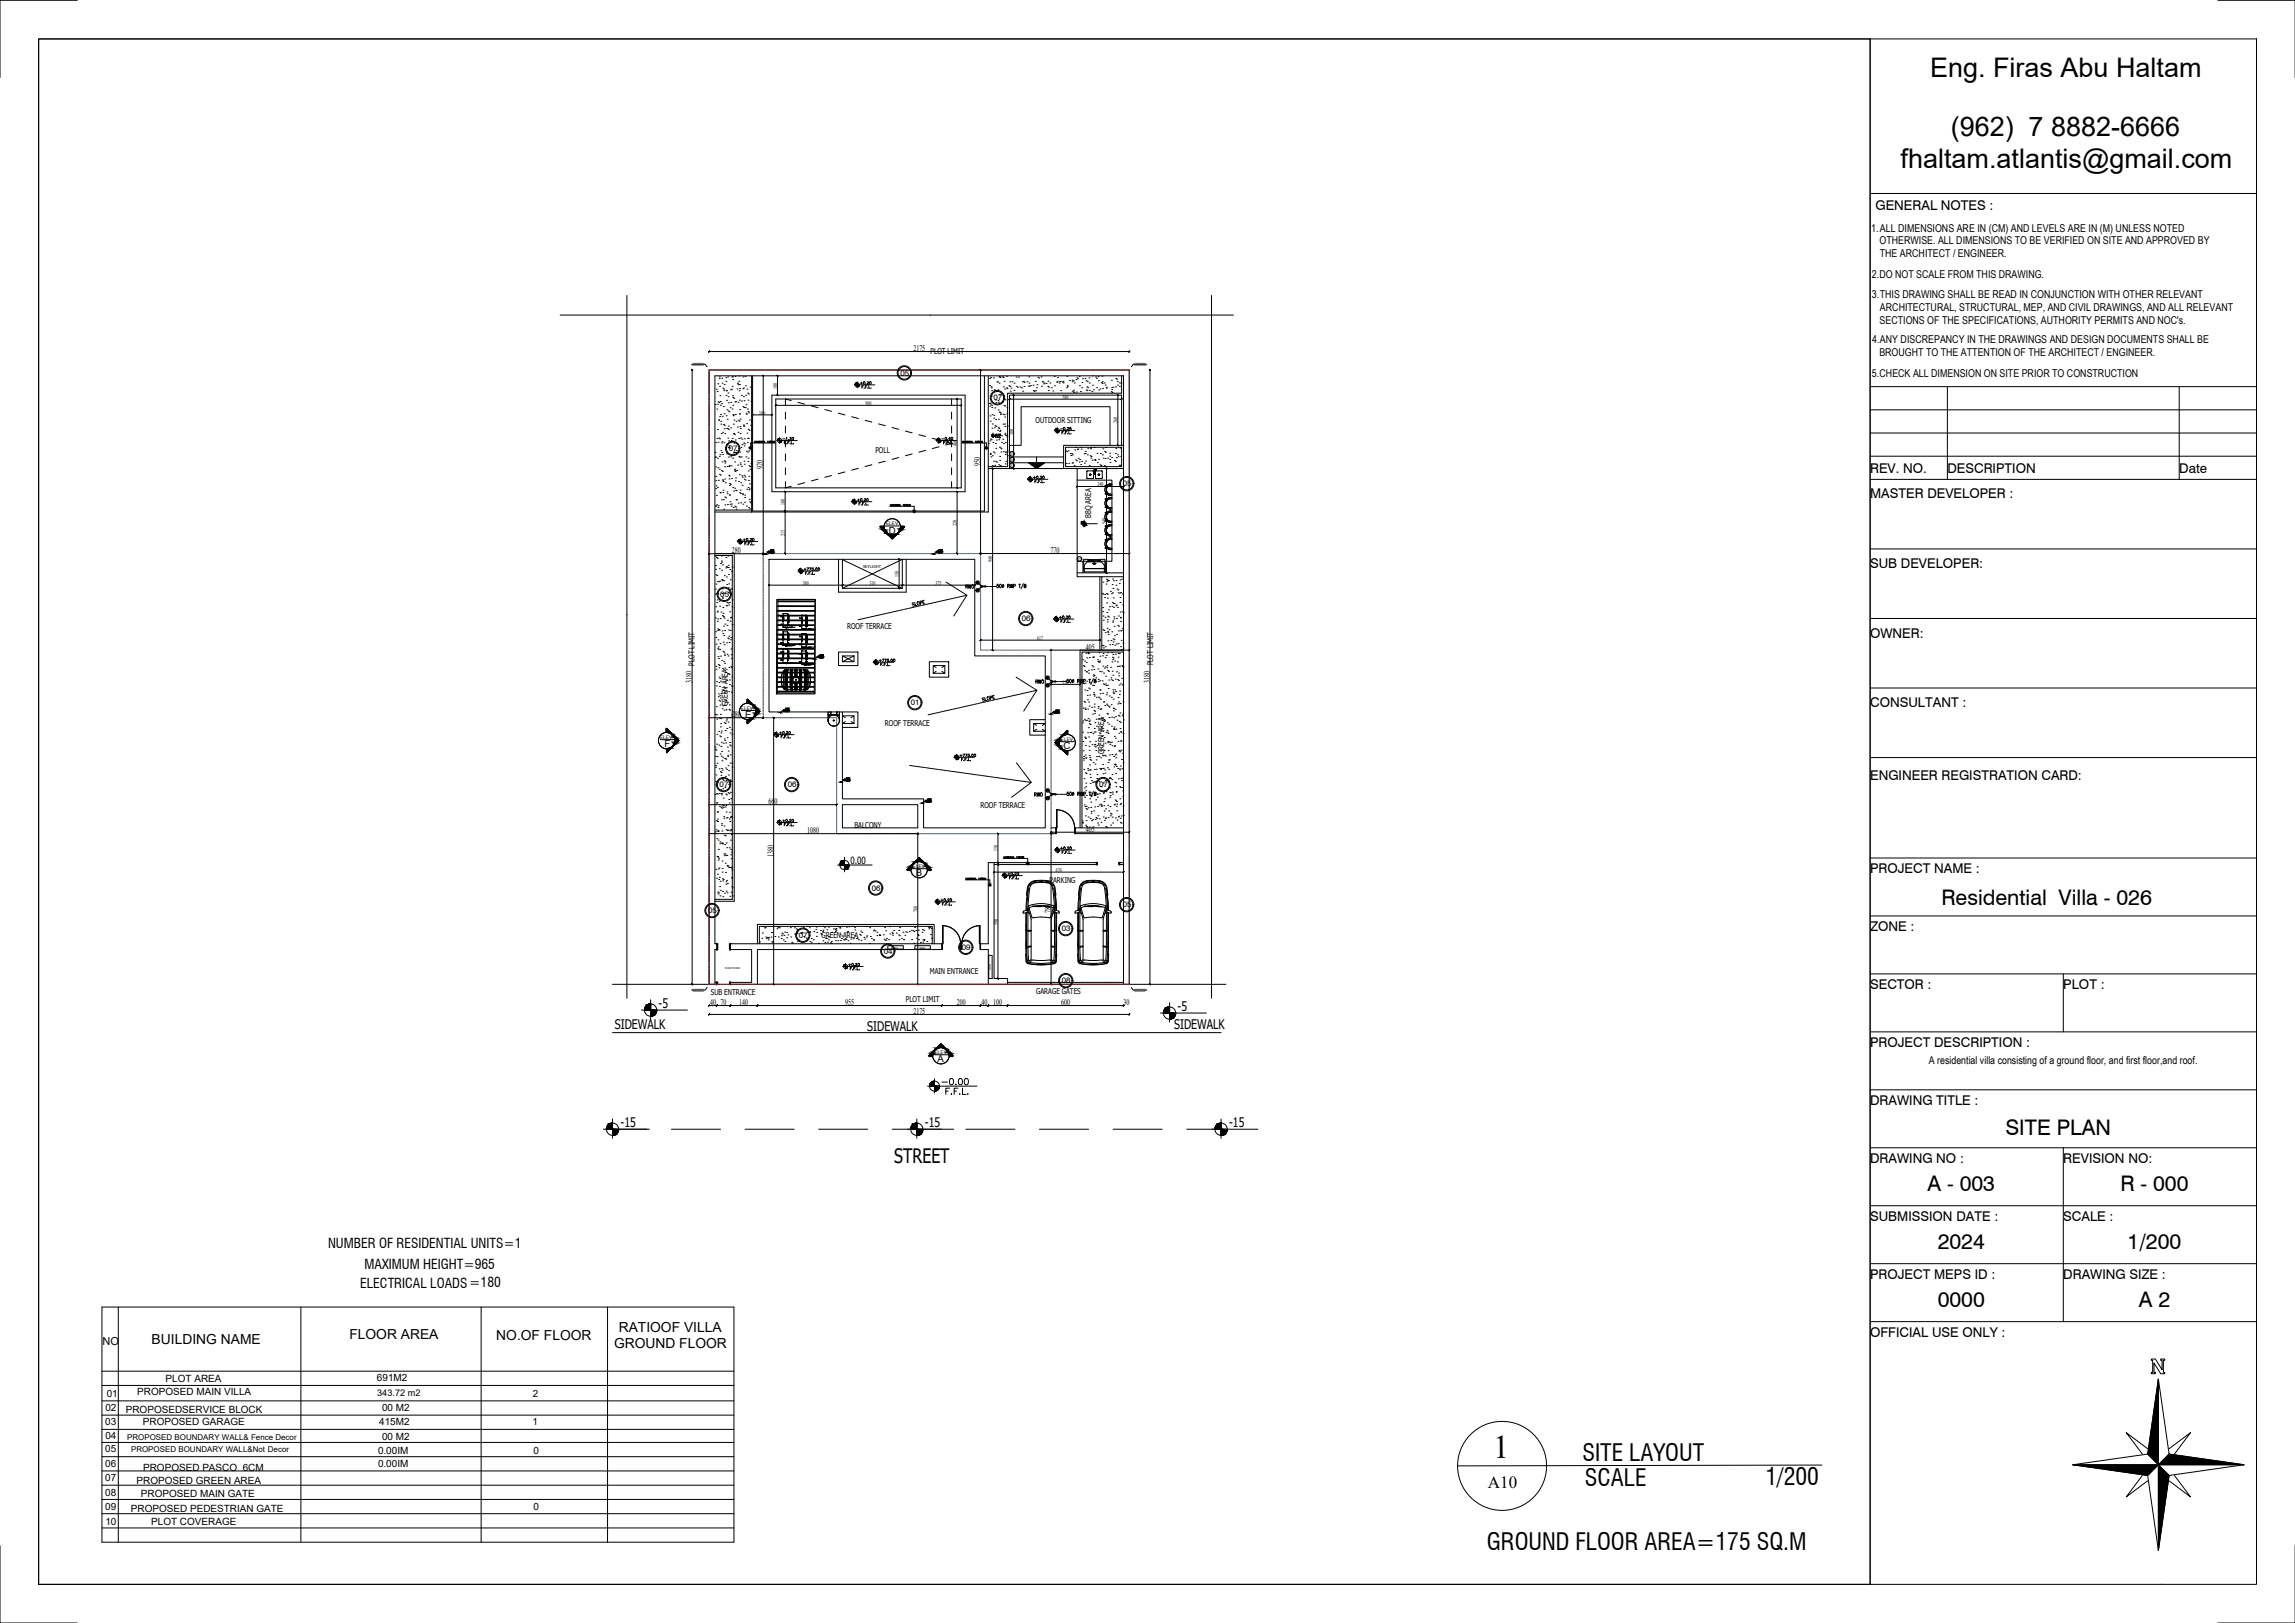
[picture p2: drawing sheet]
<svg xmlns="http://www.w3.org/2000/svg" width="594mm" height="420mm" viewBox="0 0 594 420" stroke-linecap="round" stroke-linejoin="round" font-family="sans-serif">
<defs><g id="words">
<text font-size="8.5" x="386.5" y="377.4">1</text>
<g font-size="7">
<text x="499.6" y="20">Eng. Firas Abu Haltam</text>
<text x="505" y="35.1">(962) 7 8882-6666</text>
<text x="492" y="43.5">fhaltam.atlantis@gmail.com</text>
</g>
<g font-size="6.1">
<text x="409.6" y="378.2">SITE LAYOUT</text>
<text x="410.2" y="384.8">SCALE</text>
<text x="457" y="384.5">1/200</text>
<text x="384.9" y="401.2">GROUND FLOOR AREA=175 SQ.M</text>
</g>
<g font-size="5.6">
<text x="502.5" y="234.3">Residential Villa - 026</text>
<text x="519.1" y="293.9">SITE PLAN</text>
<text x="499" y="308.3">A - 003</text>
<text x="548.9" y="308.3">R - 000</text>
<text x="501.6" y="323.3">2024</text>
<text x="550.8" y="323.3">1/200</text>
<text x="501.6" y="338.3">0000</text>
<text x="553.6" y="338.3">A 2</text>
</g>
<text font-size="5.2" x="231.5" y="301.1">STREET</text>
<text font-size="4.9" x="242.7" y="282.2">-0.00</text>
<text font-size="4.4" x="385.2" y="385.3">A10</text>
<g font-size="3.6">
<text x="39.3" y="347.8">BUILDING NAME</text>
<text x="90.4" y="346.6">FLOOR AREA</text>
<text x="128.5" y="346.9">NO.OF FLOOR</text>
<text x="160.2" y="344.8">RATIOOF VILLA</text>
<text x="158.9" y="349.1">GROUND FLOOR</text>
</g>
<g font-size="3.5">
<text x="485.5" y="54.3">GENERAL NOTES :</text>
<text x="484.1" y="122.5">REV. NO.</text>
<text x="504.1" y="122.5">DESCRIPTION</text>
<text x="564.1" y="122.5">Date</text>
<text x="484.1" y="129">MASTER DEVELOPER :</text>
<text x="484.1" y="147">SUB DEVELOPER:</text>
<text x="248.7" y="153.5">RWO</text>
<text x="484.1" y="165">OWNER:</text>
<text x="266.7" y="178.2">RWO</text>
<text x="484.1" y="183">CONSULTANT :</text>
<text x="484.1" y="202">ENGINEER REGISTRATION CARD:</text>
<text x="484.1" y="226.1">PROJECT NAME :</text>
<text x="484.1" y="241.1">ZONE :</text>
<text x="484.1" y="256.1">SECTOR :</text>
<text x="534.1" y="256.1">PLOT :</text>
<text x="484.1" y="271.1">PROJECT DESCRIPTION :</text>
<text x="484.1" y="286.1">DRAWING TITLE :</text>
<text x="484.1" y="301.1">DRAWING NO :</text>
<text x="534.1" y="301.1">REVISION NO:</text>
<text x="484.1" y="316.1">SUBMISSION DATE :</text>
<text x="534.1" y="316.1">SCALE :</text>
<text x="84.9" y="323">NUMBER OF RESIDENTIAL UNITS=1</text>
<text x="94.4" y="328.6">MAXIMUM HEIGHT=965</text>
<text x="93.2" y="333.3">ELECTRICAL LOADS=180</text>
<text x="484.1" y="331.1">PROJECT MEPS ID :</text>
<text x="534.1" y="331.1">DRAWING SIZE :</text>
<text x="484.1" y="346.1">OFFICIAL USE ONLY :</text>
</g>
<g font-size="3.4">
<text x="170.5" y="261">-5</text>
<text x="304.8" y="261.7">-5</text>
<text x="159.1" y="266.5">SIDEWALK</text>
<text x="224.5" y="266.9">SIDEWALK</text>
<text x="303.9" y="266.3">SIDEWALK</text>
<text x="160.6" y="291.8">-15</text>
<text x="239.4" y="291.8">-15</text>
<text x="318.2" y="291.8">-15</text>
</g>
<text font-size="2.9" x="26.5" y="348.2">NO</text>
<g font-size="2.8">
<text x="484.4" y="60">1.ALL DIMENSIONS ARE IN (CM) AND LEVELS ARE IN (M) UNLESS NOTED</text>
<text x="486.5" y="63.3">OTHERWISE. ALL DIMENSIONS TO BE VERIFIED ON SITE AND APPROVED BY</text>
<text x="484.6" y="72">2.DO NOT SCALE FROM THIS DRAWING.</text>
<text x="486.6" y="66.6">THE ARCHITECT / ENGINEER.</text>
<text x="484.5" y="77">3.THIS DRAWING SHALL BE READ IN CONJUNCTION WITH OTHER RELEVANT</text>
<text x="486.5" y="83.8">SECTIONS OF THE SPECIFICATIONS, AUTHORITY PERMITS AND NOC's.</text>
<text x="486.7" y="80.5">ARCHITECTURAL, STRUCTURAL, MEP, AND CIVIL DRAWINGS, AND ALL RELEVANT</text>
<text x="484.6" y="88.8">4.ANY DISCREPANCY IN THE DRAWINGS AND DESIGN DOCUMENTS SHALL BE</text>
<text x="486.5" y="92.2">BROUGHT TO THE ATTENTION OF THE ARCHITECT / ENGINEER.</text>
<text x="484.5" y="97.5">5.CHECK ALL DIMENSION ON SITE PRIOR TO CONSTRUCTION</text>
<text x="499.3" y="275.4">A residential villa consisting of a ground floor, and first floor,and roof.</text>
</g>
<g font-size="2.6">
<text x="220.2" y="223.6">0.00</text>
<text x="42.9" y="357.7">PLOT AREA</text>
<text x="97.6" y="357.4">691M2</text>
<text x="27.3" y="365.2">02</text>
<text x="27.6" y="361.5">01</text>
<text x="32.6" y="365.9">PROPOSEDSERVICE BLOCK</text>
<text x="35.5" y="361.1">PROPOSED MAIN VILLA</text>
<text x="98.9" y="365.3">00 M2</text>
<text x="137.9" y="361.7">2</text>
<text x="27.3" y="368.9">03</text>
<text x="37" y="369">PROPOSED GARAGE</text>
<text x="98.2" y="368.9">415M2</text>
<text x="137.8" y="368.8">1</text>
<text x="27.2" y="376">05</text>
<text x="27.3" y="372.6">04</text>
<text x="97.9" y="376.5">0.00IM</text>
<text x="98.9" y="372.8">00 M2</text>
<text x="138.1" y="376.5">0</text>
<text x="27.3" y="383.3">07</text>
<text x="27.3" y="379.6">06</text>
<text x="37.1" y="380.7">PROPOSED PASCO 6CM</text>
<text x="97.9" y="379.7">0.00IM</text>
<text x="27.3" y="387.2">08</text>
<text x="35.4" y="384.3">PROPOSED GREEN AREA</text>
<text x="36.5" y="387.6">PROPOSED MAIN GATE</text>
<text x="27.3" y="390.9">09</text>
<text x="27.3" y="394.8">10</text>
<text x="33.9" y="391.5">PROPOSED PEDESTRIAN GATE</text>
<text x="39.1" y="394.8">PLOT COVERAGE</text>
<text x="138.1" y="390.8">0</text>
</g>
<g font-size="2.5">
<text x="230.1" y="138.1">D</text>
<text x="172" y="193.5">F</text>
<text x="275.3" y="194">C</text>
<text x="237.1" y="226.9">B</text>
<text x="242.7" y="275">A</text>
</g>
<text font-size="2.4" x="97.6" y="361.4">343.72 m2</text>
<g font-size="2.2">
<text x="236.4" y="90.9">2175</text>
<text x="197.5" y="121.5" transform="rotate(-90 197.5 121.5)">920</text>
<text x="253.7" y="120.7" transform="rotate(-90 253.7 120.7)">950</text>
<text x="189.4" y="143.3">280</text>
<text x="271.9" y="143.2">770</text>
<text x="281.1" y="168.2">405</text>
<text x="179.1" y="176.9" transform="rotate(-90 179.1 176.9)">3180</text>
<text x="297.6" y="176.9" transform="rotate(-90 297.6 176.9)">3180</text>
<text x="189.4" y="185.7">280 E</text>
<text x="198.9" y="208.2">660</text>
<text x="209" y="215.7">1080</text>
<text x="281.1" y="215.4">405</text>
<text x="200.2" y="221.9" transform="rotate(-90 200.2 221.9)">1380</text>
<text x="272" y="236.5" transform="rotate(-90 272 236.5)">780</text>
<text x="183.8" y="260.2">40</text>
<text x="186.5" y="260.2">70</text>
<text x="191.3" y="260.2">140</text>
<text x="218.8" y="260.2">955</text>
<text x="236.4" y="262.5">2175</text>
<text x="247.7" y="260.2">200</text>
<text x="254.1" y="260.2">40</text>
<text x="257.1" y="260.2">100</text>
<text x="274.7" y="260.2">600</text>
<text x="290.8" y="260.2">30</text>
</g>
<g font-size="2.1">
<text x="240.9" y="91.7">PLOT LIMIT</text>
<text x="233.1" y="97.2">05</text>
<text x="257.2" y="103.7">07</text>
<text x="268.1" y="109.6">OUTDOOR SITTING</text>
<text x="188.6" y="116.8">07</text>
<text x="226.6" y="117.3">POLL</text>
<text x="290.7" y="125.9">05</text>
<text x="282.4" y="134" transform="rotate(-90 282.4 134)">BBQ AREA</text>
<text x="186.5" y="154.5">05</text>
<text x="264.5" y="160.8">06</text>
<text x="219.3" y="162.9">ROOF TERRACE</text>
<text x="179.8" y="172.3" transform="rotate(-90 179.8 172.3)">PLOT LIMIT</text>
<text x="298.5" y="172.2" transform="rotate(-90 298.5 172.2)">PLOT LIMIT</text>
<text x="188.4" y="182.7" transform="rotate(-90 188.4 182.7)">GREEN AREA</text>
<text x="235.8" y="182.6">01</text>
<text x="229.1" y="188">ROOF TERRACE</text>
<text x="285.8" y="195.2" transform="rotate(-90 285.8 195.2)">GREEN AREA</text>
<text x="186.3" y="203.8">07</text>
<text x="203.9" y="203.8">06</text>
<text x="284.5" y="203.8">07</text>
<text x="253.8" y="209.3">ROOF TERRACE</text>
<text x="221.2" y="214.3">BALCONY</text>
<text x="225.7" y="230.6">06</text>
<text x="271.7" y="228.7">PARKING</text>
<text x="183.3" y="236.4">05</text>
<text x="290.6" y="234.9">05</text>
<text x="206.8" y="242.8">07</text>
<text x="212.7" y="242.9">GREEN AREA</text>
<text x="249" y="245.9">09</text>
<text x="274.8" y="241.1">03</text>
<text x="228.8" y="246.9">04</text>
<text x="184" y="257.6">SUB ENTRANCE</text>
<text x="240.7" y="252">MAIN ENTRANCE</text>
<text x="268.2" y="257.3">GARAGE GATES</text>
<text x="274.9" y="254.6">08</text>
<text x="234.5" y="259.4">PLOT LIMIT</text>
<text x="32.9" y="372.8">PROPOSED BOUNDARY WALL&amp; Fence Decor</text>
<text x="33.9" y="375.8">PROPOSED BOUNDARY WALL&amp;Not Decor</text>
</g>
<g font-size="1.5">
<text x="201.2" y="100.6" transform="rotate(-90 201.2 100.6)">100</text>
<text x="196.5" y="107.3">100</text>
<text x="224" y="104.9">960</text>
<text x="275" y="103.3">580</text>
<text x="262.3" y="112.6" transform="rotate(-90 262.3 112.6)">380</text>
<text x="289.3" y="109.6" transform="rotate(-90 289.3 109.6)">260</text>
<text x="247.7" y="115.6" transform="rotate(-90 247.7 115.6)">460</text>
<text x="284.1" y="125.9">240</text>
<text x="203.2" y="130.6" transform="rotate(-90 203.2 130.6)">100</text>
<text x="247.7" y="136.1" transform="rotate(-90 247.7 136.1)">320</text>
<text x="286.4" y="135.6" transform="rotate(-90 286.4 135.6)">540</text>
<text x="203.2" y="138.7" transform="rotate(-90 203.2 138.7)">215</text>
<text x="232.7" y="149.4" transform="rotate(-90 232.7 149.4)">150</text>
<text x="256.9" y="145.6" transform="rotate(-90 256.9 145.6)">940</text>
<text x="207.8" y="151.4">380</text>
<text x="225" y="151.4">310</text>
<text x="242.2" y="151.4">375</text>
<text x="268.5" y="165.6">617</text>
<text x="275" y="177.1">150</text>
<text x="258.3" y="220.4" transform="rotate(-90 258.3 220.4)">150</text>
<text x="273.3" y="225.7">670</text>
<text x="237.5" y="236.1" transform="rotate(-90 237.5 236.1)">780</text>
<text x="258.3" y="239.3" transform="rotate(-90 258.3 239.3)">590</text>
</g>
<g font-size="1.3">
<text x="261.6" y="119.4">02</text>
<text x="261.6" y="117.9">01</text>
<text x="261.6" y="120.9">03</text>
<text x="279.1" y="145.1">01</text>
</g>
<g font-size="1.2">
<text x="229.4" y="136">ELEV.</text>
<text x="191.8" y="183.7">ELEV.</text>
<text x="170.8" y="191.3">ELEV.</text>
<text x="274.6" y="191.8">ELEV.</text>
<text x="236.3" y="224.7">ELEV.</text>
<text x="242" y="272.9">ELEV.</text>
</g>
<text font-size="1" x="223.4" y="146.9">SKYLIGHT</text>
<g font-size=".7">
<text x="230.8" y="245.7">ELEC</text>
<text x="238.1" y="245.7">WM</text>
<text x="187.7" y="251">WASTE BIN</text>
<text x="256.4" y="251.1" transform="rotate(-90 256.4 251.1)">GAS</text>
</g>
<g font-size=".5">
<text x="179.2" y="94.7">xxxxxxxxxxxxxx</text>
<text x="179.4" y="94.1">xxxxxxxxxxxxx</text>
<text x="293.7" y="94.7">xxxxxxxxxxxxxx</text>
<text x="293.7" y="94.1">xxxxxxxxxxxxx</text>
<text x="179.2" y="256.2">xxxxxxxxxxxxxx</text>
<text x="179.4" y="256.8">xxxxxxxxxxxxx</text>
<text x="293.7" y="256.2">xxxxxxxxxxxxxx</text>
<text x="293.7" y="256.8">xxxxxxxxxxxxx</text>
</g>
</g></defs>
<!-- layer: WINDOW -->
<g fill="none" stroke="#000" stroke-width=".26">
<path d="M283.7 223.2l.3 .1zM283.7 223.8l.3 .1zM283.8 223.3h.3v.5h-.3zM289.6 223.3h.2v.5h-.2zM289.6 223.2l.3 .1zM289.6 223.8l.3 .1zM185.4 254.9h.3M185.4 254.9h.1M185.4 244.2v.1M185.4 244.2h.1M185.4 244.2h.2M185.5 245.8l.3 .1z"/>
<path d="M185.5 254.2l.2 .1M185.5 254.2v.1M185.6 244.3h.2v1.5h-.2zM185.6 254.3h.2v.5h-.2zM185.6 244.2h.1M185.6 254.9h-.2M185.7 254.9h.1M185.7 244.2l-.3 .1M185.7 254.3h.1M185.7 245.9h.1M185.7 254.3h-.2M188.8 244.3h.3v1.5h-.3z"/>
<path d="M188.8 254.3h.3v.5h-.3zM188.9 245.8l.3 .1zM188.9 254.3h.3M188.9 254.3h.1M188.9 245.9h.1M189 244.2l.2 .1M189 244.2h.1M189 254.9h.1M189 254.9h.2M189.1 254.2l-.2 .1M189.1 254.2l.1 .1M189.2 244.2h-.2"/>
<path d="M189.2 244.2v.1M189.2 254.9h-.2M189.2 254.9h.1M260.8 254.8h30M260.8 254.3h30"/>
</g>
<!-- layer: L - LAND -->
<path d="M272.1 214.3h1.2v1.5h-1.2M290.8 214.3h-12.5v1.5h12.5M257.3 223.8h26.5v-.5h-28v21h-2v1.5h2v1.5h1v6h-1v1.5M257.3 223.3v30h3.5v1.5M290.8 223.3h-1v.5h1M185.1 244.3v-147h105.7v157.5h1.5v-159h-108.7v159M185.1 245.8v9M194.6 245.8v8.5M243.8 244.3v1.5h-3v-1h-4v1h-3v-1h-4v1h-33.7v9" fill="none" stroke="#000" stroke-width=".26"/>
<!-- layer: WALL -->
<path d="M185.1 254.3h.5v.5h-2M185.1 244.3h.5v1.5h-.5M194.6 254.3h-5.5v.5h71.7M243.8 244.3h-54.7v1.5h5.5" fill="none" stroke="#000" stroke-width=".26"/>
<!-- layer: L - LAND GREEN AREA -->
<g fill="none" stroke="#000" stroke-width=".26">
<path d="M185.8 99.4h.1M186.2 98h.1M186.2 97.5h.1M186.3 100h.1M186.8 97.9h.1M186.9 99.2h.1M187.5 99.5h.1M187.9 97.8h.1M187.9 98.7h.1M188.4 97.6h.1M189.5 97.6h.1M189.6 97.6h.1"/>
<path d="M189.7 98.2h.1M190.3 97.5h.1M190.9 99.2h.1M190.9 99.4h.1M191.1 99.6h.1M191.2 98.7h.1M191.3 97.3h.1M191.4 99.5h.1M192.3 97.6h.1M192.9 97.4h.1M193 99.9h.1M194.5 98.7h.1"/>
<path d="M254.8 97.3v35M255.8 97.3v35.2M256.1 99.8h.1M256.2 98h.1M256.5 97.7h.1M257.2 97.8h.1M258.1 98.9h.1M258.2 98.9h.1M258.6 97.5h.1M258.6 99.2h.1M258.8 97.7h.1M258.9 97.6h.1"/>
<path d="M259.5 97.5h.1M259.7 97.7h.1M259.9 98.7h.1M260.5 97.4h.1M261.2 99.9h.1M261.4 98.8h.1M262 98.9h.1M262.5 99.2h.1M263 97.6h.1M263.7 97.6h.1M264.6 98.9h.1M264.9 98.8h.1"/>
<path d="M265.1 99h.1M265.9 98.8h.1M266.2 100h.1M266.3 97.6h.1M266.4 100h.1M266.4 99.2h.1M266.8 99.8h.1M267.4 99.7h.1M268 98.7h.1M268.4 99.6h.1M268.7 97.7h.1M268.9 97.9h.1"/>
<path d="M269.5 97.6h.1M269.6 100h.1M269.8 98.8h.1M270 98.9h.1M270.1 99.4h.1M270.3 99.2h.1M270.8 99.3h.1M271.3 98.7h.1M271.8 99.2h.1M272.9 97.5h.1M273 99.9h.1M273.5 98.9h.1"/>
<path d="M273.7 98.8h.1M273.7 97.8h.1M274.1 98.8h.1M274.2 99.2h.1M274.5 98.7h.1M275 98.9h.1M275.2 98.7h.1M275.2 99.1h.1M276.2 97.4h.1M276.2 99.8h.1M276.9 98.5h.1M277.5 98.4h.1"/>
<path d="M277.5 98.8h.1M277.8 98.6h.1M278.1 99.2h.1M278.5 98.3h.1M278.7 97.8h.1M279 98h.1M279.4 97.4h.1M279.4 99.8h.1M280.1 99h.1M280.2 98h.1M280.9 98h.1M281.1 98.5h.1"/>
<path d="M281.4 98.8h.1M281.9 97.8h.1M282 99.2h.1M282.7 97.3h.1M282.8 99.7h.1M283.6 97.6h.1M283.8 97.9h.1M284.2 97.5h.1M284.3 98.6h.1M285.1 99.1h.1M285.3 97.4h.1M285.3 99.3h.1"/>
<path d="M285.3 98.8h.1M285.9 99.1h.1M286.1 99.7h.1M287.7 98.4h.1M288.8 98h.1M289.1 98.2h.1M289.2 98.8h.1M289.3 99.7h.1M289.8 99.1h.1M290.1 99.2h.1M290.3 97.3v4.5h-29.5v19h-5M290.8 97.3v24h-15.5v-6h15.5"/>
<path d="M185.1 117.1h.1M185.1 104.7h.1M185.1 118.4h.1M185.2 118.3h.1M185.2 114.6h.1M185.4 100.8h.1M185.6 105.9h.1M185.6 113.5h.1M185.6 101.4h.1M185.7 118.6h.1M185.7 111.2h.1M185.8 104.6h.1"/>
<path d="M185.9 114.5h.1M185.9 104h.1M186 108.7h.1M186.1 113.4h.1M186.1 104.2h.1M186.2 118.1h.1M186.3 107.9h.1M186.3 113.6h.1M186.4 102.4h.1M186.4 117.7h.1M186.4 104.9h.1M186.5 103.9h.1"/>
<path d="M186.5 107.3h.1M186.6 109.1h.1M186.6 109.8h.1M186.6 116.7h.1M186.7 112.2h.1M186.8 114.7h.1M186.8 104.5h.1M186.8 117.1h.1M186.9 114.4h.1M186.9 119.6h.1M186.9 107.8h.1M187 117.6h.1"/>
<path d="M187.1 111.9h.1M187.1 100.5h.1M187.2 105.2h.1M187.3 109.9h.1M187.3 100.7h.1M187.4 101.1h.1M187.4 114.6h.1M187.4 119.3h.1M187.5 111h.1M187.5 107.1h.1M187.5 110.1h.1M187.6 112.3h.1"/>
<path d="M187.6 119.9h.1M187.7 119.5h.1M188 102.4h.1M188 107.6h.1M188 101.2h.1M188 101.1h.1M188.1 117.5h.1M188.1 103.6h.1M188.1 115.1h.1M188.1 110.9h.1M188.2 106.1h.1M188.2 108.5h.1"/>
<path d="M188.3 111h.1M188.4 113.4h.1M188.4 101.7h.1M188.5 115.9h.1M188.5 106.4h.1M188.5 102.7h.1M188.5 110.3h.1M188.5 104.3h.1M188.6 118.3h.1M188.6 111.1h.1M188.6 114.1h.1M188.6 115.4h.1"/>
<path d="M188.7 115.8h.1M188.7 106.6h.1M188.9 116h.1M189 105.5h.1M189.1 100.9h.1M189.1 118.3h.1M189.1 110.8h.1M189.2 104.2h.1M189.3 114h.1M189.4 100.8h.1M189.5 105.9h.1M189.5 100h.1"/>
<path d="M189.5 113.5h.1M189.6 102.5h.1M189.7 118.6h.1M189.7 104.9h.1M189.7 107.4h.1M189.7 102.9h.1M189.8 107.4h.1M189.8 117.3h.1M189.8 107.6h.1M189.9 109.8h.1M189.9 112.3h.1M189.9 112.2h.1"/>
<path d="M189.9 103.1h.1M190 117h.1M190 108.7h.1M190 114.7h.1M190.1 117.1h.1M190.1 112.5h.1M190.2 119.6h.1M190.2 104h.1M190.3 113.9h.1M190.4 107.3h.1M190.4 103.9h.1M190.5 117.2h.1"/>
<path d="M190.5 109.1h.1M190.6 116.7h.1M190.8 100.7h.1M190.9 110.5h.1M191 111.9h.1M191 104.1h.1M191.1 108.8h.1M191.2 113.5h.1M191.3 118.2h.1M191.3 109h.1M191.3 101.1h.1M191.4 107.2h.1"/>
<path d="M191.4 103.6h.1M191.4 100.6h.1M191.4 107.1h.1M191.5 106h.1M191.5 117h.1M191.5 118.4h.1M191.5 110.5h.1M191.6 108.5h.1M191.6 112.3h.1M191.6 119.8h.1M191.6 110.9h.1M191.7 113.4h.1"/>
<path d="M191.8 115.8h.1M191.9 118.3h.1M191.9 102.4h.1M191.9 103.8h.1M192 113.7h.1M192.1 115.1h.1M192.3 100.6h.1M192.3 105.3h.1M192.4 110h.1M192.4 102.7h.1M192.5 110.3h.1M192.5 100.5h.1"/>
<path d="M192.5 114.7h.1M192.5 105.5h.1M192.6 110.3h.1M192.6 115.4h.1M192.6 119.4h.1M192.6 103.7h.1M192.7 113.6h.1M192.7 114.9h.1M192.9 105.5h.1M193 102.3h.1M193.1 118.3h.1M193.1 107h.1"/>
<path d="M193.1 104.8h.1M193.2 107.2h.1M193.2 116.8h.1M193.3 109.7h.1M193.3 100.8h.1M193.4 112.1h.1M193.4 114.6h.1M193.5 105.9h.1M193.5 113.5h.1M193.5 101.8h.1M193.5 117h.1M193.6 119.5h.1"/>
<path d="M193.6 118.6h.1M193.6 103.6h.1M193.6 106.5h.1M193.7 111.2h.1M193.7 113.5h.1M193.8 102h.1M193.8 106.9h.1M193.8 115.9h.1M193.9 116.7h.1M193.9 111.4h.1M194 108.7h.1M194.2 100.2h.1"/>
<path d="M194.3 110.1h.1M194.4 103.9h.1M194.4 119.9h.1M194.5 109.1h.1M194.5 116.7h.1M255.9 114.9h.1M256.1 104.5h.1M256.2 104.4h.1M256.2 105.1h.1M256.2 114.2h.1M256.3 107.7h.1M256.3 109h.1"/>
<path d="M256.3 117.4h.1M256.4 117.7h.1M256.4 113.6h.1M256.4 104.6h.1M256.5 118.3h.1M256.5 100.1h.1M256.6 113.8h.1M256.6 100.4h.1M256.6 102.5h.1M256.7 101.1h.1M256.7 104.9h.1M256.7 105.5h.1"/>
<path d="M256.8 110.8h.1M256.8 112.9h.1M256.8 107.3h.1M256.9 109.8h.1M256.9 118h.1M256.9 112.2h.1M257 114.6h.1M257.1 117h.1M257.2 119.4h.1M257.2 108.3h.1M257.3 107.5h.1M257.3 101.1h.1"/>
<path d="M257.4 117.2h.1M257.4 100.9h.1M257.4 110.8h.1M257.5 105.6h.1M257.6 110.2h.1M257.6 103.5h.1M257.6 101.2h.1M257.7 114.8h.1M257.7 119.4h.1M257.7 108.6h.1M257.8 116.1h.1M257.8 110.4h.1"/>
<path d="M257.8 104.2h.1M257.9 113.9h.1M258 119.6h.1M258.2 111.4h.1M258.2 101.3h.1M258.3 103.7h.1M258.3 100.9h.1M258.4 106.1h.1M258.4 110.6h.1M258.5 104.1h.1M258.5 108.5h.1M258.5 110.9h.1"/>
<path d="M258.6 113.8h.1M258.6 113.3h.1M258.6 106.7h.1M258.7 115.7h.1M258.7 102.2h.1M258.8 111.7h.1M258.8 106.7h.1M258.8 119.2h.1M258.8 118.2h.1M258.9 111.4h.1M258.9 116h.1M259 107.3h.1"/>
<path d="M259 107h.1M259.1 117h.1M259.1 102h.1M259.2 116.2h.1M259.2 114.5h.1M259.5 104h.1M259.6 113.7h.1M259.6 102.3h.1M259.6 107.2h.1M259.6 109.8h.1M259.7 116.9h.1M259.7 100.1h.1"/>
<path d="M259.8 114.9h.1M259.8 102.5h.1M259.9 105h.1M260 103.3h.1M260 107.4h.1M260 100.7h.1M260.1 109.8h.1M260.1 107.9h.1M260.1 105.1h.1M260.1 110.4h.1M260.1 112.5h.1M260.1 112.2h.1"/>
<path d="M260.2 103.5h.1M260.2 114.6h.1M260.2 117.6h.1M260.2 117.2h.1M260.3 117h.1M260.4 112.7h.1M260.4 119.4h.1M260.5 100.4h.1M260.6 105.5h.1M260.6 107.1h.1M260.7 112.9h.1M260.7 100.6h.1"/>
<path d="M260.7 116.8h.1M260.8 110.3h.1M260.8 118h.1M261.4 100.1h.1M261.5 101.3h.1M261.7 100.5h.1M262.5 101.1h.1M263.1 100h.1M263.4 100.3h.1M264 100.2h.1M264.4 100.4h.1M264.7 101.3h.1"/>
<path d="M265.1 100h.1M267.5 101.1h.1M267.7 101.3h.1M268.1 101.1h.1M268.3 100.4h.1M271.2 100h.1M271.4 101.1h.1M271.5 100.2h.1M272.2 100.4h.1M272.5 101.2h.1M274.5 101.1h.1M275.8 115.8h14.5v5h-14.5z"/>
<path d="M275.9 116.7h.1M276.1 100.4h.1M276.1 116.9h.1M276.3 100.1h.1M276.5 116.7h.1M276.6 119.9h.1M277.1 117.4h.1M277.2 117.9h.1M277.4 117.5h.1M277.5 119.9h.1M277.6 101.3h.1M277.6 117.8h.1"/>
<path d="M277.7 119.8h.1M277.8 101.5h.1M277.9 101h.1M278 101.6h.1M278.2 116.5h.1M278.4 119.1h.1M278.5 115.8h.1M278.7 119.3h.1M278.7 101.5h.1M278.8 116.4h.1M279 116.2h.1M279.1 118.6h.1"/>
<path d="M279.3 119.6h.1M279.5 119h.1M279.7 101.4h.1M279.8 115.8h.1M279.9 116.3h.1M280 100.4h.1M280 119.5h.1M280.6 117.5h.1M280.7 119.9h.1M280.9 116.8h.1M280.9 117.4h.1M281 119.4h.1"/>
<path d="M281.2 101h.1M281.3 100.2h.1M281.4 101.1h.1M281.5 117.8h.1M281.5 100.4h.1M281.6 116h.1M282 101h.1M282.2 118h.1M282.2 116h.1M282.3 116.2h.1M282.4 115.8h.1M282.4 118.6h.1"/>
<path d="M282.4 118.2h.1M282.6 101.4h.1M282.7 119.1h.1M283 100.9h.1M283.2 115.8h.1M283.4 119h.1M283.5 119.2h.1M283.9 100.4h.1M284 117.4h.1M284.1 119.8h.1M284.4 118.9h.1M284.4 101h.1"/>
<path d="M284.7 100.7h.1M284.8 117.4h.1M285.4 117.7h.1M285.4 100.6h.1M285.5 116.2h.1M285.6 118.6h.1M285.9 116.9h.1M286.1 118.7h.1M286.2 117.1h.1M286.3 115.8h.1M286.4 100.3h.1M286.4 100.5h.1"/>
<path d="M286.7 118.6h.1M287.3 117.3h.1M287.3 118.1h.1M287.3 119h.1M287.3 119.7h.1M287.6 101.4h.1M287.7 118.5h.1M287.8 100.4h.1M287.8 100.9h.1M287.9 101.6h.1M288.1 100.2h.1M288.5 119.2h.1"/>
<path d="M288.7 119.4h.1M288.7 117.4h.1M288.8 100.2h.1M288.9 116.1h.1M288.9 118.5h.1M289.3 117.7h.1M289.4 118.2h.1M289.8 100h.1M289.9 116h.1M290.1 118.2h.1M290.2 115.8h.1M290.3 115.3v-13h-29v19h-5.5"/>
<path d="M185.1 132h9.5M185.1 132.5h9.5M185.1 131h.1M185.2 120.9h.1M185.2 126.5h.1M185.3 123.3h.1M185.3 124.4h.1M185.3 131h.1M185.4 125.8h.1M185.4 128.2h.1M185.5 130.7h.1M185.7 126.2h.1"/>
<path d="M185.8 121.1h.1M185.9 131.4h.1M185.9 130.9h.1M186 124.3h.1M186.2 121.5h.1M186.2 122.8h.1M186.4 127.5h.1M186.5 123h.1M186.5 127.6h.1M186.7 121.8h.1M186.8 129.4h.1M187 124.2h.1"/>
<path d="M187 122h.1M187.1 124.5h.1M187.1 127.5h.1M187.2 126.9h.1M187.2 124.6h.1M187.2 129.4h.1M187.3 131.8h.1M187.5 120.8h.1M187.6 124h.1M187.6 128.7h.1M187.6 130.7h.1M187.8 125h.1"/>
<path d="M187.9 128.9h.1M188.2 127.3h.1M188.2 120.8h.1M188.2 127.8h.1M188.3 130.6h.1M188.6 120.8h.1M188.7 123h.1M188.7 124h.1M188.7 123.2h.1M188.8 128.2h.1M188.8 120.5h.1M188.8 125.7h.1"/>
<path d="M188.8 125.2h.1M188.9 128.1h.1M189 129.9h.1M189 130.6h.1M189.1 125.4h.1M189.2 120.6h.1M189.3 131h.1M189.3 130.5h.1M189.4 123.9h.1M189.7 126.2h.1M189.8 131.4h.1M189.9 127.1h.1"/>
<path d="M190 121.7h.1M190.2 121.5h.1M190.2 126.4h.1M190.2 131.1h.1M190.3 122h.1M190.3 121.9h.1M190.3 124.5h.1M190.4 126.9h.1M190.4 123.8h.1M190.5 131.3h.1M190.5 129.4h.1M190.6 127h.1"/>
<path d="M190.6 131.8h.1M190.7 121.8h.1M190.7 129.4h.1M191 120.4h.1M191.1 130.3h.1M191.2 124.6h.1M191.4 122.9h.1M191.4 127.6h.1M191.6 126.9h.1M191.6 120.3h.1M191.7 127.8h.1M191.7 125h.1"/>
<path d="M191.7 130.2h.1M192 120.7h.1M192 123.2h.1M192.1 125.6h.1M192.1 123.5h.1M192.2 128.1h.1M192.2 127.8h.1M192.3 130.5h.1M192.6 123h.1M192.7 124.1h.1M192.7 120.2h.1M192.7 128.2h.1"/>
<path d="M192.8 130h.1M192.8 128.8h.1M192.8 123.4h.1M192.9 124.3h.1M193.2 131h.1M193.3 126.7h.1M193.6 126.2h.1M193.7 121.9h.1M193.8 124.4h.1M193.8 131.3h.1M193.8 123.3h.1M193.8 126.8h.1"/>
<path d="M193.9 120.6h.1M193.9 129.3h.1M194 126.6h.1M194 125.3h.1M194 131.7h.1M194 129.9h.1M194.1 120.8h.1M194.1 121.5h.1M194.3 130.2h.1M194.5 129.8h.1M256.8 120.5h.1M257.4 120.8h.1"/>
<path d="M257.5 120.5h.1M258.5 120.3h.1M258.9 120.6h.1M259.1 120.6h.1M260.2 120.1h.1M276 120h.1M278.1 120.6h.1M279.7 120.3h.1M282 120.5h.1M284.7 120.3h.1M285 120.5h.1M285.9 120.5h.1"/>
<path d="M289.7 120.5h.1M289.8 120.4h.1M185.1 143.3h5v90h-5M185.1 143.8h4.5v89h-4.5M185.1 153.9h.1M185.1 144h.1M185.2 152.5h.1M185.2 160h.1M185.2 147.4h.1M185.2 146.4h.1M185.3 157.1h.1M185.3 148.8h.1"/>
<path d="M185.4 151.2h.1M185.4 144.3h.1M185.5 153.6h.1M185.5 156h.1M185.6 149h.1M185.6 158.4h.1M185.6 153.6h.1M185.6 155.3h.1M185.7 144.5h.1M185.7 150.5h.1M185.7 158.2h.1M185.8 153.8h.1"/>
<path d="M186 150.6h.1M186.2 155.6h.1M186.2 147.2h.1M186.3 156.9h.1M186.3 150.5h.1M186.5 145.9h.1M186.6 158.4h.1M186.7 145.2h.1M186.7 143.9h.1M186.8 145.5h.1M186.8 147.6h.1M186.8 150.1h.1"/>
<path d="M186.8 153.6h.1M186.9 150h.1M186.9 154.8h.1M187 152.4h.1M187 159.4h.1M187 146.2h.1M187 150.3h.1M187 154.9h.1M187 153.7h.1M187.1 157.3h.1M187.2 158.8h.1M187.2 159.7h.1"/>
<path d="M187.2 159.6h.1M187.3 150.3h.1M187.4 143.8h.1M187.5 153.5h.1M187.5 149h.1M187.9 147h.1M187.9 144.3h.1M188 156.7h.1M188 146.7h.1M188 149.4h.1M188.1 156.8h.1M188.1 151.3h.1"/>
<path d="M188.2 155.9h.1M188.2 146.9h.1M188.4 156.1h.1M188.4 143.9h.1M188.5 146.3h.1M188.5 153.4h.1M188.5 152.2h.1M188.5 146.9h.1M188.6 148.7h.1M188.6 156.6h.1M188.6 151.2h.1M188.7 153.6h.1"/>
<path d="M188.8 156h.1M188.9 158.4h.1M188.9 147.4h.1M189 150.1h.1M189 152.5h.1M189.1 160h.1M189.1 159.8h.1M189.3 147.9h.1M189.4 152.5h.1M189.5 157.1h.1M189.5 155.3h.1M189.6 146.8h.1"/>
<path d="M284.7 149.3v19M285.2 149.3v19M285.3 153.6h.1M285.5 157.3h.1M285.5 158.3h.1M285.5 150.7h.1M285.5 159.5h.1M285.6 153.8h.1M285.9 154.7h.1M286 153.9h.1M286.1 159.8h.1M286.3 151.2h.1"/>
<path d="M286.4 153.7h.1M286.4 149.9h.1M286.5 156.1h.1M286.5 150.6h.1M286.5 158.5h.1M286.6 150.1h.1M286.7 153.8h.1M286.7 154.8h.1M286.7 159.5h.1M286.8 150.3h.1M286.9 150.3h.1M287 159.7h.1"/>
<path d="M287 157.9h.1M287.2 157.1h.1M287.4 153.1h.1M287.7 153.7h.1M287.8 157h.1M287.9 151.3h.1M287.9 156h.1M288 153.5h.1M288 149.9h.1M288.1 152.3h.1M288.2 154.8h.1M288.2 156.2h.1"/>
<path d="M288.3 150.3h.1M288.3 157.2h.1M288.3 159.7h.1M288.5 156.3h.1M288.9 156.8h.1M288.9 151.5h.1M288.9 150.3h.1M289 156.6h.1M289.2 152.5h.1M289.3 157.2h.1M289.4 152.7h.1M289.4 153.5h.1"/>
<path d="M289.5 159.5h.1M289.7 151.1h.1M289.8 153.5h.1M289.9 156h.1M289.9 154.7h.1M289.9 150.1h.1M290 158.4h.1M290 159.8h.1M290 160h.1M290.1 153.4h.1M290.4 149.9h.1M290.5 153.7h.1"/>
<path d="M290.5 158.4h.1M290.6 156.6h.1M290.8 158.6h.1M185.2 163.5h.1M185.3 165h.1M185.3 173.2h.1M185.3 172.5h.1M185.4 166.8h.1M185.4 177.6h.1M185.5 176.5h.1M185.7 160.8h.1M185.8 163.2h.1"/>
<path d="M185.8 160.2h.1M185.8 167.8h.1M185.8 162.8h.1M185.8 165.7h.1M185.9 169.9h.1M185.9 167.5h.1M185.9 168.1h.1M186 172.1h.1M186 179.6h.1M186 170.5h.1M186 163h.1M186.1 176.7h.1"/>
<path d="M186.1 172.9h.1M186.2 175.3h.1M186.2 172.3h.1M186.2 163.1h.1M186.2 177.7h.1M186.3 168.2h.1M186.3 175.6h.1M186.4 166.6h.1M186.4 160.2h.1M186.5 176.3h.1M186.5 169.9h.1M186.6 179.6h.1"/>
<path d="M186.8 171h.1M186.9 163.3h.1M187 173h.1M187.1 164h.1M187.1 168.6h.1M187.2 166.2h.1M187.3 173.3h.1M187.3 162.1h.1M187.3 171.3h.1M187.3 177.8h.1M187.3 178.8h.1M187.4 164.5h.1"/>
<path d="M187.4 168.8h.1M187.4 166.9h.1M187.4 160h.1M187.5 169.3h.1M187.5 169.7h.1M187.5 178.1h.1M187.6 163.2h.1M187.6 171.7h.1M187.6 179.4h.1M187.7 161.6h.1M187.7 174.1h.1M187.7 172.9h.1"/>
<path d="M187.7 176.5h.1M187.8 174.1h.1M187.8 178.9h.1M188.1 166.4h.1M188.2 176.1h.1M188.2 161.9h.1M188.2 169.4h.1M188.3 160.6h.1M188.3 174.4h.1M188.3 165.2h.1M188.5 169.8h.1M188.5 174.4h.1"/>
<path d="M188.6 165.4h.1M188.6 163.1h.1M188.6 179.1h.1M188.7 164.7h.1M188.7 172.8h.1M188.7 166.3h.1M188.7 174.6h.1M188.8 177.2h.1M188.8 176h.1M189 160.8h.1M189 163.2h.1M189.1 165.6h.1"/>
<path d="M189.2 165h.1M189.2 168h.1M189.2 172.5h.1M189.2 169.5h.1M189.3 170.4h.1M189.3 179.2h.1M189.3 177.6h.1M189.4 172.8h.1M189.4 175.2h.1M189.5 177.7h.1M189.5 161.7h.1M280.2 170.8h.1"/>
<path d="M280.3 176.9h.1M280.4 172.3h.1M280.5 177h.1M280.7 172.5h.1M280.8 171.1h.1M280.8 178.6h.1M280.8 173.6h.1M280.9 176.8h.1M281.1 169.1h.1M281.2 171.5h.1M281.3 173.9h.1M281.3 176.3h.1"/>
<path d="M281.3 170.3h.1M281.4 178.7h.1M281.6 168.9h.1M281.6 169.2h.1M281.7 173.5h.1M281.8 174.3h.1M281.8 178.1h.1M281.9 169.1h.1M281.9 176.7h.1M282 170.2h.1M282 178.3h.1M282.1 179.9h.1"/>
<path d="M282.3 177.1h.1M282.5 173.4h.1M282.7 172.3h.1M282.8 177.4h.1M282.9 170.2h.1M282.9 170.1h.1M282.9 172.6h.1M283 174.7h.1M283 170.1h.1M283 175h.1M283.1 179.8h.1M283.1 177.5h.1"/>
<path d="M283.1 179.3h.1M283.1 173.3h.1M283.2 179.9h.1M283.2 174.9h.1M283.6 176.5h.1M283.7 175.5h.1M284.1 170.8h.1M284.2 173.2h.1M284.2 171.2h.1M284.3 176.4h.1M284.3 175.9h.1M284.4 171.4h.1"/>
<path d="M284.5 169h.1M284.6 171.4h.1M284.6 173.8h.1M284.7 171.1h.1M284.7 178.6h.1M284.7 169.9h.1M284.7 176.2h.1M284.8 178.6h.1M284.8 179.6h.1M285.1 173.9h.1M285.2 167.1h.1M285.3 176.3h.1"/>
<path d="M285.4 169.8h.1M285.4 179.5h.1M285.5 172.4h.1M285.5 163h.1M285.5 169.2h.1M285.5 167.1h.1M285.5 177h.1M285.6 160.6h.1M285.6 167.7h.1M285.7 174.3h.1M285.7 163.2h.1M285.8 177.2h.1"/>
<path d="M285.9 173h.1M286.1 170.2h.1M286.1 167.4h.1M286.1 163.8h.1M286.1 172.7h.1M286.1 177h.1M286.2 175.1h.1M286.3 177.5h.1M286.4 169.7h.1M286.4 179.9h.1M286.5 179.4h.1M286.5 172.9h.1"/>
<path d="M286.5 172.3h.1M286.6 162.7h.1M286.6 161h.1M286.6 160.4h.1M286.7 177.4h.1M286.7 169h.1M286.7 163.4h.1M286.7 173.6h.1M286.8 163.7h.1M286.8 165.9h.1M286.8 164.2h.1M286.9 178.2h.1"/>
<path d="M287 173.8h.1M287 176h.1M287.1 163h.1M287.3 166.9h.1M287.5 172.7h.1M287.6 175.5h.1M287.6 165.8h.1M287.7 176h.1M287.8 168.9h.1M287.8 163.6h.1M287.8 171.4h.1M287.9 173.8h.1"/>
<path d="M287.9 166.8h.1M287.9 170.1h.1M288 176.2h.1M288 161h.1M288 170.8h.1M288.1 174.8h.1M288.1 178.6h.1M288.1 160.7h.1M288.1 169.4h.1M288.1 179.4h.1M288.1 165.4h.1M288.1 166.2h.1"/>
<path d="M288.2 179.1h.1M288.2 170.4h.1M288.3 179.6h.1M288.3 160.2h.1M288.3 165.6h.1M288.4 162.1h.1M288.5 164.6h.1M288.5 171.1h.1M288.6 178.6h.1M288.6 167h.1M288.7 175.8h.1M288.7 169.3h.1"/>
<path d="M288.8 179h.1M289 166.7h.1M289 160.1h.1M289 164.2h.1M289 173.9h.1M289.2 172.5h.1M289.3 171.3h.1M289.3 175.9h.1M289.3 161.9h.1M289.4 169.2h.1M289.4 170.1h.1M289.5 166.6h.1"/>
<path d="M289.5 163.3h.1M289.5 172.5h.1M289.5 176.1h.1M289.6 174.2h.1M289.6 162.1h.1M289.6 174.9h.1M289.7 177.3h.1M289.7 169.2h.1M289.8 179.8h.1M289.8 178.9h.1M289.9 172.4h.1M290 177h.1"/>
<path d="M290.1 167.4h.1M290.1 160.9h.1M290.1 163.3h.1M290.2 163.2h.1M290.2 165.8h.1M290.3 168.2h.1M290.4 175.6h.1M290.4 172.3h.1M290.5 172.5h.1M290.5 162.7h.1M290.6 177.4h.1M290.6 177.1h.1"/>
<path d="M290.7 163.1h.1M290.7 166.5h.1M290.7 167.8h.1M290.7 172.7h.1M290.8 168.3h-11.2v46M290.8 168.8h-10.7v45.5M185.1 194h.1M185.1 193.4h.1M185.2 184.9h.1M185.2 195.8h.1M185.2 198.6h.1M185.3 198.2h.1"/>
<path d="M185.3 194.2h.1M185.4 182.9h.1M185.5 185h.1M185.5 192.6h.1M185.5 186.2h.1M185.6 190.1h.1M185.6 197.6h.1M185.6 195.9h.1M185.9 180.4h.1M186 189.3h.1M186.1 192.9h.1M186.1 181.3h.1"/>
<path d="M186.1 199h.1M186.2 185.9h.1M186.3 190.5h.1M186.3 180.1h.1M186.4 181.5h.1M186.4 182.5h.1M186.4 195.2h.1M186.5 180.7h.1M186.5 199.8h.1M186.5 184.9h.1M186.5 188.2h.1M186.5 190.7h.1"/>
<path d="M186.6 187.3h.1M186.6 186h.1M186.6 193.2h.1M186.6 189.7h.1M186.7 195.7h.1M186.7 200h.1M186.7 189.3h.1M186.7 192.1h.1M186.8 194.6h.1M186.8 199h.1M186.9 197h.1M186.9 183.5h.1"/>
<path d="M186.9 199.4h.1M187.1 196h.1M187.1 182.7h.1M187.2 192.4h.1M187.4 182.5h.1M187.5 183.8h.1M187.5 191.3h.1M187.5 187.1h.1M187.6 196.4h.1M187.6 191.7h.1M187.7 196.3h.1M187.7 189.1h.1"/>
<path d="M187.7 187.3h.1M187.8 182.6h.1M187.8 198.8h.1M187.9 192.3h.1M187.9 196.5h.1M187.9 181.4h.1M187.9 186.6h.1M188 183.8h.1M188.1 186.2h.1M188.1 199.2h.1M188.1 188.6h.1M188.2 191h.1"/>
<path d="M188.3 185.8h.1M188.3 193.4h.1M188.3 181.9h.1M188.4 195.5h.1M188.4 195.8h.1M188.5 198.2h.1M188.5 187h.1M188.5 194.4h.1M188.6 199.5h.1M188.7 183.6h.1M188.8 182.5h.1M188.8 188.3h.1"/>
<path d="M188.9 192.9h.1M188.9 192.2h.1M188.9 185.7h.1M188.9 183.8h.1M189 189.8h.1M189 197.5h.1M189 195.4h.1M189.1 193.1h.1M189.4 185h.1M189.4 188.9h.1M189.5 190.1h.1M189.5 197.6h.1"/>
<path d="M189.5 198.6h.1M280.1 187.1h.1M280.2 189.5h.1M280.3 191.9h.1M280.4 186.6h.1M280.4 183.3h.1M280.4 194.4h.1M280.5 196.8h.1M280.5 196.3h.1M280.5 195.9h.1M280.5 199.2h.1M280.6 181.6h.1"/>
<path d="M280.7 186.2h.1M280.8 190.8h.1M280.8 181.8h.1M280.9 183.3h.1M280.9 195.5h.1M280.9 183.7h.1M280.9 191.1h.1M281 193h.1M281 191h.1M281 186.5h.1M281 196.2h.1M281.1 196.2h.1"/>
<path d="M281.4 186.5h.1M281.4 180h.1M281.5 181.2h.1M281.5 189.7h.1M281.5 199h.1M281.6 183.6h.1M281.6 199.4h.1M281.7 186h.1M281.7 188.4h.1M281.8 181.7h.1M281.8 190.8h.1M281.9 193.2h.1"/>
<path d="M281.9 186.8h.1M281.9 182.8h.1M281.9 194.3h.1M282 187.4h.1M282 195.6h.1M282 186.4h.1M282 198h.1M282.1 199.3h.1M282.1 192h.1M282.1 196.6h.1M282.1 196.1h.1M282.2 189.6h.1"/>
<path d="M282.2 187.6h.1M282.3 199.3h.1M282.4 196.8h.1M282.4 189.6h.1M282.6 183.1h.1M282.7 192.8h.1M282.8 184.9h.1M282.9 189.9h.1M282.9 197.4h.1M283.2 183.9h.1M283.2 189.5h.1M283.2 183h.1"/>
<path d="M283.3 182.3h.1M283.3 180.2h.1M283.3 188.6h.1M283.3 199.2h.1M283.3 193.2h.1M283.3 192.7h.1M283.3 184.7h.1M283.4 184.1h.1M283.4 192.7h.1M283.4 187.1h.1M283.4 197.8h.1M283.5 189.5h.1"/>
<path d="M283.6 193.4h.1M283.6 191.9h.1M283.7 194.3h.1M283.7 196.7h.1M283.7 186.2h.1M283.8 180.5h.1M283.8 199.1h.1M283.8 188h.1M283.8 195.9h.1M283.9 193.1h.1M284.3 182.9h.1M284.3 183.3h.1"/>
<path d="M284.3 192.6h.1M284.4 180.5h.1M284.4 186.1h.1M284.4 195.8h.1M284.5 185.1h.1M284.5 195.8h.1M284.5 189.7h.1M284.6 180.7h.1M284.6 194.4h.1M284.7 199h.1M284.8 189.9h.1M284.8 183.7h.1"/>
<path d="M284.8 191.1h.1M284.9 181h.1M284.9 189.3h.1M284.9 199.2h.1M284.9 196.2h.1M284.9 183.4h.1M285 199h.1M285 185.9h.1M285.1 188.3h.1M285.2 190.7h.1M285.3 193.1h.1M285.3 186.4h.1"/>
<path d="M285.3 195.5h.1M285.4 186h.1M285.4 197.9h.1M285.4 199h.1M285.5 195.7h.1M285.5 189.2h.1M285.6 198.9h.1M285.7 181.7h.1M285.7 186.3h.1M285.8 186.8h.1M285.8 194.3h.1M285.8 190.9h.1"/>
<path d="M285.9 195.5h.1M285.9 186.5h.1M286 182.7h.1M286 199.3h.1M286 192.4h.1M286.1 195.7h.1M286.3 189.6h.1M286.5 182.3h.1M286.5 184.7h.1M286.6 189.1h.1M286.6 182.6h.1M286.6 187.1h.1"/>
<path d="M286.7 198.8h.1M286.7 189.5h.1M286.7 192.3h.1M286.7 184.9h.1M286.8 191.9h.1M286.8 189.9h.1M286.8 197.4h.1M286.9 194.3h.1M286.9 182.8h.1M286.9 196.7h.1M287 199.1h.1M287 187.5h.1"/>
<path d="M287.1 192.1h.1M287.1 185.7h.1M287.1 183h.1M287.2 180.2h.1M287.2 195.4h.1M287.2 196.7h.1M287.3 192.7h.1M287.3 192.3h.1M287.6 182.4h.1M287.7 180.5h.1M287.7 188h.1M287.7 192.1h.1"/>
<path d="M287.8 185.7h.1M287.8 193h.1M287.8 195.4h.1M288.1 181h.1M288.2 183.3h.1M288.2 183.4h.1M288.2 184h.1M288.3 188.8h.1M288.3 188.6h.1M288.3 185.8h.1M288.3 195.8h.1M288.3 198.5h.1"/>
<path d="M288.4 188.2h.1M288.4 193.3h.1M288.5 197.9h.1M288.5 190.6h.1M288.5 188.8h.1M288.5 193h.1M288.6 195.4h.1M288.7 198.1h.1M288.7 183.6h.1M288.7 197.9h.1M288.7 191.1h.1M288.8 185.5h.1"/>
<path d="M288.8 196.2h.1M288.9 195.2h.1M288.9 188.7h.1M289 198.4h.1M289.2 186.4h.1M289.3 182.2h.1M289.3 199h.1M289.4 191.9h.1M289.4 180.6h.1M289.5 185.2h.1M289.6 181.7h.1M289.6 189.8h.1"/>
<path d="M289.6 194.4h.1M289.7 186.8h.1M289.7 185.4h.1M289.7 194.3h.1M289.8 199.1h.1M289.8 182.2h.1M289.8 199.3h.1M289.9 194.6h.1M289.9 184.6h.1M289.9 188.6h.1M290 182.1h.1M290 187h.1"/>
<path d="M290 198.3h.1M290.1 191.8h.1M290.1 189.4h.1M290.2 189.6h.1M290.2 194.2h.1M290.3 196.6h.1M290.4 199h.1M290.5 185.3h.1M290.6 195h.1M290.6 184.9h.1M290.7 181.7h.1M290.7 189.9h.1"/>
<path d="M290.7 197.4h.1M290.8 186.4h.1M185.1 205.7h.1M185.2 215.3h.1M185.2 202.3h.1M185.3 203.2h.1M185.3 200.6h.1M185.4 214.8h.1M185.4 207.9h.1M185.4 203h.1M185.4 212.5h.1M185.5 205.4h.1"/>
<path d="M185.5 203.4h.1M185.6 217.1h.1M185.6 207.8h.1M185.6 202.3h.1M185.6 210.3h.1M185.7 212.7h.1M185.7 212h.1M185.7 205.6h.1M185.7 202.6h.1M185.8 210.1h.1M185.8 215.1h.1M185.8 215.3h.1"/>
<path d="M185.9 215.2h.1M185.9 217.5h.1M186 219.9h.1M186.2 205.4h.1M186.2 208.7h.1M186.3 218.4h.1M186.4 218h.1M186.6 204.4h.1M186.6 200.7h.1M186.6 209h.1M186.7 205.8h.1M186.7 205.4h.1"/>
<path d="M186.8 213.7h.1M186.8 213.2h.1M186.8 218.2h.1M186.8 215.1h.1M186.9 209.2h.1M186.9 208.6h.1M186.9 218.3h.1M187 218.3h.1M187 201.8h.1M187 218.5h.1M187.1 204.2h.1M187.2 206.6h.1"/>
<path d="M187.2 208.6h.1M187.3 209h.1M187.3 202.1h.1M187.3 211.4h.1M187.4 211.8h.1M187.4 213.8h.1M187.5 216.2h.1M187.6 218.6h.1M187.6 203.8h.1M187.8 208.9h.1M187.8 216.4h.1M187.8 201h.1"/>
<path d="M187.8 205.6h.1M187.9 208.5h.1M187.9 202h.1M188 210.2h.1M188 218.2h.1M188 214.8h.1M188 211.7h.1M188.1 205.8h.1M188.1 219.5h.1M188.2 215h.1M188.2 211.7h.1M188.4 205.2h.1"/>
<path d="M188.5 200.6h.1M188.5 214.9h.1M188.6 203h.1M188.6 207h.1M188.7 205.4h.1M188.8 212h.1M188.8 207.9h.1M188.8 219.5h.1M188.8 210.3h.1M188.9 212.7h.1M189 201.9h.1M189 215.1h.1"/>
<path d="M189 202.1h.1M189.1 211.6h.1M189.1 217.5h.1M189.1 205.1h.1M189.1 202.3h.1M189.1 206.8h.1M189.2 219.9h.1M189.2 214.8h.1M189.2 211.4h.1M189.3 202.3h.1M189.3 216h.1M189.4 211.6h.1"/>
<path d="M280.1 212.9h.1M280.1 212.6h.1M280.2 205.6h.1M280.2 213.1h.1M280.6 206h.1M280.6 201.6h.1M280.7 208.4h.1M280.7 204h.1M280.8 206.4h.1M280.9 208.8h.1M280.9 211.2h.1M280.9 200.1h.1"/>
<path d="M281 213.6h.1M281.1 204.7h.1M281.1 202.7h.1M281.1 203.7h.1M281.1 209.3h.1M281.2 212.4h.1M281.2 200.3h.1M281.2 208.7h.1M281.2 205.9h.1M281.2 213.9h.1M281.3 209.5h.1M281.7 211.5h.1"/>
<path d="M281.7 209.1h.1M282.1 206.8h.1M282.1 200.4h.1M282.2 202.8h.1M282.2 211.9h.1M282.2 205.8h.1M282.3 201.3h.1M282.3 205.2h.1M282.3 205.8h.1M282.4 207.7h.1M282.4 209h.1M282.4 210.5h.1"/>
<path d="M282.4 210.1h.1M282.5 212.5h.1M282.5 206.1h.1M282.5 202.1h.1M282.8 202.5h.1M282.9 212.2h.1M283.1 202.5h.1M283.1 209.9h.1M283.4 208.9h.1M283.4 202.4h.1M283.5 202.4h.1M283.5 212.1h.1"/>
<path d="M283.6 205.2h.1M283.6 207.1h.1M283.7 211.6h.1M283.7 202.6h.1M283.9 201.5h.1M283.9 211.9h.1M283.9 205.6h.1M284 200.5h.1M284 204h.1M284 206.4h.1M284.1 205.6h.1M284.1 213.1h.1"/>
<path d="M284.1 208.8h.1M284.2 211.2h.1M284.3 213.6h.1M284.4 202.3h.1M284.5 212h.1M284.6 208.4h.1M284.6 205.5h.1M284.8 203.6h.1M284.9 208.2h.1M285 203.7h.1M285 212.8h.1M285.1 208.7h.1"/>
<path d="M285.1 208.4h.1M285.5 200.3h.1M285.6 211.5h.1M285.6 202.7h.1M285.6 205.4h.1M285.7 205.1h.1M285.7 208.6h.1M285.7 207.5h.1M285.8 209.9h.1M285.9 212.4h.1M286 206.8h.1M286 200.2h.1"/>
<path d="M286.1 204.7h.1M286.1 211.8h.1M286.1 202.1h.1M286.2 209.4h.1M286.2 211.8h.1M286.2 214h.1M286.3 205h.1M286.4 202.1h.1M286.5 214.2h.1M286.7 208.5h.1M286.8 202h.1M286.9 211.7h.1"/>
<path d="M287 202.4h.1M287 209.9h.1M287.1 201.6h.1M287.2 204h.1M287.2 206.4h.1M287.3 201.3h.1M287.3 205.1h.1M287.3 208.8h.1M287.4 206h.1M287.4 211.2h.1M287.4 210.5h.1M287.4 205.2h.1"/>
<path d="M287.5 213.6h.1M287.5 201.5h.1M287.7 210.8h.1M287.8 201.8h.1M287.9 200.5h.1M287.9 211.5h.1M287.9 205.1h.1M288 205.6h.1M288 213.1h.1M288.4 208.2h.1M288.5 208.4h.1M288.6 202.5h.1"/>
<path d="M288.6 207.1h.1M288.7 211.8h.1M288.8 200.3h.1M288.9 202.7h.1M288.9 207.3h.1M288.9 203.7h.1M288.9 205.1h.1M289 204.9h.1M289 208.7h.1M289 207.5h.1M289.1 209.9h.1M289.1 208.1h.1"/>
<path d="M289.2 212.3h.1M289.5 211.5h.1M289.5 201.6h.1M289.6 211.3h.1M289.8 203.7h.1M289.9 206.8h.1M289.9 208.3h.1M290 212.9h.1M290 211.8h.1M290.1 203.9h.1M290.1 208h.1M290.2 201.5h.1"/>
<path d="M290.2 213.1h.1M290.2 211.2h.1M290.3 202.1h.1M290.5 201.4h.1M290.5 203.8h.1M290.6 206.3h.1M290.7 204.7h.1M290.7 208.7h.1M290.8 211.1h.1M185.3 225h.1M185.5 227.4h.1M185.6 221.7h.1"/>
<path d="M185.7 226.3h.1M185.8 230.9h.1M185.8 221.7h.1M185.8 221.9h.1M185.9 231.4h.1M185.9 222.6h.1M185.9 225h.1M186 231.1h.1M186 227.7h.1M186 222.3h.1M186.1 224.7h.1M186.2 227.1h.1"/>
<path d="M186.3 229.5h.1M186.4 231.9h.1M186.4 228.1h.1M186.5 230.5h.1M186.9 225.8h.1M186.9 222.9h.1M186.9 224.8h.1M187 227.5h.1M187 230.8h.1M187.1 228h.1M187.1 232.1h.1M187.2 227.7h.1"/>
<path d="M187.4 221.1h.1M187.5 221.5h.1M187.6 231.2h.1M187.7 221.1h.1M187.7 223.5h.1M187.8 225.9h.1M187.9 228.3h.1M187.9 221.4h.1M187.9 228.9h.1M188 230.7h.1M188.1 227.9h.1M188.1 221.4h.1"/>
<path d="M188.2 224h.1M188.2 231.1h.1M188.3 228.7h.1M188.4 224.2h.1M188.6 224.6h.1M188.9 224.5h.1M188.9 232h.1M189.1 221.3h.1M189.2 231h.1M189.2 222.3h.1M189.3 224.5h.1M189.3 224.7h.1"/>
<path d="M189.4 220.6h.1M189.4 227.3h.1M189.4 227.1h.1M189.5 229.5h.1M189.5 225.2h.1M189.5 229.8h.1M189.6 231.9h.1M197.3 239.9h.1M201.2 239.9h.1M205.1 239.8h.1M209 239.8h.1M211.3 240h.1"/>
<path d="M212.9 239.8h.1M216.8 239.8h.1M217.8 239.9h.1M219.8 239.9h.1M220.7 239.8h.1M221.1 239.8h.1M224.3 239.9h.1M230.3 239.9h.1M240.1 239.8h.1M196.1 244.3v-5h45.7v5M196.6 244.3v-4.5h44.7v4.5M196.6 243.8h.1"/>
<path d="M197.2 242.9h.1M197.3 241.5h.1M197.8 240.2h.1M198.1 240.2h.1M198.2 242.6h.1M198.3 243h.1M198.6 242.7h.1M198.8 242.9h.1M198.9 243.3h.1M198.9 242.7h.1M199.6 242.6h.1M199.7 241.4h.1"/>
<path d="M199.8 243.8h.1M199.9 243.9h.1M200.6 242.5h.1M201.1 240.4h.1M201.4 240.1h.1M201.5 242.6h.1M201.7 240.2h.1M202.2 243h.1M202.3 242.2h.1M202.4 241.6h.1M202.6 241.8h.1M202.8 243.3h.1"/>
<path d="M202.9 242.1h.1M203.1 241.3h.1M203.2 243.7h.1M203.6 241.4h.1M203.7 242.8h.1M203.9 242h.1M204.6 240.2h.1M204.7 242.6h.1M204.9 243.9h.1M205.1 244.1h.1M205.6 240.2h.1M205.6 241.8h.1"/>
<path d="M206.1 240.5h.1M206.1 243h.1M206.3 241.7h.1M206.3 240.7h.1M206.4 241.3h.1M206.4 243.7h.1M206.6 243.3h.1M207.3 241.6h.1M207.4 241.7h.1M207.5 241.4h.1M208 240h.1M208.1 242.4h.1"/>
<path d="M208.7 242.8h.1M208.9 243h.1M209 241.3h.1M209.5 240.2h.1M209.6 241.3h.1M209.6 243.7h.1M209.7 241.3h.1M210 244h.1M210 243h.1M210.5 243.3h.1M210.7 241.1h.1M211.2 240.6h.1"/>
<path d="M211.3 242.4h.1M211.4 241.4h.1M211.8 244.2h.1M212.4 240.9h.1M212.4 241.7h.1M212.7 241.9h.1M212.9 241.2h.1M213 243.6h.1M213 240.8h.1M213.4 240.2h.1M213.5 244h.1M213.7 242.9h.1"/>
<path d="M213.9 243h.1M214 240.7h.1M214.2 243.9h.1M214.4 243.3h.1M214.5 240h.1M214.5 242.4h.1M215 244.1h.1M215.2 243.8h.1M215.2 244.3h.1M215.3 241.4h.1M215.7 240.5h.1M216.2 240.6h.1"/>
<path d="M216.2 241.1h.1M216.3 243.5h.1M216.4 240.4h.1M216.4 240.8h.1M216.9 243.5h.1M217.3 240.2h.1M217.4 240.2h.1M217.5 241.8h.1M217.5 243.5h.1M217.8 243h.1M217.9 242.3h.1M218.3 243.3h.1"/>
<path d="M218.6 243.3h.1M218.8 243h.1M219 243.2h.1M219.1 240h.1M219.2 241.4h.1M219.4 241.1h.1M219.5 243.5h.1M220.1 244.2h.1M220.3 243.1h.1M220.9 243h.1M221.2 242.3h.1M221.2 240.2h.1"/>
<path d="M221.3 240.7h.1M221.7 242.9h.1M221.9 242.9h.1M222.2 243.3h.1M222.5 241.9h.1M222.7 242.1h.1M222.8 241h.1M222.9 243.4h.1M223.1 241.4h.1M223.6 242.7h.1M223.8 243.1h.1M224.3 242.6h.1"/>
<path d="M224.4 242.3h.1M225.1 244.2h.1M225.1 240.1h.1M225.3 242.4h.1M225.6 242.9h.1M226.1 241h.1M226.1 243.3h.1M226.1 243.4h.1M226.3 240.8h.1M226.5 241h.1M227 242.2h.1M227 241.4h.1"/>
<path d="M227.6 242h.1M227.6 242.1h.1M227.8 242.1h.1M228.7 242h.1M228.8 243.1h.1M229 240.1h.1M229.1 243.3h.1M229.3 241h.1M229.3 243.4h.1M229.5 242.9h.1M230 243.3h.1M230.4 241.8h.1"/>
<path d="M230.9 241.3h.1M231 241.7h.1M231 242.1h.1M231.3 240.9h.1M232 241.6h.1M232.6 242h.1M232.6 240.9h.1M232.7 243.3h.1M232.8 242.2h.1M232.9 240.1h.1M233.4 242.9h.1M233.7 241.3h.1"/>
<path d="M233.9 243.3h.1M234.2 242.1h.1M234.4 241.2h.1M234.8 241.3h.1M235.4 241.1h.1M235.9 240.8h.1M236 243.2h.1M236.3 240.9h.1M236.5 244.2h.1M236.6 241.1h.1M236.8 240.1h.1M237.1 240.9h.1"/>
<path d="M237.3 242.9h.1M237.6 242h.1M237.7 242.1h.1M237.7 240.8h.1M237.8 243.3h.1M238.2 244h.1M238.7 241.3h.1M238.8 240.7h.1M238.9 243.9h.1M238.9 243.3h.1M239.1 240.8h.1M239.1 243.5h.1"/>
<path d="M239.2 243.3h.1M239.9 243.8h.1M240.3 240.1h.1M240.5 240.4h.1M240.7 240.1h.1M240.9 242h.1M241.1 240.4h.1M241.2 242.9h.1"/>
</g>
<!-- layer: FAIRNITURE - OUT -->
<g fill="none" stroke="#000" stroke-width=".26">
<path d="M199.8 102.3h50v25h-50zM200.8 103.3h48v23h-48zM203.3 106.7v1.8M203.3 110.3v1.8M203.3 113.9v1.8M203.3 117.5v1.8M204.8 103.7l-1.5-.4v1.6M206.6 104.2l1.7 .4M210 105.1l1.8 .5M213.5 106l1.8 .5M217 107l1.7 .4M220.5 107.9l1.7 .4"/>
<path d="M223.9 108.8l1.8 .5M227.4 109.7l1.8 .5M229.2 119.4l-1.8 .4M230.9 110.7l1.7 .4M232.6 118.5l-1.7 .4M234.4 111.6l1.7 .5M236.1 117.5l-1.7 .5M237.9 112.5l1.7 .5M239.6 116.6l-1.7 .5M241.3 113.5l1.8 .4M243.1 115.7l-1.8 .4M244.8 114.4l1.5 .4-1.5 .4"/>
<path d="M246.3 103.3v1.6M246.3 106.7v1.8M246.3 110.3v1.8M246.3 113.9v1.8M246.3 117.5v1.8M261.3 115.3h3v-10h23v10M203.3 121.1v1.8M203.3 124.7v1.6l1.5-.4M208.3 125l-1.7 .4M211.8 124l-1.8 .5M215.3 123.1l-1.8 .5M218.7 122.2l-1.7 .4"/>
<path d="M222.2 121.2l-1.7 .5M225.7 120.3l-1.8 .5M246.3 121.1v1.8M246.3 124.7v1.6M278.8 121.3v3h9v21h-9v4h12M281.4 121.9h1.6v1.9h-1.6zM282 122.9h.4M282.2 122.7v.4M283.3 121.6v1.2zM283.3 121.6h.1M283.4 121.6h.1M283.4 121.7h.1"/>
<path d="M283.6 121.6l-.4 .1 .2-.1 .2 .2M283.6 121.6h.1M283.6 121.6v.2M283.6 121.8h.1M283.6 121.9h1.7v1.9h-1.7zM283.7 121.6h.1M283.7 121.8h.1M283.7 121.6v.2M284.2 122.9h.5M284.3 122.9l.2-.2 .1 .2M284.3 122.9l.2 .2 .1-.2M284.5 122.7v.4"/>
<path d="M286.1 127.9h.1M286.1 125.7v.1M286.1 131.4h.1M286.1 129.2v.1M286.1 134.9h.1M286.1 132.7v.1M286.1 138.4h.1M286.1 136.2v.1M286.1 139.7v.1M286.1 125.7h.1M286.1 129.2h.1M286.1 132.7h.1"/>
<path d="M286.1 136.2h.1M286.1 139.7h.1M286.1 127.8v.1M286.1 131.3v.1M286.1 134.8v.1M286.1 138.3v.1M286.2 125.7h-.1M286.2 125.7h.1M286.2 129.2h-.1M286.2 129.2h.1M286.2 132.7h-.1M286.2 132.7h.1"/>
<path d="M286.2 136.2h-.1M286.2 136.2h.1M286.2 139.7h-.1M286.2 139.7h.1M286.3 127.6l-.2 .3 .3-.1M286.3 131.1l-.2 .3 .3-.1M286.3 134.6l-.2 .3 .3-.1M286.3 138.1l-.2 .3 .3-.1M286.4 125.8l-.3-.1 .2 .2M286.4 129.3l-.3-.1 .2 .2M286.4 132.8l-.3-.1 .2 .2M286.4 136.3l-.3-.1 .2 .2"/>
<path d="M286.4 139.8l-.3-.1 .2 .2M286.5 126.3h.1M286.5 127.2h.1M286.5 129.8h.1M286.5 130.7h.1M286.5 133.3h.1M286.5 134.2h.1M286.5 136.8h.1M286.5 137.7h.1M286.5 127.3v.1M286.5 130.8v.1M286.5 134.3v.1"/>
<path d="M286.5 137.8v.1M286.5 126.2v.1M286.5 129.7v.1M286.5 133.2v.1M286.5 136.7v.1M286.6 127.5h.1M286.6 131h.1M286.6 134.5h.1M286.6 138h.1M286.6 126v.1M286.6 129.5v.1M286.6 133v.1"/>
<path d="M286.6 136.5v.1M286.6 138v.1M286.6 127.6h.1M286.6 131.1h.1M286.6 134.6h.1M286.6 126l-.2 .7 .2 .9M286.6 129.5l-.2 .7 .2 .9M286.6 133l-.2 .7 .2 .9M286.6 136.5l-.2 .7 .2 .9M286.6 138.1h.1M286.6 127.6l.7 .3M286.6 131.1l.7 .3"/>
<path d="M286.6 134.6l.7 .3M286.6 138.1l.7 .3M286.6 126h.1M286.6 129.5h.1M286.6 133h.1M286.6 136.5h.1M286.6 140h.1M286.7 125.9l-.3 .7 .1 .9 .5 .3 .8 .2-1.1-.3-.3-.9 .3-.9 1.1-.3zM286.7 129.4l-.3 .7 .1 .9 .5 .3 .8 .2-1.1-.3-.3-.9 .3-.9 1.1-.3zM286.7 132.9l-.3 .7 .1 .9 .5 .3 .8 .2-1.1-.3-.3-.9 .3-.9 1.1-.3zM286.7 136.4l-.3 .7 .1 .9 .5 .3 .8 .2-1.1-.3-.3-.9 .3-.9 1.1-.3zM286.7 139.9l-.3 .7 .1 .9 .5 .3 .8 .2-1.1-.3-.3-.9 .3-.9 1.1-.3z"/>
<path d="M286.8 128.1h.1M286.8 125.5h.1M286.8 131.6h.1M286.8 129h.1M286.8 135.1h.1M286.8 132.5h.1M286.8 138.6h.1M286.8 136h.1M286.8 139.5h.1M287.3 125.6l-.7 .4M287.3 129.1l-.7 .4M287.3 132.6l-.7 .4"/>
<path d="M287.3 136.1l-.7 .4M287.3 139.6l-.7 .4M287.4 125.3l-1 .6-.4 .9 .4 .9 1 .6M287.4 125.3h.4M287.4 128.8l-1 .6-.4 .9 .4 .9 1 .6M287.4 128.8h.4M287.4 132.3l-1 .6-.4 .9 .4 .9 1 .6M287.4 132.3h.4M287.4 135.8l-1 .6-.4 .9 .4 .9 1 .6M287.4 135.8h.4M287.4 139.3l-1 .6-.4 .9 .4 .9 1 .6M287.4 139.3h.4"/>
<path d="M287.4 125.3l-1 .5-.4 .9 .4 1 1 .6M287.4 128.8l-1 .5-.4 .9 .4 1 1 .6M287.4 132.3l-1 .5-.4 .9 .4 1 1 .6M287.4 135.8l-1 .5-.4 .9 .4 1 1 .6M287.4 139.3l-1 .5-.4 .9 .4 1 1 .6M287.5 128.3h.1M287.5 131.8h.1M287.5 135.3h.1M287.5 138.8h.1M287.8 128.3h-.4M287.8 131.8h-.4M287.8 135.3h-.4"/>
<path d="M287.8 138.8h-.4M280.5 144.8h1.2v.4l-1 1.1v.9h-.2zM280.5 145.5h-.2v2.8M280.6 147.2l.1 .8M280.7 147.2v.8h5.2M280.7 147.2h5.3v-2.4h-1.1v.4l1 1.1v1.7M280.7 147.2h5.2M281.4 145.5h3.7M281.7 145.1h3.2M281.7 144.9h3.2M281.8 145.2h.1M281.9 145.2h.2"/>
<path d="M281.9 145.1l.1 .2M281.9 145.1h.2M281.9 145.1h.1M282 145.1l-.1 .1zM282 145.2h.1M282 145.1l.1 .1zM282.1 145.1h.1M282.1 145.1l-.1 .2M282.1 145.2h.1M282.4 145.2h.1M282.4 145.2h.2M282.4 145.1l.1 .2"/>
<path d="M282.4 145.1h.2M282.4 145.1h.1M282.5 145.1l-.1 .1zM282.5 145.2h.1M282.5 145.1l.1 .1zM282.6 145.1h.1M282.6 145.1l-.1 .2M282.6 145.2h.1M282.9 145.2h.1M282.9 145.2h.2M282.9 145.9l.4 .1 .3-.1h-.7h.7M282.9 145.1l.1 .2 .1-.2"/>
<path d="M282.9 145.1l.2 .1M282.9 145.1h.1M283 145.1l-.1 .1zM283 145.2h.1M283 145.1l.1 .1zM283.1 145.1h.1M283.1 145.1l.1 .1M283.2 145.8l.2 .1zM284.2 145.2h.1M284.2 145.2h.3M284.3 145.1l.1 .2 .1-.2M284.3 145.1l.2 .1"/>
<path d="M284.3 145.1h.1M284.3 145.1v.1zM284.3 145.2h.1M284.4 145.2h.1M284.4 145.1v.1zM284.5 145.1h.1M284.5 145.1v.1M284.5 145.2h.1M286 147.2l-.1 .8M286 145.5h.2v2.8M286.1 141.9h.1M286.1 141.8v.1"/>
<path d="M286.3 141.6l-.2 .3 .3-.1M286.5 140.3h.1M286.5 141.2h.1M286.5 141.3v.1M286.5 140.2v.1M286.6 141.5h.1M286.6 140v.1M286.6 140l-.2 .9 .2 .7M286.6 141.6h.1M286.6 141.6l.7 .3M286.8 142.1h.1M287.5 142.3h.1"/>
<path d="M287.8 142.3h-.4M229.8 245.8h4M229.8 245.7h4M236.8 245.8h4M236.8 245.7h4M255.8 247.3v6M255.9 247.3v6"/>
<circle cx="282.2" cy="122.9" r=".14"/>
<circle cx="282.2" cy="122.9" r=".19"/>
<circle cx="283.7" cy="121.7" r=".02"/>
<circle cx="284.5" cy="122.9" r=".14"/>
</g>
<!-- layer: DOOR - OUT -->
<g fill="none" stroke="#000" stroke-width=".26">
<path d="M273.3 214.3h.2v1.5h-.2zM273.5 209.6h.1v4.7h-.1zM273.5 209.6v4.7M273.5 209.6a4.7 4.7 0 0 1 4.7 4.7M278.2 214.3h.1v1.5h-.1zM244 239.6h.1v4.7h-.1zM244 239.6v4.7M244 239.6a4.7 4.7 0 0 1 4.7 4.7M253.5 239.6h.2v4.7h-.2zM253.7 239.6v4.7M253.7 239.6a4.7 4.7 0 0 0-4.7 4.7M243.8 244.3h.2v1.5h-.2z"/>
<path d="M248.8 244.3h-.1v1.5h.1M248.8 244.3h.2v1.5h-.2M248.8 244.3v1.5M253.7 244.3h.1v1.5h-.1z"/>
</g>
<!-- layer: L - LAND STREET -->
<path d="M158.6 254.8h25M292.3 254.8h25M158.6 267.3h157.5M158.6 292.3h8.9M173.8 292.3h12.7M192.9 292.3h12.7M211.9 292.3h12.7M231 292.3h12.7M250 292.3h12.7M269.1 292.3h12.7M288.1 292.3h12.7M307.2 292.3h8.9" fill="none" stroke="#000" stroke-width=".26"/>
<!-- layer: hid.. -->
<g fill="none" stroke="#000" stroke-width=".26">
<path d="M217.1 144.8v8.5h17.5v-8.5M218.1 152.3l15.5-7.5v7.5M218.1 144.9l15.5 7.4M218.1 144.8v7.5M218.1 152.3h15.5M218.1 169.8l3 1.5M221.1 169.8l-3 1.5M241.6 172.3l.7 .5M242.3 173.8l-.7 .5M243.8 173.8l.8 .5M244.6 172.3l-.8 .5M218.1 185.3l.7 .5"/>
<path d="M218.8 186.8l-.7 .5M220.3 186.8l.8 .5M221.1 185.3l-.8 .5M267.6 187.3l.7 .5M268.3 188.8l-.7 .5M269.8 188.8l.8 .5M270.6 187.3l-.8 .5"/>
</g>
<!-- layer: W-WALL IN -->
<path d="M199.1 144.8h53.2v25h18.3v44.5h-31.5v-7.5h-21v-22.5h-19zM217.1 168.8h5v3.5h-5zM218.1 169.8h3v1.5h-3zM240.6 171.3h5v4h-5zM241.6 172.3h3v2h-3zM218.1 184.3h4v4h-4M218.1 185.3h3v2h-3M270.6 186.3h-4v4h4M270.6 187.3h-3v2h3" fill="none" stroke="#000" stroke-width=".26"/>
<!-- layer: HII -->
<g fill="none" stroke="#2776bb" stroke-width=".3">
<path d="M197.6 143.6v.3M197.6 144v.2M197.6 144.4v.2M197.6 144.7v.3M197.6 145.1v.3M197.6 145.5v.2M197.6 145.9v.2M197.6 146.2v.3M197.6 146.6v.3M197.6 147v.2M197.6 147.4v.2M197.6 147.7v.3"/>
<path d="M197.6 148.1v.3M197.6 148.5v.2M197.6 148.9v.2M197.6 149.2v.3M197.6 149.6v.3M197.6 150v.2M197.6 150.4v.2M197.6 150.7v.3M197.6 151.1v.3M197.6 151.5v.2M197.6 151.9v.2M197.6 152.2v.3"/>
<path d="M197.6 152.6v.3M197.6 153v.2M197.6 153.4v.2M197.6 153.7v.3M197.6 154.1v.3M197.6 154.5v.2M197.6 154.9v.2M197.6 155.2v.3M197.6 155.6v.3M197.6 156v.2M197.6 156.4v.2M197.6 156.7v.3"/>
<path d="M197.6 157.1v.3M197.6 157.5v.2M197.6 157.9v.2M197.6 158.2v.3M197.6 158.6v.3M197.6 159v.2M197.6 159.4v.2M197.6 159.7v.3M197.9 143.3h-.3v.2M198 143.3h.2M198.4 143.3h.2M198.7 143.3h.3"/>
<path d="M199.1 143.3h.3M199.5 143.3h.3M199.9 143.3h.2M200.3 143.3h.2M200.6 143.3h.3M201 143.3h.3M201.4 143.3h.2M201.8 143.3h.2M202.1 143.3h.3M202.5 143.3h.3M202.9 143.3h.2M203.3 143.3h.2"/>
<path d="M203.6 143.3h.3M204 143.3h.3M204.4 143.3h.2M204.8 143.3h.2M205.1 143.3h.3M205.5 143.3h.3M205.9 143.3h.2M206.3 143.3h.2M206.6 143.3h.3M207 143.3h.3M207.4 143.3h.2M207.8 143.3h.2"/>
<path d="M208.1 143.3h.3M208.5 143.3h.3M208.9 143.3h.2M209.3 143.3h.2M209.6 143.3h.3M210 143.3h.3M210.4 143.3h.2M210.8 143.3h.2M211.1 143.3h.3M211.5 143.3h.3M211.9 143.3h.2M212.3 143.3h.2"/>
<path d="M212.6 143.3h.3M213 143.3h.3M213.4 143.3h.2M213.8 143.3h.2M214.1 143.3h.3M214.5 143.3h.3M214.9 143.3h.2M215.3 143.3h.2M215.6 143.3h.3M216 143.3h.3M216.4 143.3h.2M216.8 143.3h.2"/>
<path d="M217.1 143.3h.3M217.5 143.3h.3M217.9 143.3h.2M218.3 143.3h.2M218.6 143.3h.3M219 143.3h.3M219.4 143.3h.2M219.8 143.3h.2M220.1 143.3h.3M220.5 143.3h.3M220.9 143.3h.2M221.3 143.3h.2"/>
<path d="M221.6 143.3h.3M222 143.3h.3M222.4 143.3h.2M222.8 143.3h.2M223.1 143.3h.3M223.5 143.3h.3M223.9 143.3h.2M224.3 143.3h.2M224.6 143.3h.3M225 143.3h.3M225.4 143.3h.2M225.8 143.3h.2"/>
<path d="M226.1 143.3h.3M226.5 143.3h.3M226.9 143.3h.2M227.3 143.3h.2M227.6 143.3h.3M228 143.3h.3M228.4 143.3h.2M228.8 143.3h.2M229.1 143.3h.3M229.5 143.3h.3M229.9 143.3h.2M230.3 143.3h.2"/>
<path d="M230.6 143.3h.3M231 143.3h.3M231.4 143.3h.2M231.8 143.3h.2M232.1 143.3h.3M232.5 143.3h.3M232.9 143.3h.2M233.3 143.3h.2M233.6 143.3h.3M234 143.3h.3M234.4 143.3h.2M234.8 143.3h.2"/>
<path d="M235.1 143.3h.3M235.5 143.3h.3M235.9 143.3h.2M236.3 143.3h.2M236.6 143.3h.3M237 143.3h.3M237.4 143.3h.2M237.8 143.3h.2M238.1 143.3h.3M238.5 143.3h.3M238.9 143.3h.2M239.3 143.3h.2"/>
<path d="M239.6 143.3h.3M240 143.3h.3M240.4 143.3h.2M240.8 143.3h.2M241.1 143.3h.3M241.5 143.3h.3M241.9 143.3h.2M242.3 143.3h.2M242.6 143.3h.3M243 143.3h.3M243.4 143.3h.2M243.8 143.3h.2"/>
<path d="M244.1 143.3h.3M244.5 143.3h.3M244.9 143.3h.2M245.3 143.3h.2M245.6 143.3h.3M246 143.3h.3M246.4 143.3h.2M246.8 143.3h.2M247.1 143.3h.3M247.5 143.3h.3M247.9 143.3h.2M248.3 143.3h.2"/>
<path d="M248.6 143.3h.3M249 143.3h.3M249.4 143.3h.2M249.8 143.3h.2M250.1 143.3h.3M250.5 143.3h.3M250.9 143.3h.2M251.3 143.3h.2M251.6 143.3h.3M252 143.3h.3M252.4 143.3h.2M252.8 143.3h.2"/>
<path d="M253.1 143.3h.3M253.5 143.3h.3v.2M253.8 143.7v.2M253.8 144v.3M253.8 144.4v.3M253.8 144.8v.2M253.8 145.2v.2M253.8 145.5v.3M253.8 145.9v.3M253.8 146.3v.3M253.8 146.7v.2M253.8 147.1v.2"/>
<path d="M253.8 147.4v.3M253.8 147.8v.3M253.8 148.2v.2M253.8 148.6v.2M253.8 148.9v.3M253.8 149.3v.3M253.8 154.6v.2M253.8 154.9v.3M253.8 155.3v.3M253.8 155.7v.2M253.8 156.1v.2M253.8 156.4v.3"/>
<path d="M253.8 156.8v.3M253.8 157.2v.2M253.8 157.6v.2M253.8 157.9v.3M253.8 158.3v.3M253.8 158.7v.2M253.8 159.1v.2M253.8 159.4v.3M253.8 159.8v.3M197.6 160.1v.3M197.6 160.5v.2M197.6 160.9v.2"/>
<path d="M197.6 161.2v.3M197.6 161.6v.3M197.6 162v.2M197.6 162.4v.2M197.6 162.7v.3M197.6 163.1v.3M197.6 163.5v.2M197.6 163.9v.2M197.6 164.2v.3M197.6 164.6v.3M197.6 165v.2M197.6 165.4v.2"/>
<path d="M197.6 165.7v.3M197.6 166.1v.3M197.6 166.5v.2M197.6 166.9v.2M197.6 167.2v.3M197.6 167.6v.3M197.6 168v.2M197.6 168.4v.2M197.6 168.7v.3M197.6 169.1v.3M197.6 169.5v.2M197.6 169.9v.2"/>
<path d="M197.6 170.2v.3M197.6 170.6v.3M197.6 171v.2M197.6 171.4v.2M197.6 171.7v.3M197.6 172.1v.3M197.6 172.5v.2M197.6 172.9v.2M197.6 173.2v.3M197.6 173.6v.3M197.6 174v.2M197.6 174.4v.2"/>
<path d="M197.6 174.7v.3M197.6 175.1v.3M197.6 175.5v.2M197.6 175.9v.2M197.6 176.2v.3M197.6 176.6v.3M197.6 177v.2M197.6 177.4v.2M197.6 177.7v.3M197.6 178.1v.3M197.6 178.5v.2M197.6 178.9v.2"/>
<path d="M197.6 179.2v.3M197.6 179.6v.3M197.6 180v.2M253.8 168.1v.2h.3M253.8 160.2v.2M253.8 160.6v.2M253.8 160.9v.3M253.8 161.3v.3M253.8 161.7v.2M253.8 162.1v.2M253.8 162.4v.3M253.8 162.8v.3"/>
<path d="M253.8 163.2v.2M253.8 163.6v.2M253.8 163.9v.3M253.8 164.3v.3M253.8 164.7v.2M253.8 165.1v.2M253.8 165.4v.3M253.8 165.8v.3M253.8 166.2v.2M253.8 166.6v.2M253.8 166.9v.3M253.8 167.3v.3"/>
<path d="M253.8 167.7v.2M254.2 168.3h.2M254.6 168.3h.2M254.9 168.3h.3M255.3 168.3h.3M255.7 168.3h.2M256.1 168.3h.2M256.4 168.3h.3M256.8 168.3h.3M257.2 168.3h.2M257.6 168.3h.2M257.9 168.3h.3"/>
<path d="M258.3 168.3h.3M258.7 168.3h.2M259.1 168.3h.2M259.4 168.3h.3M259.8 168.3h.3M260.2 168.3h.2M260.6 168.3h.2M260.9 168.3h.3M261.3 168.3h.3M261.7 168.3h.2M262.1 168.3h.2M262.4 168.3h.3"/>
<path d="M262.8 168.3h.3M263.2 168.3h.2M263.6 168.3h.2M264 168.3h.2M264.3 168.3h.3M264.7 168.3h.3M265.1 168.3h.2M265.5 168.3h.2M265.8 168.3h.3M266.2 168.3h.3M266.6 168.3h.2M267 168.3h.2"/>
<path d="M267.3 168.3h.3M267.7 168.3h.3M268.1 168.3h.2M268.5 168.3h.2M268.8 168.3h.3M269.2 168.3h.3M269.6 168.3h.2M270 168.3h.2M270.3 168.3h.3M270.7 168.3h.3M271.1 168.3h.2M271.5 168.3h.2"/>
<path d="M271.8 168.3h.3v.3M272.1 168.7v.2M272.1 169.1v.2M272.1 169.4v.3M272.1 169.8v.3M272.1 170.2v.2M272.1 170.6v.2M272.1 170.9v.3M272.1 171.3v.3M272.1 171.7v.2M272.1 172.1v.2M272.1 172.4v.3"/>
<path d="M272.1 172.8v.3M272.1 173.2v.2M272.1 173.6v.2M272.1 173.9v.3M272.1 179.2v.2M272.1 179.6v.2M272.1 179.9v.3M197.6 185.6v.2h.2M197.6 180.4v.2M197.6 180.7v.3M197.6 181.1v.3M197.6 181.5v.2"/>
<path d="M197.6 181.9v.2M197.6 182.2v.3M197.6 182.6v.3M197.6 183v.2M197.6 183.4v.2M197.6 183.7v.3M197.6 184.1v.3M197.6 184.5v.2M197.6 184.9v.2M197.6 185.2v.3M197.9 185.8h.3M198.3 185.8h.3"/>
<path d="M198.7 185.8h.2M199.1 185.8h.2M199.4 185.8h.3M199.8 185.8h.3M200.2 185.8h.2M200.6 185.8h.2M200.9 185.8h.3M201.3 185.8h.3M201.7 185.8h.2M202.1 185.8h.2M202.4 185.8h.3M202.8 185.8h.3"/>
<path d="M203.2 185.8h.2M203.6 185.8h.2M203.9 185.8h.3M204.3 185.8h.3M204.7 185.8h.2M205.1 185.8h.2M205.4 185.8h.3M205.8 185.8h.3M206.2 185.8h.2M206.6 185.8h.2M206.9 185.8h.3M207.3 185.8h.3"/>
<path d="M207.7 185.8h.2M208.1 185.8h.2M208.4 185.8h.3M208.8 185.8h.3M209.2 185.8h.2M209.6 185.8h.2M209.9 185.8h.3M210.3 185.8h.3M210.7 185.8h.2M211.1 185.8h.2M211.4 185.8h.3M211.8 185.8h.3"/>
<path d="M212.2 185.8h.2M212.6 185.8h.2M212.9 185.8h.3M213.3 185.8h.3M213.7 185.8h.2M214.1 185.8h.2M214.4 185.8h.3M214.8 185.8h.3M215.2 185.8h.2M215.6 185.8h.2M215.9 185.8h.3M216.3 185.8l.3 .1"/>
<path d="M216.6 186.1v.2M216.6 186.4v.3M216.6 186.8v.3M216.6 187.2v.2M216.6 187.6v.2M216.6 187.9v.3M216.6 188.3v.3M216.6 188.7v.2M216.6 189.1v.2M216.6 189.4v.3M216.6 189.8v.3M216.6 190.2v.2"/>
<path d="M216.6 190.6v.2M216.6 190.9v.3M216.6 191.3v.3M216.6 191.7v.2M216.6 192.1v.2M216.6 192.4v.3M216.6 192.8v.3M216.6 193.2v.2M216.6 193.6v.2M216.6 193.9v.3M216.6 194.3v.3M216.6 194.7v.2"/>
<path d="M216.6 195.1v.2M216.6 195.4v.3M216.6 195.8v.3M216.6 196.2v.2M216.6 196.6v.2M216.6 196.9v.3M216.6 197.3v.3M216.6 197.7v.2M216.6 198.1v.2M216.6 198.4v.3M216.6 198.8v.3M216.6 199.2v.2"/>
<path d="M216.6 199.6v.2M216.6 199.9v.3M272.1 180.3v.3M272.1 180.7v.2M272.1 181.1v.2M272.1 181.4v.3M272.1 181.8v.3M272.1 182.2v.2M272.1 182.6v.2M272.1 182.9v.3M272.1 183.3v.3M272.1 183.7v.2"/>
<path d="M272.1 184.1v.2M272.1 184.4v.3M272.1 184.8v.3M272.1 185.2v.2M272.1 185.6v.2M272.1 185.9v.3M272.1 186.3v.3M272.1 186.7v.2M272.1 187.1v.2M272.1 187.4v.3M272.1 187.8v.3M272.1 188.2v.2"/>
<path d="M272.1 188.6v.2M272.1 188.9v.3M272.1 189.3v.3M272.1 189.7v.2M272.1 190.1v.2M272.1 190.4v.3M272.1 190.8v.3M272.1 191.2v.2M272.1 191.6v.2M272.1 191.9v.3M272.1 192.3v.3M272.1 192.7v.2"/>
<path d="M272.1 193.1v.2M272.1 193.4v.3M272.1 193.8v.3M272.1 194.2v.2M272.1 194.6v.2M272.1 194.9v.3M272.1 195.3v.3M272.1 195.7v.2M272.1 196.1v.2M272.1 196.4v.3M272.1 196.8v.3M272.1 197.2v.2"/>
<path d="M272.1 197.6v.2M272.1 197.9v.3M272.1 198.3v.3M272.1 198.7v.2M272.1 199.1v.2M272.1 199.4v.3M272.1 199.8v.3M216.6 215.5v.3h.3M216.6 208.2v.4M216.6 200.3v.3M216.6 200.7v.2M216.6 201.1v.2"/>
<path d="M216.6 201.4v.3M216.6 201.8v.3M216.6 202.2v.2M216.6 202.6v.2M216.6 202.9v.3M216.6 203.3v.3M216.6 203.7v.2M216.6 204.1v.2M216.6 204.4v.3M216.6 204.8v.3M216.6 205.2v.2M216.6 205.6v.2"/>
<path d="M216.6 205.9v.3M216.6 206.3v.3M216.6 206.7v.2M216.6 207.1v.2M216.6 207.4v.3M216.6 207.8v.3M216.6 208.7v.3M216.6 209.1v.3M216.6 209.5v.2M216.6 209.9v.2M216.6 210.3v.2M216.6 210.6v.3"/>
<path d="M216.6 211v.3M216.6 211.4v.2M216.6 211.8v.2M216.6 212.1v.3M216.6 212.5v.3M216.6 212.9v.2M216.6 213.3v.2M216.6 213.6v.3M216.6 214v.3M216.6 214.4v.2M216.6 214.8v.2M216.6 215.1v.3"/>
<path d="M217 215.8h.3M217.4 215.8h.2M217.8 215.8h.2M218.1 215.8h.3M218.5 215.8h.3M218.9 215.8h.2M219.3 215.8h.2M219.6 215.8h.3M220 215.8h.3M220.4 215.8h.2M220.8 215.8h.2M221.1 215.8h.3"/>
<path d="M221.5 215.8h.3M221.9 215.8h.2M222.3 215.8h.2M222.6 215.8h.3M223 215.8h.3M223.4 215.8h.2M223.8 215.8h.2M224.1 215.8h.3M224.5 215.8h.3M224.9 215.8h.2M225.3 215.8h.2M225.6 215.8h.3"/>
<path d="M226 215.8h.3M226.4 215.8h.2M226.8 215.8h.2M227.1 215.8h.3M227.5 215.8h.3M227.9 215.8h.2M228.3 215.8h.2M228.6 215.8h.3M229 215.8h.3M229.4 215.8h.2M229.8 215.8h.2M230.1 215.8h.3"/>
<path d="M230.5 215.8h.3M230.9 215.8h.2M231.3 215.8h.2M231.6 215.8h.3M232 215.8h.3M232.4 215.8h.2M232.8 215.8h.2M233.1 215.8h.3M233.5 215.8h.3M233.9 215.8h.2M234.3 215.8h.2M234.6 215.8h.3"/>
<path d="M235 215.8h.3M235.4 215.8h.2M235.8 215.8h.2M236.1 215.8h.3M236.5 215.8h.3M236.9 215.8h.2M237.3 215.8h.2M237.6 215.8h.3M238 215.8h.3M238.4 215.8h.2M238.8 215.8h.2M239.1 215.8h.3"/>
<path d="M239.5 215.8h.3M239.9 215.8h.2M240.3 215.8h.2M240.6 215.8h.3M241 215.8h.3M241.4 215.8h.2M241.8 215.8h.2M242.1 215.8h.3M242.5 215.8h.3M242.9 215.8h.2M243.3 215.8h.2M243.6 215.8h.3"/>
<path d="M244 215.8h.3M244.4 215.8h.2M244.8 215.8h.2M245.1 215.8h.3M245.5 215.8h.3M245.9 215.8h.2M246.3 215.8h.2M246.6 215.8h.3M247 215.8h.3M247.4 215.8h.2M247.8 215.8h.2M248.1 215.8h.3"/>
<path d="M248.5 215.8h.3M248.9 215.8h.2M249.3 215.8h.2M249.6 215.8h.3M250 215.8h.3M250.4 215.8h.2M250.8 215.8h.2M251.1 215.8h.3M251.5 215.8h.3M251.9 215.8h.2M252.3 215.8h.2M252.6 215.8h.3"/>
<path d="M253 215.8h.3M253.4 215.8h.2M253.8 215.8h.2M254.1 215.8h.3M254.5 215.8h.3M254.9 215.8h.2M255.3 215.8h.2M255.6 215.8h.3M256 215.8h.3M256.4 215.8h.2M256.8 215.8h.2M257.1 215.8h.3"/>
<path d="M257.5 215.8h.3M257.9 215.8h.2M258.3 215.8h.2M258.6 215.8h.3M259 215.8h.3M259.4 215.8h.2M259.8 215.8h.2M260.1 215.8h.3M260.5 215.8h.3M260.9 215.8h.2M261.3 215.8h.2M261.6 215.8h.3"/>
<path d="M262 215.8h.3M262.4 215.8h.2M262.8 215.8h.2M263.1 215.8h.3M263.5 215.8h.3M263.9 215.8h.2M264.3 215.8h.2M264.6 215.8h.3M265 215.8h.3M265.4 215.8h.2M265.8 215.8h.2M266.1 215.8h.3"/>
<path d="M266.5 215.8h.3M266.9 215.8h.2M267.3 215.8h.2M267.6 215.8h.3M268 215.8h.3M268.4 215.8h.2M268.8 215.8h.2M269.1 215.8h.3M269.5 215.8h.3M269.9 215.8h.2M270.3 215.8h.2M270.6 215.8h.3"/>
<path d="M271 215.8h.3M271.4 215.8h.2M272.1 215.6v.2h-.3M272.1 200.2v.2M272.1 200.6v.2M272.1 200.9v.3M272.1 201.3v.3M272.1 201.7v.2M272.1 202.1v.2M272.1 202.4v.3M272.1 202.8v.3M272.1 203.2v.2"/>
<path d="M272.1 203.6v.2M272.1 203.9v.3M272.1 204.3v.3M272.1 204.7v.2M272.1 205.1v.2M272.1 205.4v.3M272.1 205.8v.3M272.1 206.2v.2M272.1 206.6v.2M272.1 206.9v.3M272.1 207.3v.3M272.1 207.7v.2"/>
<path d="M272.1 208.1v.2M272.1 208.4v.3M272.1 208.8v.3M272.1 209.2v.2M272.1 209.6v.2M272.1 209.9v.3M272.1 210.3v.3M272.1 210.7v.2M272.1 211.1v.2M272.1 211.4v.3M272.1 211.8v.3M272.1 212.2v.2"/>
<path d="M272.1 212.6v.2M272.1 212.9v.3M272.1 213.3v.3M272.1 213.7v.2M272.1 214.1v.2M272.1 214.4v.3M272.1 214.8v.3M272.1 215.2v.2"/>
</g>
<!-- layer: STAIRS - OUT -->
<g fill="none" stroke="#000" stroke-width=".26">
<path d="M261.3 118.3h14M261.3 119.8h14M266.5 119.8l.6 .6M266.7 119.8l1.2 1.2M266.9 119.8l1.5 1.5M267.1 119.8l1.4 1.4M267.4 119.8l1.2 1.3M267.6 119.8l1.2 1.2M267.8 119.8l1.1 1.1M268 119.8l1 1M268.2 119.8l1 .9M268.3 118.3v1.5"/>
<path d="M268.5 119.8l.8 .8M268.7 119.8l.7 .7M268.9 119.8l.6 .6M269.1 119.8l.6 .5M269.3 119.8l.5 .4M269.6 119.8l.3 .4M269.8 119.8l.3 .3M270 119.8l.2 .2M270.2 119.8l.1 .1M270.4 119.8l-2.1 1.5-2.1-1.5 .1 .1M261.3 121.3h14M278.8 124.3v21"/>
<circle cx="262" cy="117.5" r=".6"/>
<circle cx="262" cy="119" r=".6"/>
<circle cx="262" cy="120.5" r=".6"/>
<circle cx="279.4" cy="144.7" r=".6"/>
</g>
<!-- layer: D-DIM. SITE -->
<g fill="none" stroke="#000" stroke-width=".26">
<path d="M179.2 95.7v159.2M183.5 91h108.9M197.6 97.2v46.1M201.3 97.2v5.1M253.8 95.7v47.6M297.7 95.7v159.2M194.8 107.4h5.1M200.8 104.9h48.1M247.8 103.2v23.1M261.3 103.3h29.1M262.4 102.2v19.1M289.4 102.2v13.1"/>
<path d="M203.2 127.2v5.1M203.2 132.5v10.8M247.8 127.2v16.1M256.9 121.2v47.2M278.8 125.9h12.1M286.4 121.2v27.2M183.5 143.3h14.1M199 151.5h53.4M232.8 144.7v7.7M253.8 143.3h38.6M278.8 148.3h12M253.8 165.7h31"/>
<path d="M272 177.2h7.6M272 168.3h20.4M183.5 185.8h14.1M200.3 185.8v69.1M183.5 215.8h54.1M183.5 208.3h33.1M237.6 215.8v39.1M258.3 215.8v7.6M272 215.4h20.4M272.1 215.8v39.1M257.3 225.8h33.6M258.3 223.8v29.6"/>
<path d="M183.5 260.3h107.4M183.5 262.6h108.9"/>
</g>
<g fill="#000" stroke="#000" stroke-width=".26">
<path d="M179 95.7l.3 .2zM179 95.7l.3 .2z"/>
<path d="M183.7 90.9l-.3 .3zM183.7 90.9l-.3 .3z"/>
<path d="M197.4 97.2l.3 .2zM197.4 97.2l.3 .2z"/>
<path d="M201.1 97.2l.3 .2zM201.1 97.2l.3 .2z"/>
<path d="M253.7 95.7l.3 .2zM253.7 95.7l.3 .2z"/>
<path d="M292.2 91.1l.3-.2zM292.5 90.9l-.3 .3z"/>
<path d="M297.5 95.7l.3 .2zM297.5 95.7l.3 .2z"/>
<path d="M194.9 107.2l-.2 .4zM194.9 107.2l-.2 .4z"/>
<path d="M199.7 107.5l.2-.3zM199.9 107.2l-.2 .4z"/>
<path d="M200.9 104.8l-.2 .3zM200.9 104.8l-.2 .3z"/>
<path d="M201.1 102.1l.3 .3zM201.1 102.2l.3 .2z"/>
<path d="M247.6 103.2l.3 .2zM247.6 103.2l.3 .2z"/>
<path d="M248.7 105.1l.2-.3zM248.9 104.8l-.2 .3z"/>
<path d="M261.4 103.2l-.2 .3zM261.4 103.2l-.2 .3z"/>
<path d="M262.2 102.2l.3 .2zM262.2 102.2l.3 .2z"/>
<path d="M289.2 115.2l.3 .2zM289.2 115.2l.3 .2z"/>
<path d="M289.2 102.2l.3 .2zM289.2 102.2l.3 .2z"/>
<path d="M290.2 103.5l.3-.3zM290.5 103.2l-.3 .3z"/>
<path d="M203.1 132.2l.3 .2zM203.1 132.2l.3 .2z"/>
<path d="M203.1 127.2l.3 .2zM203.1 127.2l.3 .2z"/>
<path d="M203.1 132.4l.3 .3zM203.1 132.4l.3 .3z"/>
<path d="M247.6 126.2l.3 .2zM247.6 126.2l.3 .2z"/>
<path d="M247.6 127.2l.3 .2zM247.6 127.2l.3 .2z"/>
<path d="M256.8 121.2l.3 .2zM256.8 121.2l.3 .2z"/>
<path d="M262.3 121.1l.2 .3zM262.2 121.2l.3 .2z"/>
<path d="M279 125.8l-.3 .3zM279 125.8l-.3 .3z"/>
<path d="M286.3 121.2l.3 .2zM286.3 121.2l.3 .2z"/>
<path d="M290.7 126.1l.3-.3zM291 125.8l-.3 .3z"/>
<path d="M183.7 143.2l-.3 .3zM183.4 143.5l.3-.3z"/>
<path d="M197.4 143.5l.3-.3zM197.7 143.2l-.3 .3z"/>
<path d="M197.4 143.2l.3 .2zM197.4 143.2l.3 .2z"/>
<path d="M199.2 151.3l-.3 .3zM198.9 151.6l.3-.3z"/>
<path d="M203.1 143.2l.3 .2zM203.1 143.2l.3 .2z"/>
<path d="M217.9 151.6l.3-.3zM218.2 151.3l-.3 .3z"/>
<path d="M218.2 151.3l-.3 .3zM217.9 151.6l.3-.3z"/>
<path d="M232.6 152.2l.3 .2zM232.6 152.2l.3 .2z"/>
<path d="M232.6 144.7l.3 .2zM232.6 144.7l.3 .2z"/>
<path d="M233.4 151.6l.3-.3zM233.7 151.3l-.3 .3z"/>
<path d="M233.7 151.3l-.3 .3zM233.7 151.3l-.3 .3z"/>
<path d="M247.6 143.2l.3 .2zM247.6 143.2l.3 .2z"/>
<path d="M253.7 143.2l.3 .2zM253.7 143.2l.3 .2z"/>
<path d="M253.9 143.1l-.2 .4zM253.7 143.4l.2-.3z"/>
<path d="M286.3 148.2l.3 .2zM286.3 148.2l.3 .2z"/>
<path d="M292.2 143.4l.3-.3zM292.5 143.1l-.3 .4z"/>
<path d="M253.9 165.6l-.2 .3zM253.9 165.6l-.2 .3z"/>
<path d="M256.8 168.2l.3 .2zM256.8 168.2l.3 .2z"/>
<path d="M272.2 177l-.2 .3zM272.2 177l-.2 .3z"/>
<path d="M272.2 168.2l-.2 .3zM272.2 168.2l-.2 .3z"/>
<path d="M279.4 177.3l.3-.3zM279.7 177l-.2 .3z"/>
<path d="M284.6 165.8l.2-.2zM284.8 165.6l-.2 .3z"/>
<path d="M292.2 168.4l.3-.2zM292.5 168.2l-.3 .3z"/>
<path d="M183.7 185.7l-.3 .3zM183.7 185.7l-.3 .3z"/>
<path d="M197.7 185.7l-.3 .3zM197.7 185.7l-.3 .3z"/>
<path d="M200.1 185.7l.3 .2zM200.1 185.7l.3 .2z"/>
<path d="M183.7 215.7l-.3 .3zM183.7 215.7l-.3 .3z"/>
<path d="M183.7 208.2l-.3 .3zM183.7 208.2l-.3 .3z"/>
<path d="M216.4 208.4l.3-.2zM216.7 208.2l-.3 .3z"/>
<path d="M237.4 215.9l.3-.2zM237.7 215.7l-.3 .3z"/>
<path d="M237.4 215.7l.3 .2zM237.4 215.7l.3 .2z"/>
<path d="M258.2 215.7l.3 .2zM258.2 215.7l.3 .2z"/>
<path d="M271.9 215.7l.3 .2zM271.9 215.7l.3 .2z"/>
<path d="M272.2 215.3l-.2 .3zM272.2 215.3l-.2 .3z"/>
<path d="M292.2 215.6l.3-.3zM292.5 215.3l-.3 .3z"/>
<path d="M257.4 225.6l-.2 .3zM257.2 225.9l.2-.3z"/>
<path d="M258.2 223.2l.3 .2zM258.2 223.2l.3 .2z"/>
<path d="M258.2 223.7l.3 .2zM258.2 223.7l.3 .2z"/>
<path d="M290.7 225.9l.3-.3zM291 225.6l-.3 .3z"/>
<path d="M179 254.7l.3 .2zM179 254.7l.3 .2z"/>
<path d="M200.1 254.7l.3 .2zM200.1 254.7l.3 .2z"/>
<path d="M237.4 254.7l.3 .2zM237.4 254.7l.3 .2z"/>
<path d="M258.2 253.2l.3 .2zM258.2 253.2l.3 .2z"/>
<path d="M271.9 254.7l.3 .2zM271.9 254.7l.3 .2z"/>
<path d="M297.6 254.7l.2 .2zM297.5 254.7l.3 .2z"/>
<path d="M183.7 262.5l-.3 .3zM183.7 262.5l-.3 .3z"/>
<path d="M183.7 260.2l-.3 .3zM183.7 260.2l-.3 .3z"/>
<path d="M185.4 260.4l.3-.2zM185.7 260.2l-.3 .3z"/>
<path d="M185.7 260.2l-.3 .3zM185.7 260.2l-.3 .3z"/>
<path d="M188.9 260.4l.3-.2zM189.2 260.2l-.3 .3z"/>
<path d="M189.2 260.2l-.3 .3zM189.2 260.2l-.3 .3z"/>
<path d="M195.9 260.4l.3-.2zM196.2 260.2l-.3 .3z"/>
<path d="M196.2 260.2l-.3 .3zM196.2 260.2l-.3 .3z"/>
<path d="M243.9 260.2l-.2 .3zM243.9 260.2l-.2 .3z"/>
<path d="M243.9 260.2l-.2 .3zM243.9 260.2l-.2 .3z"/>
<path d="M253.7 260.4l.2-.2zM253.9 260.2l-.2 .3z"/>
<path d="M253.9 260.2l-.2 .3zM253.9 260.2l-.2 .3z"/>
<path d="M255.7 260.4l.2-.2zM255.9 260.2l-.2 .3z"/>
<path d="M255.9 260.2l-.2 .3zM255.9 260.2l-.2 .3z"/>
<path d="M260.7 260.4l.2-.2zM260.9 260.2l-.2 .3z"/>
<path d="M260.9 260.2l-.2 .3zM260.9 260.2l-.2 .3z"/>
<path d="M290.7 260.4l.3-.2zM291 260.2l-.3 .3z"/>
<path d="M292.2 262.7l.3-.2zM292.5 262.5l-.3 .3z"/>
</g>
<!-- layer: LEVEL - STREET -->
<g fill="none" stroke="#000" stroke-width=".26">
<path d="M279.8 135.6h4.2M280.6 134.6v1.8M216.8 223.9h9M218.6 221.9v3.8M168.4 258.8v5M302.7 259.6v5M166 261.5h12M300.4 262.3h11.9M156.2 292.3h11.9M158.6 289.7v5M234.9 292.3h12M237.3 289.7v5"/>
<path d="M313.7 292.3h11.9M316.1 289.7v5"/>
<circle cx="280.6" cy="135.6" r=".57"/>
<circle cx="218.6" cy="223.9" r="1.19"/>
<circle cx="168.4" cy="261.5" r="1.59"/>
<circle cx="302.7" cy="262.3" r="1.59"/>
<circle cx="158.6" cy="292.3" r="1.59"/>
<circle cx="237.3" cy="292.3" r="1.59"/>
<circle cx="316.1" cy="292.3" r="1.59"/>
</g>
<g fill="#000" stroke="#000" stroke-width=".26">
<path d="M280.5 135h.1zM280.6 136.1h.1zM218.5 222.8h.1zM218.6 225.1h.1zM168.2 259.9h.2zM168.4 263.1h.2zM302.6 260.7h.1zM302.7 263.8h.2zM158.4 290.8h.2zM158.6 293.9h.1zM237.1 290.8h.2zM237.3 293.9h.2z"/>
<path d="M315.9 290.8h.2zM316.1 293.9h.2z"/>
<path d="M280.5 135h.1zM280.4 135h.2z"/>
<path d="M280.4 135h.2zM280.4 135h.2z"/>
<path d="M280.4 135l.2 .1zM280.4 135.1h.2z"/>
<path d="M280.4 135.1h.2zM280.3 135.1h.3z"/>
<path d="M280.3 135.1h.3zM280.3 135.1h.3z"/>
<path d="M280.3 135.1h.3zM280.3 135.1h.3z"/>
<path d="M280.3 135.1h.3zM280.3 135.1h.3z"/>
<path d="M280.3 135.1h.3zM280.2 135.1h.4z"/>
<path d="M280.2 135.1l.4 .1zM280.2 135.2h.4z"/>
<path d="M280.2 135.2h.4zM280.2 135.2h.4z"/>
<path d="M280.2 135.2h.4zM280.2 135.2h.4z"/>
<path d="M280.2 135.2l.4 .1zM280.2 135.2l.4 .1z"/>
<path d="M280.1 135.3h.5zM280.1 135.3h.5z"/>
<path d="M280.1 135.3h.5zM280.1 135.3h.5z"/>
<path d="M280.1 135.3h.5zM280.1 135.3h.5z"/>
<path d="M280.1 135.3l.5 .1zM280.1 135.3l.5 .1z"/>
<path d="M280.1 135.4h.5zM280.1 135.4h.5z"/>
<path d="M280.1 135.4h.5zM280.1 135.4h.5z"/>
<path d="M280.1 135.4l.5 .1zM280.1 135.4l.5 .1z"/>
<path d="M280 135.5h.6zM280 135.5h.6z"/>
<path d="M280 135.5h.6zM280 135.5h.6z"/>
<path d="M280 135.5l.6 .1zM280 135.5l.6 .1z"/>
<path d="M280.6 136.1h.2zM280.6 136.1h.1z"/>
<path d="M280.6 136.1h.2zM280.6 136.1h.2z"/>
<path d="M280.6 136.1h.2zM280.6 136.1h.2z"/>
<path d="M280.6 136.1h.3zM280.6 136.1h.2z"/>
<path d="M280.6 136.1h.3zM280.6 136.1h.3z"/>
<path d="M280.6 136h.3zM280.6 136l.3 .1z"/>
<path d="M280.6 136h.4zM280.6 136h.3z"/>
<path d="M280.6 136h.4zM280.6 136h.4z"/>
<path d="M280.6 136h.4zM280.6 136h.4z"/>
<path d="M280.6 136h.4zM280.6 136h.4z"/>
<path d="M280.6 135.9h.5zM280.6 135.9l.4 .1z"/>
<path d="M280.6 135.9h.5zM280.6 135.9h.5z"/>
<path d="M280.6 135.9h.5zM280.6 135.9h.5z"/>
<path d="M280.6 135.8h.5zM280.6 135.8l.5 .1z"/>
<path d="M280.6 135.8h.5zM280.6 135.8h.5z"/>
<path d="M280.6 135.8h.5zM280.6 135.8h.5z"/>
<path d="M280.6 135.7h.6zM280.6 135.7l.5 .1z"/>
<path d="M280.6 135.7h.6zM280.6 135.7h.6z"/>
<path d="M280.6 135.7h.6zM280.6 135.7h.6z"/>
<path d="M280.6 135.6h.6zM280.6 135.6l.6 .1z"/>
<path d="M280.6 135.6h.6zM280.6 135.6h.6z"/>
<path d="M280.6 135.6h.6zM280.6 135.6h.6z"/>
<path d="M218.5 222.8h.1zM218.4 222.8h.2z"/>
<path d="M218.4 222.8h.2zM218.3 222.8h.3z"/>
<path d="M218.3 222.8h.3zM218.2 222.8h.4z"/>
<path d="M218.2 222.8h.4zM218.2 222.8h.4z"/>
<path d="M218.2 222.8h.4zM218.1 222.8h.5z"/>
<path d="M218.1 222.8l.5 .1zM218 222.9h.6z"/>
<path d="M218 222.9h.6zM218 222.9h.6z"/>
<path d="M218 222.9l.6 .1zM217.9 223h.7z"/>
<path d="M217.9 223h.7zM217.9 223h.7z"/>
<path d="M217.9 223h.7zM217.8 223h.8z"/>
<path d="M217.8 223l.8 .1zM217.8 223.1h.8z"/>
<path d="M217.8 223.1h.8zM217.8 223.1h.8z"/>
<path d="M217.7 223.1l.9 .1zM217.7 223.1l.9 .1z"/>
<path d="M217.7 223.2l.9 .1zM217.7 223.2l.9 .1z"/>
<path d="M217.6 223.3h1zM217.6 223.3h1z"/>
<path d="M217.6 223.3l1 .1zM217.6 223.3l1 .1z"/>
<path d="M217.5 223.4h1.1zM217.5 223.4h1.1z"/>
<path d="M217.5 223.4l1.1 .1zM217.5 223.4l1.1 .1z"/>
<path d="M217.5 223.5l1.1 .1zM217.5 223.5l1.1 .1z"/>
<path d="M217.5 223.6h1.1zM217.5 223.6h1.1z"/>
<path d="M217.4 223.6l1.2 .1zM217.4 223.6l1.2 .1z"/>
<path d="M217.4 223.7l1.2 .1zM217.4 223.7l1.2 .1z"/>
<path d="M217.4 223.8l1.2 .1zM217.4 223.8l1.2 .1z"/>
<path d="M217.4 223.9h1.2zM217.4 223.9h1.2z"/>
<path d="M218.6 225.1h.2zM218.6 225.1h.1z"/>
<path d="M218.6 225.1h.3zM218.6 225.1h.2z"/>
<path d="M218.6 225.1h.4zM218.6 225.1h.3z"/>
<path d="M218.6 225.1h.4zM218.6 225.1h.4z"/>
<path d="M218.6 225h.5zM218.6 225l.4 .1z"/>
<path d="M218.6 225h.6zM218.6 225h.5z"/>
<path d="M218.6 225h.6zM218.6 225h.6z"/>
<path d="M218.6 224.9h.7zM218.6 224.9l.6 .1z"/>
<path d="M218.6 224.9h.7zM218.6 224.9h.7z"/>
<path d="M218.6 224.8h.8zM218.6 224.8l.7 .1z"/>
<path d="M218.6 224.8h.8zM218.6 224.8h.8z"/>
<path d="M218.6 224.7h.9zM218.6 224.7l.8 .1z"/>
<path d="M218.6 224.7h.9zM218.6 224.7h.9z"/>
<path d="M218.6 224.6h1zM218.6 224.6l.9 .1z"/>
<path d="M218.6 224.6h1zM218.6 224.6h1z"/>
<path d="M218.6 224.5h1.1zM218.6 224.5l1 .1z"/>
<path d="M218.6 224.4h1.1zM218.6 224.4l1.1 .1z"/>
<path d="M218.6 224.4h1.1zM218.6 224.4h1.1z"/>
<path d="M218.6 224.3h1.1zM218.6 224.3l1.1 .1z"/>
<path d="M218.6 224.2h1.2zM218.6 224.2l1.1 .1z"/>
<path d="M218.6 224.1h1.2zM218.6 224.1l1.2 .1z"/>
<path d="M218.6 224.1h1.2zM218.6 224.1h1.2z"/>
<path d="M218.6 224h1.2zM218.6 224l1.2 .1z"/>
<path d="M218.6 223.9l1.2 .1zM218.6 223.9l1.2 .1z"/>
<path d="M168.2 259.9h.2zM168.1 259.9h.3z"/>
<path d="M168.1 259.9h.3zM168 259.9h.4z"/>
<path d="M168 259.9l.4 .1zM167.9 260h.5z"/>
<path d="M167.9 260h.5zM167.9 260h.5z"/>
<path d="M167.9 260h.5zM167.8 260h.6z"/>
<path d="M167.8 260l.6 .1zM167.7 260.1h.7z"/>
<path d="M167.7 260.1h.7zM167.6 260.1h.8z"/>
<path d="M167.6 260.1l.8 .1zM167.5 260.2h.9z"/>
<path d="M167.5 260.2h.9zM167.4 260.2h1z"/>
<path d="M167.4 260.2l1 .1zM167.4 260.3h1z"/>
<path d="M167.4 260.3l1 .1zM167.3 260.4h1.1z"/>
<path d="M167.3 260.4h1.1zM167.3 260.4h1.1z"/>
<path d="M167.2 260.4l1.2 .1zM167.2 260.4l1.2 .1z"/>
<path d="M167.2 260.5l1.2 .1zM167.2 260.5l1.2 .1z"/>
<path d="M167.1 260.6l1.3 .1zM167.1 260.6l1.3 .1z"/>
<path d="M167.1 260.7h1.3zM167.1 260.7h1.3z"/>
<path d="M167 260.7l1.4 .1zM167 260.7l1.4 .1z"/>
<path d="M167 260.8l1.4 .1zM167 260.8l1.4 .1z"/>
<path d="M166.9 260.9l1.5 .1zM166.9 260.9l1.5 .1z"/>
<path d="M166.9 261l1.5 .1zM166.9 261l1.5 .1z"/>
<path d="M166.9 261.1l1.5 .1zM166.9 261.1l1.5 .1z"/>
<path d="M166.9 261.2l1.5 .1zM166.9 261.2l1.5 .1z"/>
<path d="M166.8 261.3l1.6 .1zM166.8 261.3l1.6 .1z"/>
<path d="M166.8 261.4l1.6 .1zM166.8 261.4l1.6 .1z"/>
<path d="M168.4 263.1h.3zM168.4 263.1h.2z"/>
<path d="M168.4 263h.4zM168.4 263l.3 .1z"/>
<path d="M168.4 263h.5zM168.4 263h.4z"/>
<path d="M168.4 263h.6zM168.4 263h.5z"/>
<path d="M168.4 262.9h.7zM168.4 262.9l.6 .1z"/>
<path d="M168.4 262.9h.8zM168.4 262.9h.7z"/>
<path d="M168.4 262.8h.8zM168.4 262.8l.8 .1z"/>
<path d="M168.4 262.8h.9zM168.4 262.8h.8z"/>
<path d="M168.4 262.7h1zM168.4 262.7l.9 .1z"/>
<path d="M168.4 262.7h1.1zM168.4 262.7h1z"/>
<path d="M168.4 262.6h1.1zM168.4 262.6l1.1 .1z"/>
<path d="M168.4 262.5h1.2zM168.4 262.5l1.1 .1z"/>
<path d="M168.4 262.5h1.3zM168.4 262.5h1.2z"/>
<path d="M168.4 262.4h1.3zM168.4 262.4l1.3 .1z"/>
<path d="M168.4 262.3h1.4zM168.4 262.3l1.3 .1z"/>
<path d="M168.4 262.2h1.4zM168.4 262.2l1.4 .1z"/>
<path d="M168.4 262.1h1.5zM168.4 262.1l1.4 .1z"/>
<path d="M168.4 262.1h1.5zM168.4 262.1h1.5z"/>
<path d="M168.4 262h1.5zM168.4 262l1.5 .1z"/>
<path d="M168.4 261.9h1.6zM168.4 261.9l1.5 .1z"/>
<path d="M168.4 261.8h1.6zM168.4 261.8l1.6 .1z"/>
<path d="M168.4 261.7h1.6zM168.4 261.7l1.6 .1z"/>
<path d="M168.4 261.6h1.6zM168.4 261.6l1.6 .1z"/>
<path d="M168.4 261.5h1.6zM168.4 261.5l1.6 .1z"/>
<path d="M302.6 260.7h.1zM302.5 260.7h.2z"/>
<path d="M302.5 260.7h.2zM302.4 260.7h.3z"/>
<path d="M302.4 260.7h.3zM302.3 260.7h.4z"/>
<path d="M302.3 260.7l.4 .1zM302.2 260.8h.5z"/>
<path d="M302.2 260.8h.5zM302.1 260.8h.6z"/>
<path d="M302.1 260.8h.6zM302 260.8h.7z"/>
<path d="M302 260.8l.7 .1zM301.9 260.9h.8z"/>
<path d="M301.9 260.9h.8zM301.8 260.9h.9z"/>
<path d="M301.8 260.9l.9 .1zM301.8 261h.9z"/>
<path d="M301.8 261l.9 .1zM301.7 261.1h1z"/>
<path d="M301.7 261.1h1zM301.6 261.1h1.1z"/>
<path d="M301.6 261.1l1.1 .1zM301.6 261.1l1.1 .1z"/>
<path d="M301.6 261.2l1.1 .1zM301.6 261.2l1.1 .1z"/>
<path d="M301.5 261.3l1.2 .1zM301.5 261.3l1.2 .1z"/>
<path d="M301.4 261.4h1.3zM301.4 261.4h1.3z"/>
<path d="M301.4 261.4l1.3 .1zM301.4 261.4l1.3 .1z"/>
<path d="M301.3 261.5l1.4 .1zM301.3 261.5l1.4 .1z"/>
<path d="M301.3 261.6l1.4 .1zM301.3 261.6l1.4 .1z"/>
<path d="M301.3 261.7l1.4 .1zM301.3 261.7l1.4 .1z"/>
<path d="M301.2 261.8l1.5 .1zM301.2 261.8l1.5 .1z"/>
<path d="M301.2 261.9l1.5 .1zM301.2 261.9l1.5 .1z"/>
<path d="M301.2 262l1.5 .1zM301.2 262l1.5 .1z"/>
<path d="M301.2 262.1l1.5 .1zM301.2 262.1l1.5 .1z"/>
<path d="M301.2 262.2l1.5 .1zM301.2 262.2l1.5 .1z"/>
<path d="M302.7 263.8h.3zM302.7 263.8h.2z"/>
<path d="M302.7 263.8h.4zM302.7 263.8h.3z"/>
<path d="M302.7 263.8h.5zM302.7 263.8h.4z"/>
<path d="M302.7 263.7h.6zM302.7 263.7l.5 .1z"/>
<path d="M302.7 263.7h.7zM302.7 263.7h.6z"/>
<path d="M302.7 263.7h.8zM302.7 263.7h.7z"/>
<path d="M302.7 263.6h.9zM302.7 263.6l.8 .1z"/>
<path d="M302.7 263.6h.9zM302.7 263.6h.9z"/>
<path d="M302.7 263.5h1zM302.7 263.5l.9 .1z"/>
<path d="M302.7 263.4h1.1zM302.7 263.4l1 .1z"/>
<path d="M302.7 263.4h1.2zM302.7 263.4h1.1z"/>
<path d="M302.7 263.3h1.2zM302.7 263.3l1.2 .1z"/>
<path d="M302.7 263.2h1.3zM302.7 263.2l1.2 .1z"/>
<path d="M302.7 263.2h1.4zM302.7 263.2h1.3z"/>
<path d="M302.7 263.1h1.4zM302.7 263.1l1.4 .1z"/>
<path d="M302.7 263h1.5zM302.7 263l1.4 .1z"/>
<path d="M302.7 262.9h1.5zM302.7 262.9l1.5 .1z"/>
<path d="M302.7 262.8h1.5zM302.7 262.8l1.5 .1z"/>
<path d="M302.7 262.7h1.6zM302.7 262.7l1.5 .1z"/>
<path d="M302.7 262.6h1.6zM302.7 262.6l1.6 .1z"/>
<path d="M302.7 262.5h1.6zM302.7 262.5l1.6 .1z"/>
<path d="M302.7 262.4h1.6zM302.7 262.4l1.6 .1z"/>
<path d="M302.7 262.4h1.6zM302.7 262.4h1.6z"/>
<path d="M302.7 262.3h1.6zM302.7 262.3l1.6 .1z"/>
<path d="M158.4 290.8h.2zM158.3 290.8h.3z"/>
<path d="M158.3 290.8h.3zM158.2 290.8h.4z"/>
<path d="M158.2 290.8h.4zM158.1 290.8h.5z"/>
<path d="M158.1 290.8h.5zM158 290.8h.6z"/>
<path d="M158 290.8l.6 .1zM157.9 290.9h.7z"/>
<path d="M157.9 290.9h.7zM157.8 290.9h.8z"/>
<path d="M157.8 290.9l.8 .1zM157.7 291h.9z"/>
<path d="M157.7 291h.9zM157.7 291h.9z"/>
<path d="M157.7 291l.9 .1zM157.6 291.1h1z"/>
<path d="M157.6 291.1h1zM157.5 291.1h1.1z"/>
<path d="M157.5 291.1l1.1 .1zM157.4 291.2h1.2z"/>
<path d="M157.4 291.2l1.2 .1zM157.4 291.2l1.2 .1z"/>
<path d="M157.4 291.3h1.2zM157.4 291.3h1.2z"/>
<path d="M157.3 291.3l1.3 .1zM157.3 291.3l1.3 .1z"/>
<path d="M157.2 291.4l1.4 .1zM157.2 291.4l1.4 .1z"/>
<path d="M157.2 291.5l1.4 .1zM157.2 291.5l1.4 .1z"/>
<path d="M157.1 291.6l1.5 .1zM157.1 291.6l1.5 .1z"/>
<path d="M157.1 291.7l1.5 .1zM157.1 291.7l1.5 .1z"/>
<path d="M157.1 291.8l1.5 .1zM157.1 291.8l1.5 .1z"/>
<path d="M157 291.9h1.6zM157 291.9h1.6z"/>
<path d="M157 291.9l1.6 .1zM157 291.9l1.6 .1z"/>
<path d="M157 292l1.6 .1zM157 292l1.6 .1z"/>
<path d="M157 292.1l1.6 .1zM157 292.1l1.6 .1z"/>
<path d="M157 292.2l1.6 .1zM157 292.2l1.6 .1z"/>
<path d="M158.6 293.9h.2zM158.6 293.9h.1z"/>
<path d="M158.6 293.9h.3zM158.6 293.9h.2z"/>
<path d="M158.6 293.8h.4zM158.6 293.8l.3 .1z"/>
<path d="M158.6 293.8h.5zM158.6 293.8h.4z"/>
<path d="M158.6 293.8h.6zM158.6 293.8h.5z"/>
<path d="M158.6 293.7h.7zM158.6 293.7l.6 .1z"/>
<path d="M158.6 293.7h.8zM158.6 293.7h.7z"/>
<path d="M158.6 293.6h.9zM158.6 293.6l.8 .1z"/>
<path d="M158.6 293.6h.9zM158.6 293.6h.9z"/>
<path d="M158.6 293.5h1zM158.6 293.5l.9 .1z"/>
<path d="M158.6 293.5h1.1zM158.6 293.5h1z"/>
<path d="M158.6 293.4h1.1zM158.6 293.4l1.1 .1z"/>
<path d="M158.6 293.3h1.2zM158.6 293.3l1.1 .1z"/>
<path d="M158.6 293.2h1.3zM158.6 293.2l1.2 .1z"/>
<path d="M158.6 293.2h1.3zM158.6 293.2h1.3z"/>
<path d="M158.6 293.1h1.4zM158.6 293.1l1.3 .1z"/>
<path d="M158.6 293h1.4zM158.6 293l1.4 .1z"/>
<path d="M158.6 292.9h1.4zM158.6 292.9l1.4 .1z"/>
<path d="M158.6 292.8h1.5zM158.6 292.8l1.4 .1z"/>
<path d="M158.6 292.7h1.5zM158.6 292.7l1.5 .1z"/>
<path d="M158.6 292.6h1.5zM158.6 292.6l1.5 .1z"/>
<path d="M158.6 292.5h1.5zM158.6 292.5l1.5 .1z"/>
<path d="M158.6 292.4h1.5zM158.6 292.4l1.5 .1z"/>
<path d="M158.6 292.3h1.5zM158.6 292.3l1.5 .1z"/>
<path d="M237.1 290.8h.2zM237 290.8h.3z"/>
<path d="M237 290.8h.3zM236.9 290.8h.4z"/>
<path d="M236.9 290.8h.4zM236.8 290.8h.5z"/>
<path d="M236.8 290.8h.5zM236.8 290.8h.5z"/>
<path d="M236.8 290.8l.5 .1zM236.7 290.9h.6z"/>
<path d="M236.7 290.9h.6zM236.6 290.9h.7z"/>
<path d="M236.6 290.9l.7 .1zM236.5 291h.8z"/>
<path d="M236.5 291h.8zM236.4 291h.9z"/>
<path d="M236.4 291l.9 .1zM236.3 291.1h1z"/>
<path d="M236.3 291.1h1zM236.3 291.1h1z"/>
<path d="M236.3 291.1l1 .1zM236.2 291.2h1.1z"/>
<path d="M236.2 291.2l1.1 .1zM236.2 291.2l1.1 .1z"/>
<path d="M236.1 291.3h1.2zM236.1 291.3h1.2z"/>
<path d="M236.1 291.3l1.2 .1zM236.1 291.3l1.2 .1z"/>
<path d="M236 291.4l1.3 .1zM236 291.4l1.3 .1z"/>
<path d="M236 291.5l1.3 .1zM236 291.5l1.3 .1z"/>
<path d="M235.9 291.6l1.4 .1zM235.9 291.6l1.4 .1z"/>
<path d="M235.9 291.7l1.4 .1zM235.9 291.7l1.4 .1z"/>
<path d="M235.8 291.8l1.5 .1zM235.8 291.8l1.5 .1z"/>
<path d="M235.8 291.9h1.5zM235.8 291.9h1.5z"/>
<path d="M235.8 291.9l1.5 .1zM235.8 291.9l1.5 .1z"/>
<path d="M235.8 292l1.5 .1zM235.8 292l1.5 .1z"/>
<path d="M235.7 292.1l1.6 .1zM235.7 292.1l1.6 .1z"/>
<path d="M235.7 292.2l1.6 .1zM235.7 292.2l1.6 .1z"/>
<path d="M237.3 293.9h.3zM237.3 293.9h.2z"/>
<path d="M237.3 293.9h.4zM237.3 293.9h.3z"/>
<path d="M237.3 293.8h.5zM237.3 293.8l.4 .1z"/>
<path d="M237.3 293.8h.6zM237.3 293.8h.5z"/>
<path d="M237.3 293.8h.7zM237.3 293.8h.6z"/>
<path d="M237.3 293.7h.8zM237.3 293.7l.7 .1z"/>
<path d="M237.3 293.7h.8zM237.3 293.7h.8z"/>
<path d="M237.3 293.6h.9zM237.3 293.6l.8 .1z"/>
<path d="M237.3 293.6h1zM237.3 293.6h.9z"/>
<path d="M237.3 293.5h1.1zM237.3 293.5l1 .1z"/>
<path d="M237.3 293.5h1.1zM237.3 293.5h1.1z"/>
<path d="M237.3 293.4h1.2zM237.3 293.4l1.1 .1z"/>
<path d="M237.3 293.3h1.3zM237.3 293.3l1.2 .1z"/>
<path d="M237.3 293.2h1.3zM237.3 293.2l1.3 .1z"/>
<path d="M237.3 293.2h1.4zM237.3 293.2h1.3z"/>
<path d="M237.3 293.1h1.4zM237.3 293.1l1.4 .1z"/>
<path d="M237.3 293h1.5zM237.3 293l1.4 .1z"/>
<path d="M237.3 292.9h1.5zM237.3 292.9l1.5 .1z"/>
<path d="M237.3 292.8h1.5zM237.3 292.8l1.5 .1z"/>
<path d="M237.3 292.7h1.6zM237.3 292.7l1.5 .1z"/>
<path d="M237.3 292.6h1.6zM237.3 292.6l1.6 .1z"/>
<path d="M237.3 292.5h1.6zM237.3 292.5l1.6 .1z"/>
<path d="M237.3 292.4h1.6zM237.3 292.4l1.6 .1z"/>
<path d="M237.3 292.3h1.6zM237.3 292.3l1.6 .1z"/>
<path d="M315.9 290.8h.2zM315.8 290.8h.3z"/>
<path d="M315.8 290.8h.3zM315.7 290.8h.4z"/>
<path d="M315.7 290.8h.4zM315.6 290.8h.5z"/>
<path d="M315.6 290.8h.5zM315.5 290.8h.6z"/>
<path d="M315.5 290.8l.6 .1zM315.4 290.9h.7z"/>
<path d="M315.4 290.9h.7zM315.3 290.9h.8z"/>
<path d="M315.3 290.9l.8 .1zM315.3 291h.8z"/>
<path d="M315.3 291h.8zM315.2 291h.9z"/>
<path d="M315.2 291l.9 .1zM315.1 291.1h1z"/>
<path d="M315.1 291.1h1zM315 291.1h1.1z"/>
<path d="M315 291.1l1.1 .1zM315 291.2h1.1z"/>
<path d="M315 291.2l1.1 .1zM315 291.2l1.1 .1z"/>
<path d="M314.9 291.3h1.2zM314.9 291.3h1.2z"/>
<path d="M314.8 291.3l1.3 .1zM314.8 291.3l1.3 .1z"/>
<path d="M314.8 291.4l1.3 .1zM314.8 291.4l1.3 .1z"/>
<path d="M314.7 291.5l1.4 .1zM314.7 291.5l1.4 .1z"/>
<path d="M314.7 291.6l1.4 .1zM314.7 291.6l1.4 .1z"/>
<path d="M314.6 291.7l1.5 .1zM314.6 291.7l1.5 .1z"/>
<path d="M314.6 291.8l1.5 .1zM314.6 291.8l1.5 .1z"/>
<path d="M314.6 291.9h1.5zM314.6 291.9h1.5z"/>
<path d="M314.5 291.9l1.6 .1zM314.5 291.9l1.6 .1z"/>
<path d="M314.5 292l1.6 .1zM314.5 292l1.6 .1z"/>
<path d="M314.5 292.1l1.6 .1zM314.5 292.1l1.6 .1z"/>
<path d="M314.5 292.2l1.6 .1zM314.5 292.2l1.6 .1z"/>
<path d="M316.1 293.9h.3zM316.1 293.9h.2z"/>
<path d="M316.1 293.9h.4zM316.1 293.9h.3z"/>
<path d="M316.1 293.8h.5zM316.1 293.8l.4 .1z"/>
<path d="M316.1 293.8h.5zM316.1 293.8h.5z"/>
<path d="M316.1 293.8h.6zM316.1 293.8h.5z"/>
<path d="M316.1 293.7h.7zM316.1 293.7l.6 .1z"/>
<path d="M316.1 293.7h.8zM316.1 293.7h.7z"/>
<path d="M316.1 293.6h.9zM316.1 293.6l.8 .1z"/>
<path d="M316.1 293.6h1zM316.1 293.6h.9z"/>
<path d="M316.1 293.5h1zM316.1 293.5l1 .1z"/>
<path d="M316.1 293.5h1.1zM316.1 293.5h1z"/>
<path d="M316.1 293.4h1.2zM316.1 293.4l1.1 .1z"/>
<path d="M316.1 293.3h1.2zM316.1 293.3l1.2 .1z"/>
<path d="M316.1 293.2h1.3zM316.1 293.2l1.2 .1z"/>
<path d="M316.1 293.2h1.3zM316.1 293.2h1.3z"/>
<path d="M316.1 293.1h1.4zM316.1 293.1l1.3 .1z"/>
<path d="M316.1 293h1.4zM316.1 293l1.4 .1z"/>
<path d="M316.1 292.9h1.5zM316.1 292.9l1.4 .1z"/>
<path d="M316.1 292.8h1.5zM316.1 292.8l1.5 .1z"/>
<path d="M316.1 292.7h1.5zM316.1 292.7l1.5 .1z"/>
<path d="M316.1 292.6h1.6zM316.1 292.6l1.5 .1z"/>
<path d="M316.1 292.5h1.6zM316.1 292.5l1.6 .1z"/>
<path d="M316.1 292.4h1.6zM316.1 292.4l1.6 .1z"/>
<path d="M316.1 292.3h1.6zM316.1 292.3l1.6 .1z"/>
</g>
<!-- layer: TEXT - LABEL -->
<g fill="none" stroke="#000" stroke-width=".26">
<path d="M227.8 136.4l3.2 3.1 3.1-3.1M227.9 136.4h.1M228 136.4l1.2 1.2M228.1 136.4l-.1 .1M228.1 136.7l.3-.3 .5 .6-.3 .2M228.2 136.4l.8 .8-.2 .2M228.2 136.4l-.2 .2M228.5 136.4l.4 .3M228.6 136.4l-.4 .4M228.7 136.4l.1 .1M228.7 136.4l-.4 .5M228.8 136.5l-.4 .4"/>
<path d="M228.8 136.2h-1v.2h1h-1l3.2 3.1 3.1-3.1h-1h1v-.2h-1M228.8 136.7l-.3 .3M228.9 136.8l-.3 .3M228.9 137.1l-.2 .2M229 136.2h3.8M229 137.3l-.1 .2M229.1 137.4l-.1 .1M229.2 137.5l-.1 .1M229.2 137.6v.1M229.3 137.7l-.1 .1M229.4 137.8l-.1 .1M229.5 137.9l-.1 .1"/>
<path d="M229.6 138l-.1 .1M229.7 138.1l-.1 .1M229.7 138.2h.1M229.8 138.2l1.2 1.2M229.9 138.2l-.1 .1M230 138.3l-.2 .1M230.1 138.4l-.2 .1M230.2 138.4l.9 1M230.2 138.4l-.2 .2M230.3 138.4l-.2 .3M230.4 138.5l.8 .8M230.5 138.5l-.3 .3"/>
<path d="M230.6 138.5l-.3 .3M230.6 138.5l.7 .7M230.8 138.5l-.4 .4M230.8 138.5l.6 .6M230.9 138.5l-.4 .5M231 138.5l.5 .5M231.1 138.5l-.6 .6M231.2 138.5l.4 .4M231.6 138.4l.2 .3M231.6 138.8l-.3-.3-.7 .7M231.7 138.4l.2 .2M231.7 138.8l-.2-.3-.8 .8"/>
<path d="M231.8 138.4l-1 1M231.8 138.4l.2 .1M232 138.3l.1 .1M232.1 138.2l.1 .1M232.1 138.2l-1.2 1.2M232.2 138.2h.1M232.3 138.1v.1M232.4 138v.1M232.5 137.9v.1M232.5 137.8l.1 .1M232.6 137.7l.1 .1M232.7 137.6l.1 .1"/>
<path d="M232.8 137.5l.1 .1M232.8 137.4l.1 .1M232.9 137.3l.1 .2M232.9 137.2l.2 .2M233 137.1l.2 .2M233.1 136.8l.3 .3M233.1 136.7l.4 .3M233.1 136.5l.4 .4M233.2 136.4l.4 .5M233.2 136.4l-.1 .1M233.4 136.4l.3 .4M233.4 136.4l-.3 .3"/>
<path d="M233.7 136.4l.2 .2M233.7 136.4l-.8 .8M233.8 136.7l-.3-.3-.5 .6 .3 .2M233.9 136.4l.1 .1M233.9 136.4l-1.2 1.2M234 136.4h.1M172.3 189.6v-1h.3v1v-1l3.1 3.1-3.1 3.1v-.9M172.6 188.6l3.1 3.1-3.1 3.1M172.6 194.3l.2 .3M172.6 188.6h.1M172.7 188.7l-.1 .1 1.1 1.1M172.8 188.8l-.2 .2 .8 .7 .1-.1"/>
<path d="M172.8 193.8l.4 .4M172.8 188.9l-.2 .2 .5 .6 .3-.3M172.9 193.8l-.3 .3 .3 .4M172.9 189l-.3 .3 .3 .3M172.9 193.8l.4 .3M173 189l-.4 .6 .5-.5M173.1 193.8l.3 .3M173.1 193.8l-.5 .5M173.1 194.3l-.4-.5-.1 .2 .4 .4M173.2 189.2l-.4 .4M173.2 193.7l.2 .3M173.3 189.3l-.4 .3"/>
<path d="M173.4 189.5l-.2 .2M173.5 193.7l.1 .1M173.5 193.9l-.2-.2-.7 .8 .2 .2M173.6 193.6l.1 .1M173.6 189.6l-.1 .2M173.7 189.7l-.1 .1M173.8 193.6l-1.1 1.1M173.8 189.8l-.1 .1M173.8 193.5h.1M173.9 189.9l-.1 .1M173.9 193.4h.1M174 190h-.1"/>
<path d="M174 193.3v.1M174 190.1h.1M174.1 193.2v.1M174.1 190.2h.1M174.2 193.1v.1M174.2 190.2v.1M174.2 193l.1 .1M174.3 190.3l-.1 .1M174.3 192.9l.1 .1M174.4 190.4l-.1 .1M174.4 192.7l.2 .1M174.5 190.5l1.1 1.3"/>
<path d="M174.5 192.6l.1 .2M174.6 190.6l-.2 .1M174.6 192.4l.2 .2M174.6 191.2l.8 .8M174.6 190.7l-.1 .1M174.7 192.1l.3 .3M174.7 191.4l.6 .7M174.7 191.9l.4 .4M174.7 191.6l.5 .6M174.7 191.8l.5 .4M174.7 190.8l-.1 .1 .9 1M174.8 190.9l-.2 .2"/>
<path d="M174.9 190.9l-.3 .3M175 191l-.3 .3M175.1 191.1l-.4 .4h-3.8M175.2 191.2l-.5 .5M175.3 191.3l-.6 .5M175.3 191.4l-.6 .6M175.4 191.5l-.8 .7 .3 .3M175.5 191.5l-.9 1 .1 .2M175.6 191.6l-1.1 1.3M193.3 182v-1h.2v1v-1l3.1 3.2-3.1 3.1v-1v1h-.2v-1M193.5 181.1l3.1 3.1-3.1 3.1M193.6 181.1l1.1 1.2"/>
<path d="M193.7 181.2l-.2 .2 .8 .8M193.8 186.3l.3 .4M193.8 181.3l-.3 .3 .5 .5 .3-.3M193.8 186.3l-.3 .3 .4 .3M193.9 181.4l-.4 .3 .3 .3M193.9 186.3l.3 .3M194 181.5l-.4 .5 .5-.4M194.1 186.7l-.5-.4-.1 .1 .5 .4M194.1 181.7l-.3 .3M194.2 186.2l.2 .2M194.2 181.7l-.3 .4M194.3 186.1l-.8 .8 .2 .2"/>
<path d="M194.3 186.1l.2 .2M194.3 186.5l-.2-.3-.6 .5 .3 .3M194.4 181.9l-.2 .2M194.4 186.1l.2 .1M194.5 182l-.2 .2M194.5 186l.2 .1M194.6 182.1l-.2 .1M194.7 182.2l-.2 .1M194.7 186.1l-1.1 1.1M194.8 185.9v.1M194.8 182.3v.1M194.9 185.8v.1"/>
<path d="M194.9 182.4v.1M194.9 185.7l.1 .1M195 182.5l-.1 .1M195 185.7h.1M195.1 182.6l-.1 .1M195.1 185.6h.1M195.2 182.7h-.1M195.2 185.5h.1M195.3 182.8h-.1M195.3 185.4v.1M195.3 182.9h.1M195.4 185.2l.1 .1"/>
<path d="M195.4 182.9l1.2 1.3M195.5 185.1l.1 .1M195.5 183l-.1 .1M195.6 184.8l.2 .2M195.6 183.1l-.1 .2M195.6 184.5l.3 .4M195.6 183.9l.7 .6M195.6 184.4l.4 .4M195.7 184l.5 .6M195.7 184.2l.4 .5M195.7 183.2l-.2 .2 1 .9M195.8 183.3l-.2 .2"/>
<path d="M195.9 183.4l-.3 .2 .8 .8M195.9 183.5l-.3 .3M196 183.6l-.4 .3h-3.7M196.1 183.6l-.4 .5M196.2 183.7l-.5 .6M196.3 183.8l-.7 .7M196.4 183.9l-.8 .8 .3 .2M196.5 184l-1 .9 .2 .2M196.6 184.1l-1.2 1.3M273.2 192.2l1.3 1.2M273.3 192.1l.9 .9-.1 .2M273.4 192l.8 .8"/>
<path d="M273.5 191.9l.6 .7-.3 .3M273.5 191.8l.6 .6M273.6 191.7l.5 .5M273.7 191.7l.4 .3M273.8 191.6l.3 .3M273.9 191.5l.3 .3M274 191.4l.2 .2M274.1 191.3l.1 .2M274.1 192.3l-.5 .5M274.1 192.1l-.6 .6M274.1 192.5l-.4 .3M274.1 191.9l-.6 .7"/>
<path d="M274.2 191.2l.1 .2M274.2 192.8l-.3 .2M274.2 191.7l-.8 .8M274.2 192.9l-.2 .2M274.2 191.1l.2 .2M274.3 191.4l-1 1M274.3 193.1l-.1 .2M274.3 192h3.7M274.3 191.1h.1M274.4 193.3l-.2 .1M274.4 191h.1M274.4 193.4l-.1 .1"/>
<path d="M274.5 191.1l-1.3 1.2M274.5 193.5h-.1M274.5 190.9h.1M274.6 193.6h-.1M274.6 190.8h.1M274.6 193.7h.1M274.7 190.7v.1M274.7 193.7v.1M274.8 190.6v.1M274.8 193.8v.1M274.8 190.5l.1 .1M274.9 193.9l-.1 .1"/>
<path d="M274.9 190.4l.1 .1M275 194l-.1 .1M275 190.4h.1M275.1 194l1.1 1.2-.1 .1M275.1 190.3l.1 .1M275.1 194.1h-.1M275.2 190.2l.1 .1M275.2 194.1l-.1 .1M275.3 194.4l.1-.2 .8 .8M275.3 194.2l-.1 .1M275.4 190l.2 .2M275.4 194.6l.3-.3 .5 .6"/>
<path d="M275.5 189.8l.3 .4M275.6 194.3l-.2 .2M275.6 189.8l.4 .3M275.7 189.7l.5 .4M275.8 189.6l.4 .4M275.8 194.3l-.3 .4M275.9 189.5l.3 .4M275.9 194.4l.3 .2-.3 .4M276 189.4l.2 .3M276 194.4l-.4 .3M276 189.3l.2 .2M276.1 194.4l.1 .1"/>
<path d="M276.1 189.2l.1 .1M276.2 194.4l-.5 .4M276.2 189.2l-3.1 3.1 3.1 3.1M276.2 189.5l-.8 .8-.1-.2M276.2 195.3h.1M276.2 195l-.2 .2M276.2 194.8l-.2 .3M276.2 194.5l-.4 .4M276.2 190l-.1 .1M276.2 189.8l-.3 .3M276.2 189.6l-.5 .6-.3-.3M276.2 189.3l-1.1 1.2"/>
<path d="M276.5 190.1v-1h-.3v1v-1l-3.1 3.2 3.1 3.1v-1v1h.3v-1M234.8 225.1l3.1-3.1 3.1 3.1M234.8 225.1h.1M234.9 225l.1 .1M235.1 224.8l.3 .3M235.2 224.8l.3 .3M235.3 224.7l.4 .4M235.3 224.6l.5 .4-.1 .1M235.4 224.5l.4 .4M235.5 224.4l.3 .3M235.6 224.3l.3 .3-.6 .5M235.7 224.2l.2 .3"/>
<path d="M235.8 224.2l.2 .1-.8 .8-.2-.2M235.8 225.4h-1v-.3h1h-1l3.1-3.1 3.1 3.1h-.9h.9v.3h-1M235.8 224.8l-.3 .3M235.9 224.1l.1 .1M235.9 224l.2 .1M236 224.9h3.7M236 223.9l-1 1.2M236.1 223.8l.1 .1M236.2 223.7l.1 .1M236.3 223.6v.1M236.4 223.6h.1M236.5 223.5h.1"/>
<path d="M236.5 223.4h.1M236.6 223.3l.1 .1M236.7 223.2l.1 .1M236.8 223.1l.1 .1M236.9 223l.1 .2M237 223l.2 .1M237.1 222.9l.2 .2M237.2 222.8l.2 .3M237.3 222.6l.4 .4M237.4 222.5l.5 .5M237.5 222.4l.6 .6M237.6 222.3l.7 .7 .3-.3"/>
<path d="M237.7 222.3l.8 .8M237.8 222.2l.9 1M237.8 222.1l1.3 1.2M238 222.1l-1.3 1.2M238.1 222.2l-1 1M238.2 222.3l-.8 .8M238.3 222.3l-.7 .7-.4-.3M238.3 222.4l-.5 .6M238.4 222.5l-.4 .5M238.5 222.6l-.4 .4M238.7 222.8l-.3 .3M238.8 222.9l-.2 .2"/>
<path d="M238.9 223l-.2 .1M239 223l-.2 .2M239 223.1l-.1 .1M239.1 223.2l-.1 .1M239.2 223.3l-.1 .1M239.3 223.4h-.1M239.4 223.5h-.1M239.5 223.6h-.1M239.6 223.6l-.1 .1M239.6 223.7v.1M239.7 223.8v.1M239.8 223.9l1.1 1.2"/>
<path d="M239.9 224l-.1 .1M240 224.1l-.2 .1M240 224.8l.4 .3M240.1 224.2l-.2 .1 .8 .8 .1-.2M240.2 224.2l-.3 .3M240.2 224.3l-.2 .3 .5 .5M240.3 224.4l-.3 .3M240.4 224.5l-.4 .4M240.5 224.6l-.4 .4 .1 .1M240.6 224.7l-.5 .4M240.7 224.8l-.4 .3M240.8 224.8l-.3 .3"/>
<path d="M240.9 225l-.1 .1M241 225.1h.1M240.4 273.3l3.2-3.1 3.1 3.1M240.5 273.3h.1M240.5 273.2l.1 .1M240.7 273l.3 .3M240.8 272.9l.4 .4M240.9 272.8l.4 .5 .1-.1M241 272.8l.4 .4M241.1 272.7l.3 .3M241.1 272.6l.4 .3M241.2 272.5l.3 .3-.6 .5"/>
<path d="M241.3 272.4l.2 .2M241.4 272.3l.2 .2-.8 .8-.2-.2M241.4 273.5h-1v-.2h1h-1l3.2-3.1 3.1 3.1h-1h1v.2h-1M241.5 273l-.4 .3M241.5 272.2l.1 .2M241.6 272.2l.1 .1M241.6 273.1h3.8M241.7 272.1l-1.1 1.2M241.8 272v.1M241.8 271.9l.1 .1M241.9 271.8l.1 .1M242 271.7l.1 .1"/>
<path d="M242.1 271.6v.1M242.2 271.6h.1M242.4 271.4v.1M242.4 271.3l.2 .1M242.5 271.2l.2 .2M242.6 271.1l.2 .2M242.7 271l.2 .3M242.8 270.9l.3 .3M242.9 270.9l.3 .3M243 270.8l.4 .4M243 270.7l.5 .5M243.1 270.6l.6 .6"/>
<path d="M243.2 270.5l.7 .7M243.3 270.4l.8 .8M243.4 270.3l1 1M243.5 270.3l1.3 1.2M243.6 270.3l-1.3 1.2M243.7 270.3l-1 1M243.8 270.4l-.8 .8M243.9 270.5l-.7 .7M244 270.6l-.6 .6M244.1 270.7l-.5 .5M244.2 270.8l-.4 .4M244.2 270.9l-.3 .3"/>
<path d="M244.3 270.9l-.2 .3M244.4 271l-.2 .3M244.5 271.1l-.2 .2M244.6 271.2l-.2 .2M244.7 271.3l-.1 .1M244.8 271.4l-.1 .1M244.9 271.6h.1M245 271.6v.1M245.1 271.7v.1M245.2 271.8l-.1 .1M245.3 271.9l-.1 .1M245.4 272l-.1 .1"/>
<path d="M245.4 272.1l1.1 1.2M245.5 272.2l-.1 .1M245.6 272.2l-.1 .2M245.7 273l.3 .3M245.7 273.2l.1 .1M245.7 272.3l-.2 .2 .8 .8M245.8 272.4l-.2 .2M245.9 272.5l-.3 .2 .6 .6M246 272.6l-.3 .3M246 272.7l-.3 .3M246.1 272.8l-.4 .4M246.2 272.8l-.4 .5"/>
<path d="M246.3 272.9l-.4 .4M246.4 273l-.3 .3M246.5 273.1l-.2 .2M246.6 273.2l-.1 .1M246.7 273.3h-.1M471.6 379.3l-94.3 .2"/>
<circle cx="231" cy="136.4" r="2.13"/>
<circle cx="172.6" cy="191.7" r="2.13"/>
<circle cx="193.5" cy="184.2" r="2.13"/>
<circle cx="276.2" cy="192.3" r="2.13"/>
<circle cx="237.9" cy="225.1" r="2.13"/>
<circle cx="243.6" cy="273.3" r="2.13"/>
<circle cx="388.8" cy="379.5" r="11.5"/>
</g>
<g fill="#000" stroke="#000" stroke-width=".26">
<path d="M230 138.5h1.9l-.9 1zM232.2 138.2h.1zM232.7 137.7h.1zM232.7 137.6h.2zM172.6 188.6l1 1h-1zM172.7 193.8h.9zM173.8 193.4h.2zM174.3 192.9h.2zM174.4 192.8h.2zM193.5 181l1 1h-1zM193.6 186.3h.9zM194.8 185.9h.1z"/>
<path d="M195.3 185.4h.1zM195.3 185.3h.2zM274.8 190.5h.2zM274.9 190.5h.2zM275 190.4h.2zM275.3 194.4h.9zM276.2 189.1v1h-.9zM236.6 223.4h.1zM236.6 223.3h.2zM237.9 222l1 1h-2zM242.2 271.5h.1zM242.3 271.5h.1z"/>
<path d="M242.6 271.2l1-1 .9 1z"/>
<path d="M227.8 136.4l1 .1zM227.8 136.4l1 .1z"/>
<path d="M228 136.5l.8 .1zM228 136.5l.8 .1z"/>
<path d="M228.1 136.6l.8 .1zM228.1 136.6l.8 .1z"/>
<path d="M228.2 136.7l.7 .2zM228.2 136.7l.7 .2z"/>
<path d="M228.3 136.9l.6 .1zM228.3 136.9l.6 .1z"/>
<path d="M228.4 137l.5 .1zM228.4 137l.5 .1z"/>
<path d="M228.5 137.1l.5 .1zM228.5 137.1l.5 .1z"/>
<path d="M228.6 137.2l.4 .1zM228.6 137.2l.4 .1z"/>
<path d="M228.7 137.3l.4 .1zM228.7 137.3l.4 .1z"/>
<path d="M228.8 137.4l.3 .1zM228.8 137.4l.3 .1z"/>
<path d="M228.9 137.5l.3 .1zM228.9 137.5l.3 .1z"/>
<path d="M229 137.6l.3 .1zM229 137.6l.3 .1z"/>
<path d="M229.1 137.7l.2 .1zM229.1 137.7l.2 .1z"/>
<path d="M229.2 137.8l.2 .1zM229.2 137.8l.2 .1z"/>
<path d="M229.3 137.9h.2zM229.3 137.9h.2z"/>
<path d="M229.4 137.9l.2 .1zM229.4 137.9l.2 .1z"/>
<path d="M229.5 138l.1 .1zM229.5 138l.1 .1z"/>
<path d="M229.5 138.1l.2 .1zM229.5 138.1l.2 .1z"/>
<path d="M229.6 138.2h.2zM229.6 138.2h.2z"/>
<path d="M229.7 138.2l.2 .1zM229.7 138.2l.2 .1z"/>
<path d="M229.7 138.3h.3zM229.7 138.3h.3z"/>
<path d="M229.8 138.3l.3 .1zM229.8 138.3l.3 .1z"/>
<path d="M229.8 138.4h.4zM229.8 138.4h.4z"/>
<path d="M229.9 138.4l.4 .1zM229.9 138.4l.4 .1z"/>
<path d="M229.9 138.5h.6zM229.9 138.5h.6z"/>
<path d="M229.9 138.5h.7zM229.9 138.5h.7z"/>
<path d="M229.9 138.5h.8zM229.9 138.5h.8z"/>
<path d="M230 138.5h.8zM230 138.5h.8z"/>
<path d="M230 138.5h.9zM230 138.5h.9z"/>
<path d="M231.1 138.5h.9zM231 138.5h.9z"/>
<path d="M231.2 138.5h.8zM231.1 138.5h.9z"/>
<path d="M231.4 138.5h.6zM231.2 138.5h.8z"/>
<path d="M231.5 138.5h.5zM231.4 138.5h.6z"/>
<path d="M231.6 138.5h.4zM231.5 138.5h.5z"/>
<path d="M231.7 138.4h.4zM231.6 138.5h.4z"/>
<path d="M231.8 138.4h.3zM231.7 138.4h.4z"/>
<path d="M231.9 138.3h.3zM231.8 138.4h.3z"/>
<path d="M232 138.3h.2zM231.9 138.3h.3z"/>
<path d="M232.1 138.2h.2zM232 138.3h.2z"/>
<path d="M232.2 138.2h.1zM232.1 138.2h.2z"/>
<path d="M232.8 137.5h.2zM232.8 137.5l.1 .1z"/>
<path d="M232.9 137.4h.2zM232.9 137.4l.1 .1z"/>
<path d="M232.9 137.3h.3zM232.9 137.3l.2 .1z"/>
<path d="M232.9 137.2h.4zM232.9 137.2l.3 .1z"/>
<path d="M233 137.1h.4zM233 137.1l.3 .1z"/>
<path d="M233 137h.5zM233 137l.4 .1z"/>
<path d="M233 136.9h.6zM233 136.9l.5 .1z"/>
<path d="M233.1 136.7h.6zM233.1 136.7l.5 .2z"/>
<path d="M233.1 136.6h.8zM233.1 136.6l.6 .1z"/>
<path d="M233.1 136.5h.9zM233.1 136.5l.8 .1z"/>
<path d="M233.1 136.4h1zM233.1 136.4l.9 .1z"/>
<path d="M172.6 193.9h1zM172.6 193.9h1l-1 .9z"/>
<path d="M172.6 189.6h1zM172.6 189.6h1z"/>
<path d="M172.7 189.6h.9zM172.7 189.6h.9z"/>
<path d="M172.8 189.6h.8zM172.8 189.6h.8z"/>
<path d="M172.8 193.8h.8zM172.7 193.8h.9z"/>
<path d="M172.9 189.6h.7zM172.9 189.6h.7z"/>
<path d="M172.9 193.8h.7zM172.8 193.8h.8z"/>
<path d="M173 189.6l.6 .1zM173 189.6l.6 .1z"/>
<path d="M173 193.8h.6zM172.9 193.8h.7z"/>
<path d="M173.1 189.7h.6zM173.1 189.7h.6z"/>
<path d="M173.1 193.8h.5zM173 193.8h.6z"/>
<path d="M173.2 189.7h.5zM173.2 189.7h.5z"/>
<path d="M173.2 193.7h.5zM173.1 193.8h.5z"/>
<path d="M173.3 189.7l.4 .1zM173.3 189.7l.4 .1z"/>
<path d="M173.3 193.7h.4zM173.2 193.7h.5z"/>
<path d="M173.5 189.8h.3zM173.5 189.8h.3z"/>
<path d="M173.5 193.7h.2zM173.3 193.7h.4z"/>
<path d="M173.6 189.8l.2 .1zM173.6 189.8l.2 .1z"/>
<path d="M173.6 193.6h.2zM173.5 193.7h.2z"/>
<path d="M173.7 189.9h.2zM173.7 189.9h.2z"/>
<path d="M173.7 193.6h.1zM173.6 193.6h.2z"/>
<path d="M173.7 189.9l.3 .1zM173.7 189.9l.3 .1z"/>
<path d="M173.7 193.5h.2zM173.7 193.6h.1z"/>
<path d="M173.8 190l.2 .1zM173.8 190l.2 .1z"/>
<path d="M173.8 193.4h.2zM173.7 193.5h.2z"/>
<path d="M173.9 190.1l.2 .1zM173.9 190.1l.2 .1z"/>
<path d="M174 190.2h.2zM174 190.2h.2z"/>
<path d="M174.1 190.2l.2 .1zM174.1 190.2l.2 .1z"/>
<path d="M174.2 190.3l.2 .1zM174.2 190.3l.2 .1z"/>
<path d="M174.2 190.4l.3 .1zM174.2 190.4l.3 .1z"/>
<path d="M174.3 190.5l.3 .1zM174.3 190.5l.3 .1z"/>
<path d="M174.4 190.6l.3 .1zM174.4 190.6l.3 .1z"/>
<path d="M174.4 190.7l.4 .1zM174.4 190.7l.4 .1z"/>
<path d="M174.4 192.8h.3zM174.4 192.8h.2z"/>
<path d="M174.5 190.8l.4 .1zM174.5 190.8l.4 .1z"/>
<path d="M174.5 192.7h.3zM174.5 192.7l.2 .1z"/>
<path d="M174.5 190.9l.5 .1zM174.5 190.9l.5 .1z"/>
<path d="M174.5 192.5h.4zM174.5 192.5l.3 .2z"/>
<path d="M174.6 191l.5 .1zM174.6 191l.5 .1z"/>
<path d="M174.6 192.4h.4zM174.6 192.4l.3 .1z"/>
<path d="M174.6 191.1l.6 .1zM174.6 191.1l.6 .1z"/>
<path d="M174.6 192.3h.5zM174.6 192.3l.4 .1z"/>
<path d="M174.6 191.2l.7 .1zM174.6 191.2l.7 .1z"/>
<path d="M174.6 192.2h.6zM174.6 192.2l.5 .1z"/>
<path d="M174.7 191.3l.7 .1zM174.7 191.3l.7 .1z"/>
<path d="M174.7 192.1h.6zM174.7 192.1l.5 .1z"/>
<path d="M174.7 191.4l.8 .1zM174.7 191.4l.8 .1z"/>
<path d="M174.7 192h.7zM174.7 192l.6 .1z"/>
<path d="M174.7 191.5l.9 .2zM174.7 191.5l.9 .2z"/>
<path d="M174.7 191.9h.8zM174.7 191.9l.7 .1z"/>
<path d="M174.7 191.7h1zM174.7 191.7h1z"/>
<path d="M174.7 191.8h.9zM174.7 191.8l.8 .1z"/>
<path d="M174.7 191.7h1zM174.7 191.7l.9 .1z"/>
<path d="M193.5 186.3h1zM193.5 186.3h1l-1 1z"/>
<path d="M193.5 182h1zM193.5 182h1z"/>
<path d="M193.6 182h.9zM193.6 182h.9z"/>
<path d="M193.8 182l.7 .1zM193.8 182l.7 .1z"/>
<path d="M193.8 186.3h.7zM193.6 186.3h.9z"/>
<path d="M193.9 182.1h.7zM193.9 182.1h.7z"/>
<path d="M193.9 186.3h.6zM193.8 186.3h.7z"/>
<path d="M194 182.1h.6zM194 182.1h.6z"/>
<path d="M194 186.2h.6zM193.9 186.3h.6z"/>
<path d="M194.1 182.1h.5zM194.1 182.1h.5z"/>
<path d="M194.1 186.2h.5zM194 186.2h.6z"/>
<path d="M194.2 182.1l.5 .1zM194.2 182.1l.5 .1z"/>
<path d="M194.2 186.2h.4zM194.1 186.2h.5z"/>
<path d="M194.3 182.2h.4zM194.3 182.2h.4z"/>
<path d="M194.3 186.1h.4zM194.2 186.2h.4z"/>
<path d="M194.4 182.2l.3 .1zM194.4 182.2l.3 .1z"/>
<path d="M194.4 186.1h.3zM194.3 186.1h.4z"/>
<path d="M194.5 182.3h.3zM194.5 182.3h.3z"/>
<path d="M194.5 186.1h.2zM194.4 186.1h.3z"/>
<path d="M194.6 182.3l.3 .1zM194.6 182.3l.3 .1z"/>
<path d="M194.6 186h.2zM194.5 186.1h.2z"/>
<path d="M194.7 182.4h.2zM194.7 182.4h.2z"/>
<path d="M194.7 185.9h.2zM194.6 186h.2z"/>
<path d="M194.8 182.4l.2 .1zM194.8 182.4l.2 .1z"/>
<path d="M194.8 185.9h.1zM194.7 185.9h.2z"/>
<path d="M194.9 182.5l.2 .1zM194.9 182.5l.2 .1z"/>
<path d="M195 182.6l.2 .1zM195 182.6l.2 .1z"/>
<path d="M195.1 182.7l.1 .1zM195.1 182.7l.1 .1z"/>
<path d="M195.1 182.8h.2zM195.1 182.8h.2z"/>
<path d="M195.2 182.8l.2 .1zM195.2 182.8l.2 .1z"/>
<path d="M195.3 182.9l.2 .1zM195.3 182.9l.2 .1z"/>
<path d="M195.3 183l.3 .1zM195.3 183l.3 .1z"/>
<path d="M195.4 183.1l.3 .1zM195.4 183.1l.3 .1z"/>
<path d="M195.4 185.2h.2zM195.4 185.2l.1 .1z"/>
<path d="M195.4 183.2l.4 .1zM195.4 183.2l.4 .1z"/>
<path d="M195.4 185.1h.3zM195.4 185.1l.2 .1z"/>
<path d="M195.5 183.3l.4 .1zM195.5 183.3l.4 .1z"/>
<path d="M195.5 185h.3zM195.5 185l.2 .1z"/>
<path d="M195.5 183.4l.5 .1zM195.5 183.4l.5 .1z"/>
<path d="M195.5 184.9h.4zM195.5 184.9l.3 .1z"/>
<path d="M195.6 183.5l.5 .2zM195.6 183.5l.5 .2z"/>
<path d="M195.6 184.8h.4zM195.6 184.8l.3 .1z"/>
<path d="M195.6 183.7l.6 .1zM195.6 183.7l.6 .1z"/>
<path d="M195.6 184.7h.5zM195.6 184.7l.4 .1z"/>
<path d="M195.6 183.8l.8 .1zM195.6 183.8l.8 .1z"/>
<path d="M195.6 184.6h.6zM195.6 184.6l.5 .1z"/>
<path d="M195.6 183.9l.9 .1zM195.6 183.9l.9 .1z"/>
<path d="M195.6 184.4h.8zM195.6 184.4l.6 .2z"/>
<path d="M195.7 184l.9 .1zM195.7 184l.9 .1z"/>
<path d="M195.7 184.3h.8zM195.7 184.3l.7 .1z"/>
<path d="M195.7 184.1l.9 .1zM195.7 184.1l.9 .1z"/>
<path d="M195.7 184.2h.9zM195.7 184.2l.8 .1z"/>
<path d="M195.7 184.2h.9zM195.7 184.2h.9z"/>
<path d="M273.2 192.2l.9 .1zM273.2 192.2l.9 .1z"/>
<path d="M273.1 192.3h1zM273.1 192.3h1z"/>
<path d="M273.2 192.3l.9 .1zM273.2 192.3l.9 .1z"/>
<path d="M273.3 192.1l.8 .1zM273.3 192.1l.8 .1h-.9z"/>
<path d="M273.3 192.4l.8 .1zM273.3 192.4l.8 .1z"/>
<path d="M273.4 192h.7zM273.4 192l.7 .1h-.8z"/>
<path d="M273.4 192.5l.7 .1zM273.4 192.5l.7 .1z"/>
<path d="M273.5 191.9h.6zM273.5 191.9l.6 .1h-.7z"/>
<path d="M273.5 192.6l.7 .2zM273.5 192.6l.7 .2z"/>
<path d="M273.6 191.7h.6zM273.5 191.9h.6z"/>
<path d="M273.6 192.8l.6 .1zM273.6 192.8l.6 .1z"/>
<path d="M273.7 191.6h.5zM273.7 191.6l.5 .1h-.6z"/>
<path d="M273.7 192.9l.5 .1zM273.7 192.9l.5 .1z"/>
<path d="M273.8 191.5h.4zM273.7 191.6h.5z"/>
<path d="M273.8 193l.5 .1zM273.8 193l.5 .1z"/>
<path d="M274 191.4h.3zM274 191.4l.2 .1h-.4z"/>
<path d="M274 193.1l.3 .1zM274 193.1l.3 .1z"/>
<path d="M274.1 191.3h.2zM274.1 191.3l.2 .1h-.3z"/>
<path d="M274.1 193.2l.3 .1zM274.1 193.2l.3 .1z"/>
<path d="M274.2 191.2h.2zM274.2 191.2l.1 .1h-.2z"/>
<path d="M274.2 193.3l.2 .1zM274.2 193.3l.2 .1z"/>
<path d="M274.3 191.1h.1zM274.2 191.2h.2z"/>
<path d="M274.3 193.4l.2 .1zM274.3 193.4l.2 .1z"/>
<path d="M274.3 191h.2zM274.3 191v.1z"/>
<path d="M274.3 193.5l.3 .1zM274.3 193.5l.3 .1z"/>
<path d="M274.4 193.6l.2 .1zM274.4 193.6l.2 .1z"/>
<path d="M274.5 193.7h.2zM274.5 193.7h.2z"/>
<path d="M274.6 193.7l.2 .1zM274.6 193.7l.2 .1z"/>
<path d="M274.7 193.8l.2 .1zM274.7 193.8l.2 .1z"/>
<path d="M274.8 193.9l.2 .1zM274.8 193.9l.2 .1z"/>
<path d="M274.8 194h.3zM274.8 194h.3z"/>
<path d="M274.9 194l.3 .1zM274.9 194l.3 .1z"/>
<path d="M275 194.1h.3zM275 194.1h.3z"/>
<path d="M275.3 194.4h.9zM275.3 194.4h.9v1z"/>
<path d="M275 190.4h.3zM275 190.4h.2z"/>
<path d="M275 194.1l.4 .1zM275 194.1l.4 .1z"/>
<path d="M275.1 190.3h.3zM275.1 190.3l.2 .1z"/>
<path d="M275.1 194.2h.4zM275.1 194.2h.4z"/>
<path d="M275.1 190.3h.4zM275.1 190.3h.3z"/>
<path d="M275.1 194.2l.5 .1zM275.1 194.2l.5 .1z"/>
<path d="M275.1 190.2h.5zM275.1 190.3h.4z"/>
<path d="M275.1 194.3h.6zM275.1 194.3h.6z"/>
<path d="M275.2 190.2h.5zM275.2 190.2h.4z"/>
<path d="M275.2 194.3h.6zM275.2 194.3h.6z"/>
<path d="M275.2 190.2h.6zM275.2 190.2h.5z"/>
<path d="M275.2 194.3l.7 .1zM275.2 194.3l.7 .1z"/>
<path d="M275.2 190.1h.7zM275.2 190.1l.6 .1z"/>
<path d="M275.2 194.4h.8zM275.2 194.4h.8z"/>
<path d="M275.2 190.1h.8zM275.2 190.1h.7z"/>
<path d="M275.2 194.4h.9zM275.2 194.4h.9z"/>
<path d="M275.3 190.1h.8zM275.3 190.1h.7z"/>
<path d="M275.3 190.1h.9zM275.3 190.1h.8z"/>
<path d="M234.9 225l.9 .1zM234.9 225l.9 .1h-1z"/>
<path d="M235 224.9h.8zM235 224.9l.8 .1h-.9z"/>
<path d="M235.1 224.8h.7zM235.1 224.8l.7 .1h-.8z"/>
<path d="M235.3 224.7h.5zM235.1 224.8h.7z"/>
<path d="M235.4 224.6h.5zM235.4 224.6l.4 .1h-.5z"/>
<path d="M235.5 224.5h.4zM235.5 224.5l.4 .1h-.5z"/>
<path d="M235.6 224.3h.3zM235.6 224.3l.3 .2h-.4z"/>
<path d="M235.7 224.2h.3zM235.7 224.2l.2 .1h-.3z"/>
<path d="M235.8 224.1h.2zM235.7 224.2h.3z"/>
<path d="M235.9 224h.2zM235.9 224l.1 .1h-.2z"/>
<path d="M236 223.9h.1zM235.9 224h.2z"/>
<path d="M236.1 223.9h.1zM236.1 223.9h-.1z"/>
<path d="M236.7 223.3h.2zM236.7 223.3h.1z"/>
<path d="M236.7 223.2h.3zM236.7 223.3h.2z"/>
<path d="M236.8 223.2h.3zM236.8 223.2h.2z"/>
<path d="M236.8 223.1h.4zM236.8 223.1l.3 .1z"/>
<path d="M236.9 223.1h.4zM236.9 223.1h.3z"/>
<path d="M236.9 223.1h.5zM236.9 223.1h.4z"/>
<path d="M236.9 223h.6zM236.9 223l.5 .1z"/>
<path d="M236.9 223h.7zM236.9 223h.6z"/>
<path d="M236.9 223h.9zM236.9 223h.7z"/>
<path d="M236.9 223h1zM236.9 223h.9z"/>
<path d="M238 223h.9zM238 223h.9z"/>
<path d="M238.1 223h.8zM238.1 223h.8z"/>
<path d="M238.2 223h.7zM238.2 223h.7z"/>
<path d="M238.3 223l.7 .1zM238.3 223l.7 .1z"/>
<path d="M238.4 223.1h.6zM238.4 223.1h.6z"/>
<path d="M238.5 223.1h.5zM238.5 223.1h.5z"/>
<path d="M238.6 223.1l.5 .1zM238.6 223.1l.5 .1z"/>
<path d="M238.8 223.2h.3zM238.8 223.2h.3z"/>
<path d="M238.9 223.2l.3 .1zM238.9 223.2l.3 .1z"/>
<path d="M239 223.3h.2zM239 223.3h.2z"/>
<path d="M239.1 223.3l.2 .1zM239.1 223.3l.2 .1z"/>
<path d="M239.1 223.4h.3zM239.1 223.4h.3z"/>
<path d="M239.2 223.4l.2 .1zM239.2 223.4l.2 .1z"/>
<path d="M239.3 223.5l.2 .1zM239.3 223.5l.2 .1z"/>
<path d="M239.4 223.6l.2 .1zM239.4 223.6l.2 .1z"/>
<path d="M239.5 223.7l.2 .1zM239.5 223.7l.2 .1z"/>
<path d="M239.6 223.8l.2 .1zM239.6 223.8l.2 .1z"/>
<path d="M239.6 223.9h.3zM239.6 223.9h.3z"/>
<path d="M239.7 223.9l.3 .1zM239.7 223.9l.3 .1z"/>
<path d="M239.8 224l.3 .1zM239.8 224l.3 .1z"/>
<path d="M239.8 224.1l.4 .1zM239.8 224.1l.4 .1z"/>
<path d="M239.9 224.2l.4 .1zM239.9 224.2l.4 .1z"/>
<path d="M239.9 224.3l.5 .2zM239.9 224.3l.5 .2z"/>
<path d="M239.9 224.5l.6 .1zM239.9 224.5l.6 .1z"/>
<path d="M240 224.6l.6 .1zM240 224.6l.6 .1z"/>
<path d="M240 224.7l.7 .1zM240 224.7l.7 .1z"/>
<path d="M240 224.8l.8 .1zM240 224.8l.8 .1z"/>
<path d="M240 224.9l.9 .1zM240 224.9l.9 .1z"/>
<path d="M240.1 225l.9 .1zM240.1 225l.9 .1z"/>
<path d="M240.6 273.2l.8 .1zM240.4 273.3h1z"/>
<path d="M240.7 273.1h.7zM240.7 273.1l.7 .1h-.8z"/>
<path d="M240.8 273h.7zM240.8 273l.6 .1h-.7z"/>
<path d="M240.9 272.8h.6zM240.8 273h.7z"/>
<path d="M241 272.7h.5zM241 272.7l.5 .1h-.6z"/>
<path d="M241.1 272.6h.4zM241 272.7h.5z"/>
<path d="M241.2 272.5h.4zM241.2 272.5l.3 .1h-.4z"/>
<path d="M241.3 272.4h.3zM241.2 272.5h.4z"/>
<path d="M241.4 272.3h.3zM241.4 272.3l.2 .1h-.3z"/>
<path d="M241.5 272.2h.2zM241.4 272.3h.3z"/>
<path d="M241.6 272.1h.2zM241.6 272.1l.1 .1h-.2z"/>
<path d="M241.7 272h.1zM241.7 272l-.1 .1z"/>
<path d="M242.3 271.4h.2zM242.3 271.4l.1 .1z"/>
<path d="M242.4 271.4h.2zM242.4 271.4h.1z"/>
<path d="M242.4 271.3h.3zM242.4 271.3l.2 .1z"/>
<path d="M242.4 271.3h.4zM242.4 271.3h.3z"/>
<path d="M242.5 271.3h.4zM242.5 271.3h.3z"/>
<path d="M242.5 271.2h.6zM242.5 271.2l.4 .1z"/>
<path d="M242.5 271.2h.7zM242.5 271.2h.6z"/>
<path d="M242.6 271.2h.7zM242.5 271.2h.7z"/>
<path d="M242.6 271.2h.8zM242.6 271.2h.7z"/>
<path d="M242.6 271.2h.9zM242.6 271.2h.8z"/>
<path d="M243.6 271.2h.9zM243.6 271.2h.9z"/>
<path d="M243.7 271.2h.9zM243.7 271.2h.9z"/>
<path d="M243.8 271.2h.8zM243.8 271.2h.8z"/>
<path d="M244 271.2h.6zM244 271.2h.6z"/>
<path d="M244.1 271.2l.5 .1zM244.1 271.2l.5 .1z"/>
<path d="M244.2 271.3h.5zM244.2 271.3h.5z"/>
<path d="M244.3 271.3h.4zM244.3 271.3h.4z"/>
<path d="M244.4 271.3l.4 .1zM244.4 271.3l.4 .1z"/>
<path d="M244.5 271.4h.3zM244.5 271.4h.3z"/>
<path d="M244.6 271.4l.3 .1zM244.6 271.4l.3 .1z"/>
<path d="M244.7 271.5h.2zM244.7 271.5h.2z"/>
<path d="M244.8 271.5l.2 .1zM244.8 271.5l.2 .1z"/>
<path d="M244.9 271.6l.2 .1zM244.9 271.6l.2 .1z"/>
<path d="M245 271.7l.1 .1zM245 271.7l.1 .1z"/>
<path d="M245 271.8h.2zM245 271.8h.2z"/>
<path d="M245.1 271.8l.2 .1zM245.1 271.8l.2 .1z"/>
<path d="M245.2 271.9l.2 .1zM245.2 271.9l.2 .1z"/>
<path d="M245.3 272l.2 .1zM245.3 272l.2 .1z"/>
<path d="M245.3 272.1l.3 .1zM245.3 272.1l.3 .1z"/>
<path d="M245.4 272.2l.3 .1zM245.4 272.2l.3 .1z"/>
<path d="M245.4 272.3l.4 .1zM245.4 272.3l.4 .1z"/>
<path d="M245.5 272.4l.4 .1zM245.5 272.4l.4 .1z"/>
<path d="M245.5 272.5l.5 .1zM245.5 272.5l.5 .1z"/>
<path d="M245.6 272.6l.5 .1zM245.6 272.6l.5 .1z"/>
<path d="M245.6 272.7l.6 .1zM245.6 272.7l.6 .1z"/>
<path d="M245.6 272.8l.7 .2zM245.6 272.8l.7 .2z"/>
<path d="M245.7 273l.7 .1zM245.7 273l.7 .1z"/>
<path d="M245.7 273.1l.9 .1zM245.7 273.1l.9 .1z"/>
<path d="M245.7 273.2l1 .1zM245.7 273.2l1 .1z"/>
</g>
<!-- layer: FIRST FLOOR$0$W-WALL IN -->
<path d="M218.1 208.3h19.5v6h-19.5z" fill="none" stroke="#000" stroke-width=".26"/>
<!-- layer: leader line -->
<path d="M179 94.3h3.5l.5 .6M183 94.9h.1M292.9 94.9h.1M296.9 94.3h-3.5l-.5 .6M183 255.7l-.5 .6h-3.5M183 255.7h.1M292.9 255.7h.1M292.9 255.7l.5 .6h3.5" fill="none" stroke="#000" stroke-width=".26"/>
<!-- layer: DIM-IN -->
<path d="M162.3 76.5v181.9M313.6 76.5v181.9M145 81.6h174.3M194.6 97.3v35.2h61.2M194.8 97.3v35h60" fill="none" stroke="#000" stroke-width=".26"/>
<!-- layer: CAR - PARKING -->
<g fill="none" stroke="#000" stroke-width=".26">
<path d="M265.5 239.4v1.3M265.5 236.3l.1 10.7M265.7 236.2v9.8l.3 2.9 .2 .2M265.8 231.7a5.2 5.2 0 0 1 1.1-3.1 7.1 7.1 0 0 1 5.3 0 5.2 5.2 0 0 1 1 3.1l.3 4M265.8 231.7l-.2 4M265.9 231.7h-.2a5.9 5.9 0 0 1 .9-3.1 5.5 5.5 0 0 1 3.8-.7 2.59 2.59 0 0 1 2.8 3l.1 .8h-.1M266.1 235.1l.4-4.4a1.9 1.9 0 0 1 2.2-2.2 6.5 6.5 0 0 1 3.2 .4 4.8 4.8 0 0 1 .9 3.2l.2 3M266.1 235.6v-.5l.8 2.9v10.3l-.1 .2M266.1 236.3l.4 .2M266.1 236.1v9.4l.2 3.2M266.1 235.4a.65 .65 0 0 1-.9 .4l-.3 .2v.4l1.1-.3 .3 .1M266.3 234.5a8.7 8.7 0 0 1 6.5 .1l-1 3-2.3-.2-2.1 .2-.3-.2z"/>
<path d="M266.3 235.2h.1M266.3 229.9l-.5 5.8M267.3 234.6l2.3 .1zM267.5 234.6l-1 .3-.1 .2M267.8 234.6l.4-.1a7.2 7.2 0 0 1 4.4 .6M267.8 228.5l-1.3 .8-.1-.2M267.9 228.5h-.1M268.1 228.1l-.2 .4M268.2 228.2l-.2 .2 1.1-.1 .4-.2 .4 .2 1.1 .1-.1-.2M269.3 228.3l.2-.1 .3 .1zM269.4 234.4l2.3 .4zM271 228.1l.2 .4 .6 .2 .5 .4 .3 .2 .1-.2"/>
<path d="M272.7 229.9l.6 5.8M272.8 235.2h.1M272.9 235.4l.2 .3M273 236.1v9.4l-.2 3.2M273 235.6v-.5l-.9 2.9v10.3l.2 .2M273 236.3l-.5 .2M273.1 235.7h.1M273.2 235.7a.63 .63 0 0 1 .7 0 .63 .63 0 0 1 .2 .7l-1-.3-.4 .1M273.3 236.2v9.8l-.2 2.9-.2 .2M273.5 239.4h.1M273.5 239.4v1.3M273.5 236.3l-.1 10.7"/>
<path d="M279 239.4h.1M279 236.3v10.7M279 239.4v1.3M279.2 235.7a.56 .56 0 0 0-.7 .1 .56 .56 0 0 0-.2 .6l1.1-.3 .4 .1M279.2 236.2v9.8l.2 2.9 .2 .2M279.3 231.7a5.2 5.2 0 0 1 1-3.1 7.1 7.1 0 0 1 5.3 0 5.2 5.2 0 0 1 1 3.1M279.3 231.7l-.3 4M279.3 231.7h-.1a5.9 5.9 0 0 1 .8-3.1 5.5 5.5 0 0 1 3.8-.7 2.59 2.59 0 0 1 2.9 3l.1 .8h-.2M279.5 235.6v-.5l.9 2.9v10.3l-.2 .2M279.5 236.3l.5 .2M279.5 235.1l.4-4.4a1.9 1.9 0 0 1 2.2-2.2 6.5 6.5 0 0 1 3.3 .4 4.8 4.8 0 0 1 .8 3.2l.2 3M279.5 236.1v9.4l.2 3.2"/>
<path d="M279.5 235.4v.2l-.3 .1M279.7 234.5a8.7 8.7 0 0 1 6.5 .1l-1 3-2.2-.2-2.1 .2-.4-.2zM279.7 235.2h.1M279.7 229.9l-.5 5.8M280.7 234.6l2.3 .1zM280.9 234.6l-1 .3-.1 .2M281.2 234.6l.5-.1a7.2 7.2 0 0 1 4.4 .6M281.5 228.1l-.2 .4-.6 .2-.5 .4-.3 .2-.1-.2M281.6 228.2l-.1 .2 1.1-.1 .4-.2 .4 .2 1 .1-.1-.2M282.8 234.5l2.3 .2-2.3-.2M283 228.2l-.3 .2 .5-.1M284.4 228.1l.2 .4 .7 .2 .5 .4 .2 .2 .1-.2"/>
<path d="M286.2 229.9l.5 5.8M286.2 235.2h.1M286.4 235.4v.2l.4 .1M286.4 236.1v9.4l-.2 3.2M286.4 235.6v-.5l-.8 2.9v10.3l.1 .2M286.4 236.3l-.4 .2M286.6 231.7l.3 4M286.7 236.2v9.8l-.2 2.9-.2 .2M286.8 235.7a.56 .56 0 0 1 .6 .1 .56 .56 0 0 1 .2 .6l-1.1-.3-.4 .1M286.9 239.4h.1M286.9 239.4v1.3M286.9 236.3v10.7"/>
<path d="M265.5 244.9l.6 .2 .8-.1M265.5 243.9v.7M265.5 240.9l1.4 .1M265.6 247v1.6a.75 .75 0 0 0 .5 .9l3.4 .3a8.2 8.2 0 0 0 3.8-.6l.1-2.2M265.6 247l.2 2.1a11.5 11.5 0 0 0 5.4 .5l1.7-.2 .4-.3 .1-2.1M266.1 240.8l.8 .1M266.2 249.1l.1 .3M266.4 249.1a2.74 2.74 0 0 1 2.3-.5h1.7a2.74 2.74 0 0 1 2.3 .5l-3.2 .3zM266.8 248.5l-1.1 .3M266.9 241l-.8 .1M266.9 244.9l-.8 .1M266.9 245.1l-.8 .1"/>
<path d="M268.7 249.4v.2h.8h.8v-.2M272.1 241l.9 .1M272.1 244.9l.9 .1M272.1 245.1l.9 .1M272.3 248.5l1 .3M272.9 249.1l-.1 .3M273 240.8l-.9 .1M273.5 240.7h.1M273.5 244.6h.1M273.5 243.9h.1M273.5 243.9v.7M273.5 244.9l-.5 .2-.9-.1"/>
<path d="M273.5 240.9l-1.4 .1M279 240.7h.1M279 244.6h.1M279 243.9h.1M279 240.9l1.4 .1M279 244.9l.5 .2 .9-.1M279 243.9v.7M279 247v1.6a.74 .74 0 0 0 .5 .9l3.5 .3a8.2 8.2 0 0 0 3.8-.6l.1-2.2M279 247l.2 2.1a11.5 11.5 0 0 0 5.5 .5l1.7-.2 .3-.3 .2-2.1M279.5 240.8l.9 .1M279.6 249.1l.1 .3M279.8 249.1a2.74 2.74 0 0 1 2.3-.5h1.7a2.74 2.74 0 0 1 2.3 .5l-3.1 .3z"/>
<path d="M280.2 248.5l-1.1 .3M280.4 241l-.9 .1M280.4 244.9l-.9 .1M280.4 245.1l-.9 .1M282.2 249.4v.2h.8h.8v-.2M285.6 241l.8 .1M285.6 244.9l.8 .1M285.6 245.1l.8 .1M285.7 248.5l1.1 .3M286.3 249.1l-.1 .3M286.4 240.8l-.8 .1M286.9 240.7h.1"/>
<path d="M286.9 244.6h.1M286.9 243.9h.1M286.9 243.9v.7M287 244.9l-.6 .2-.8-.1M287 240.9l-1.4 .1"/>
</g>
<!-- layer: T -->
<g fill="none" stroke="#991b1e" stroke-width=".35">
<path d="M183.6 96.3v.5M183.6 97v.5M183.6 97.8v.5M183.6 98.5v.5M183.6 99.3v.5M184.2 95.8h-.6v.2M184.4 95.8h.5M185.2 95.8h.5M185.9 95.8h.5M186.7 95.8h.5M187.4 95.8h.5M188.2 95.8h.5"/>
<path d="M188.9 95.8h.5M189.7 95.8h.5M190.4 95.8h.5M191.2 95.8h.5M191.9 95.8h.5M192.7 95.8h.5M193.4 95.8h.5M194.2 95.8h.5M194.9 95.8h.5M195.7 95.8h.5M196.4 95.8h.5M197.2 95.8h.5"/>
<path d="M197.9 95.8h.5M198.7 95.8h.5M199.4 95.8h.5M200.2 95.8h.5M200.9 95.8h.5M201.7 95.8h.5M202.4 95.8h.5M203.2 95.8h.5M203.9 95.8h.5M204.7 95.8h.5M205.4 95.8h.5M206.2 95.8h.5"/>
<path d="M206.9 95.8h.5M207.7 95.8h.5M208.4 95.8h.5M209.2 95.8h.5M209.9 95.8h.5M210.7 95.8h.5M211.4 95.8h.5M212.2 95.8h.5M212.9 95.8h.5M213.7 95.8h.5M214.4 95.8h.5M215.2 95.8h.5"/>
<path d="M215.9 95.8h.5M216.7 95.8h.5M217.4 95.8h.5M218.2 95.8h.5M218.9 95.8h.5M219.7 95.8h.5M220.4 95.8h.5M221.2 95.8h.5M221.9 95.8h.5M222.7 95.8h.5M223.4 95.8h.5M224.2 95.8h.5"/>
<path d="M224.9 95.8h.5M225.7 95.8h.5M226.4 95.8h.5M227.2 95.8h.5M227.9 95.8h.5M228.7 95.8h.5M229.4 95.8h.5M230.2 95.8h.5M230.9 95.8h.5M231.7 95.8h.5M232.4 95.8h.5M233.2 95.8h.5"/>
<path d="M233.9 95.8h.5M234.7 95.8h.5M235.4 95.8h.5M236.2 95.8h.5M236.9 95.8h.5M237.7 95.8h.5M238.4 95.8h.5M239.2 95.8h.5M239.9 95.8h.5M240.7 95.8h.5M241.4 95.8h.5M242.2 95.8h.5"/>
<path d="M242.9 95.8h.5M243.7 95.8h.5M244.4 95.8h.5M245.2 95.8h.5M245.9 95.8h.5M246.7 95.8h.5M247.4 95.8h.5M248.2 95.8h.5M248.9 95.8h.5M249.7 95.8h.5M250.4 95.8h.5M251.2 95.8h.5"/>
<path d="M251.9 95.8h.5M252.7 95.8h.5M253.4 95.8h.5M254.2 95.8h.5M254.9 95.8h.5M255.7 95.8h.5M256.4 95.8h.5M257.2 95.8h.5M257.9 95.8h.5M258.7 95.8h.5M259.4 95.8h.5M260.2 95.8h.5"/>
<path d="M260.9 95.8h.5M261.7 95.8h.5M262.4 95.8h.5M263.2 95.8h.5M264 95.8h.5M264.7 95.8h.5M265.5 95.8h.5M266.2 95.8h.5M267 95.8h.5M267.7 95.8h.5M268.5 95.8h.5M269.2 95.8h.5"/>
<path d="M270 95.8h.5M270.7 95.8h.5M271.5 95.8h.5M272.2 95.8h.5M273 95.8h.5M273.7 95.8h.5M274.5 95.8h.5M275.2 95.8h.5M276 95.8h.5M276.7 95.8h.5M277.5 95.8h.5M278.2 95.8h.5"/>
<path d="M279 95.8h.5M279.7 95.8h.5M280.5 95.8h.5M281.2 95.8h.5M282 95.8h.5M282.7 95.8h.5M283.5 95.8h.5M284.2 95.8h.5M285 95.8h.5M285.7 95.8h.5M286.5 95.8h.5M287.2 95.8h.5"/>
<path d="M288 95.8h.5M288.7 95.8h.5M289.5 95.8h.5M290.2 95.8h.5M291 95.8h.5M291.7 95.8h.6v.2M292.3 96.3v.5M292.3 97v.5M292.3 97.8v.5M292.3 98.5v.5M292.3 99.3v.5M183.6 100v.5"/>
<path d="M183.6 100.8v.5M183.6 101.5v.5M183.6 102.3v.5M183.6 103v.5M183.6 103.8v.5M183.6 104.5v.5M183.6 105.3v.5M183.6 106v.5M183.6 106.8v.5M183.6 107.5v.5M183.6 108.3v.5M183.6 109v.5"/>
<path d="M183.6 109.8v.5M183.6 110.5v.5M183.6 111.3v.5M183.6 112v.5M183.6 112.8v.5M183.6 113.5v.5M183.6 114.3v.5M183.6 115v.5M183.6 115.8v.5M183.6 116.5v.5M183.6 117.3v.5M183.6 118v.5"/>
<path d="M183.6 118.8v.5M183.6 119.5v.5M292.3 100v.5M292.3 100.8v.5M292.3 101.5v.5M292.3 102.3v.5M292.3 103v.5M292.3 103.8v.5M292.3 104.5v.5M292.3 105.3v.5M292.3 106v.5M292.3 106.8v.5"/>
<path d="M292.3 107.5v.5M292.3 108.3v.5M292.3 109v.5M292.3 109.8v.5M292.3 110.5v.5M292.3 111.3v.5M292.3 112v.5M292.3 112.8v.5M292.3 113.5v.5M292.3 114.3v.5M292.3 115v.5M292.3 115.8v.5"/>
<path d="M292.3 116.5v.5M292.3 117.3v.5M292.3 118v.5M292.3 118.8v.5M292.3 119.5v.5M183.6 120.3v.5M183.6 121v.5M183.6 121.8v.5M183.6 122.5v.5M183.6 123.3v.5M183.6 124v.5M183.6 124.8v.5"/>
<path d="M183.6 125.5v.5M183.6 126.3v.5M183.6 127v.5M183.6 127.8v.5M183.6 128.5v.5M183.6 129.3v.5M183.6 130v.5M183.6 130.8v.5M183.6 131.5v.5M183.6 132.3v.5M183.6 133v.5M183.6 133.8v.5"/>
<path d="M183.6 134.5v.5M183.6 135.3v.5M183.6 136v.5M183.6 136.8v.5M183.6 137.5v.5M183.6 138.3v.5M183.6 139v.5M183.6 139.8v.5M292.3 120.3v.5M292.3 121v.5M292.3 121.8v.5M292.3 122.5v.5"/>
<path d="M292.3 123.3v.5M292.3 124v.5M292.3 124.8v.5M292.3 125.5v.5M292.3 126.3v.5M292.3 127v.5M292.3 127.8v.5M292.3 128.5v.5M292.3 129.3v.5M292.3 130v.5M292.3 130.8v.5M292.3 131.5v.5"/>
<path d="M292.3 132.3v.5M292.3 133v.5M292.3 133.8v.5M292.3 134.5v.5M292.3 135.3v.5M292.3 136v.5M292.3 136.8v.5M292.3 137.5v.5M292.3 138.3v.5M292.3 139v.5M292.3 139.8v.5M183.6 140.5v.5"/>
<path d="M183.6 141.3v.5M183.6 142v.5M183.6 142.8v.5M183.6 143.5v.5M183.6 144.3v.5M183.6 145v.5M183.6 145.8v.5M183.6 146.6v.5M183.6 147.3v.5M183.6 148.1v.5M183.6 148.8v.5M183.6 149.6v.5"/>
<path d="M183.6 150.3v.5M183.6 151.1v.5M183.6 151.8v.5M183.6 152.6v.5M183.6 153.3v.5M183.6 154.1v.5M183.6 154.8v.5M183.6 155.6v.5M183.6 156.3v.5M183.6 157.1v.5M183.6 157.8v.5M183.6 158.6v.5"/>
<path d="M183.6 159.3v.5M292.3 140.5v.5M292.3 141.3v.5M292.3 142v.5M292.3 142.8v.5M292.3 143.5v.5M292.3 144.3v.5M292.3 145v.5M292.3 145.8v.5M292.3 146.6v.5M292.3 147.3v.5M292.3 148.1v.5"/>
<path d="M292.3 148.8v.5M292.3 149.6v.5M292.3 150.3v.5M292.3 151.1v.5M292.3 151.8v.5M292.3 152.6v.5M292.3 153.3v.5M292.3 154.1v.5M292.3 154.8v.5M292.3 155.6v.5M292.3 156.3v.5M292.3 157.1v.5"/>
<path d="M292.3 157.8v.5M292.3 158.6v.5M292.3 159.3v.5M183.6 160.1v.5M183.6 160.8v.5M183.6 161.6v.5M183.6 162.3v.5M183.6 163.1v.5M183.6 163.8v.5M183.6 164.6v.5M183.6 165.3v.5M183.6 166.1v.5"/>
<path d="M183.6 166.8v.5M183.6 167.6v.5M183.6 168.3v.5M183.6 169.1v.5M183.6 169.8v.5M183.6 170.6v.5M183.6 171.3v.5M183.6 172.1v.5M183.6 172.8v.5M183.6 173.6v.5M183.6 174.3v.5M183.6 175.1v.5"/>
<path d="M183.6 175.8v.5M183.6 176.6v.5M183.6 177.3v.5M183.6 178.1v.5M183.6 178.8v.5M183.6 179.6v.5M292.3 160.1v.5M292.3 160.8v.5M292.3 161.6v.5M292.3 162.3v.5M292.3 163.1v.5M292.3 163.8v.5"/>
<path d="M292.3 164.6v.5M292.3 165.3v.5M292.3 166.1v.5M292.3 166.8v.5M292.3 167.6v.5M292.3 168.3v.5M292.3 169.1v.5M292.3 169.8v.5M292.3 170.6v.5M292.3 171.3v.5M292.3 172.1v.5M292.3 172.8v.5"/>
<path d="M292.3 173.6v.5M292.3 174.3v.5M292.3 175.1v.5M292.3 175.8v.5M292.3 176.6v.5M292.3 177.3v.5M292.3 178.1v.5M292.3 178.8v.5M292.3 179.6v.5M183.6 180.3v.5M183.6 181.1v.5M183.6 181.8v.5"/>
<path d="M183.6 182.6v.5M183.6 183.3v.5M183.6 184.1v.5M183.6 184.8v.5M183.6 185.6v.5M183.6 186.3v.5M183.6 187.1v.5M183.6 187.8v.5M183.6 188.6v.5M183.6 189.3v.5M183.6 190.1v.5M183.6 190.8v.5"/>
<path d="M183.6 191.6v.5M183.6 192.3v.5M183.6 193.1v.5M183.6 193.8v.5M183.6 194.6v.5M183.6 195.3v.5M183.6 196.1v.5M183.6 196.8v.5M183.6 197.6v.5M183.6 198.3v.5M183.6 199.1v.5M183.6 199.8v.5"/>
<path d="M292.3 180.3v.5M292.3 181.1v.5M292.3 181.8v.5M292.3 182.6v.5M292.3 183.3v.5M292.3 184.1v.5M292.3 184.8v.5M292.3 185.6v.5M292.3 186.3v.5M292.3 187.1v.5M292.3 187.8v.5M292.3 188.6v.5"/>
<path d="M292.3 189.3v.5M292.3 190.1v.5M292.3 190.8v.5M292.3 191.6v.5M292.3 192.3v.5M292.3 193.1v.5M292.3 193.8v.5M292.3 194.6v.5M292.3 195.3v.5M292.3 196.1v.5M292.3 196.8v.5M292.3 197.6v.5"/>
<path d="M292.3 198.3v.5M292.3 199.1v.5M292.3 199.8v.5M183.6 200.6v.5M183.6 201.3v.5M183.6 202.1v.5M183.6 202.8v.5M183.6 203.6v.5M183.6 204.3v.5M183.6 205.1v.5M183.6 205.8v.5M183.6 206.6v.5"/>
<path d="M183.6 207.3v.5M183.6 208.1v.5M183.6 208.8v.5M183.6 209.6v.5M183.6 210.3v.5M183.6 211.1v.5M183.6 211.8v.5M183.6 212.6v.5M183.6 213.3v.5M183.6 214.1v.5M183.6 214.8v.5M183.6 215.6v.5"/>
<path d="M183.6 216.3v.5M183.6 217.1v.5M183.6 217.8v.5M183.6 218.6v.5M183.6 219.3v.5M292.3 200.6v.5M292.3 201.3v.5M292.3 202.1v.5M292.3 202.8v.5M292.3 203.6v.5M292.3 204.3v.5M292.3 205.1v.5"/>
<path d="M292.3 205.8v.5M292.3 206.6v.5M292.3 207.3v.5M292.3 208.1v.5M292.3 208.8v.5M292.3 209.6v.5M292.3 210.3v.5M292.3 211.1v.5M292.3 211.8v.5M292.3 212.6v.5M292.3 213.3v.5M292.3 214.1v.5"/>
<path d="M292.3 214.8v.5M292.3 215.6v.5M292.3 216.3v.5M292.3 217.1v.5M292.3 217.8v.5M292.3 218.6v.5M292.3 219.3v.5M183.6 220.1v.5M183.6 220.8v.5M183.6 221.6v.5M183.6 222.3v.5M183.6 223.1v.5"/>
<path d="M183.6 223.8v.5M183.6 224.6v.5M183.6 225.3v.5M183.6 226.1v.5M183.6 226.8v.5M183.6 227.6v.5M183.6 228.3v.5M183.6 229.1v.5M183.6 229.8v.5M183.6 230.6v.5M183.6 231.3v.5M183.6 232.1v.5"/>
<path d="M183.6 232.8v.5M183.6 233.6v.5M183.6 234.3v.5M183.6 235.1v.5M183.6 235.8v.5M183.6 236.6v.5M183.6 237.3v.5M183.6 238.1v.5M183.6 238.8v.5M183.6 239.6v.5M292.3 220.1v.5M292.3 220.8v.5"/>
<path d="M292.3 221.6v.5M292.3 222.3v.5M292.3 223.1v.5M292.3 223.8v.5M292.3 224.6v.5M292.3 225.3v.5M292.3 226.1v.5M292.3 226.8v.5M292.3 227.6v.5M292.3 228.3v.5M292.3 229.1v.5M292.3 229.8v.5"/>
<path d="M292.3 230.6v.5M292.3 231.3v.5M292.3 232.1v.5M292.3 232.8v.5M292.3 233.6v.5M292.3 234.3v.5M292.3 235.1v.5M292.3 235.8v.5M292.3 236.6v.5M292.3 237.3v.5M292.3 238.1v.5M292.3 238.8v.5"/>
<path d="M292.3 239.6v.5M183.6 254.6v.2h.6M183.6 240.3v.5M183.6 241.1v.5M183.6 241.8v.5M183.6 242.6v.5M183.6 243.3v.5M183.6 244.1v.5M183.6 244.8v.5M183.6 245.6v.5M183.6 246.3v.5M183.6 247.1v.5"/>
<path d="M183.6 247.8v.5M183.6 248.6v.5M183.6 249.3v.5M183.6 250.1v.5M183.6 250.8v.5M183.6 251.6v.5M183.6 252.3v.5M183.6 253.1v.5M183.6 253.8v.5M184.4 254.8h.5M185.2 254.8h.5M185.9 254.8h.5"/>
<path d="M186.7 254.8h.5M187.4 254.8h.5M188.2 254.8h.5M188.9 254.8h.5M189.7 254.8h.5M190.4 254.8h.5M191.2 254.8h.5M191.9 254.8h.5M192.7 254.8h.5M193.4 254.8h.5M194.2 254.8h.5M194.9 254.8h.5"/>
<path d="M195.7 254.8h.5M196.4 254.8h.5M197.2 254.8h.5M197.9 254.8h.5M198.7 254.8h.5M199.4 254.8h.5M200.2 254.8h.5M200.9 254.8h.5M201.7 254.8h.5M202.4 254.8h.5M203.2 254.8h.5M203.9 254.8h.5"/>
<path d="M204.7 254.8h.5M205.4 254.8h.5M206.2 254.8h.5M206.9 254.8h.5M207.7 254.8h.5M208.4 254.8h.5M209.2 254.8h.5M209.9 254.8h.5M210.7 254.8h.5M211.4 254.8h.5M212.2 254.8h.5M212.9 254.8h.5"/>
<path d="M213.7 254.8h.5M214.4 254.8h.5M215.2 254.8h.5M215.9 254.8h.5M216.7 254.8h.5M217.4 254.8h.5M218.2 254.8h.5M218.9 254.8h.5M219.7 254.8h.5M220.4 254.8h.5M221.2 254.8h.5M221.9 254.8h.5"/>
<path d="M222.7 254.8h.5M223.4 254.8h.5M224.2 254.8h.5M224.9 254.8h.5M225.7 254.8h.5M226.4 254.8h.5M227.2 254.8h.5M227.9 254.8h.5M228.7 254.8h.5M229.4 254.8h.5M230.2 254.8h.5M230.9 254.8h.5"/>
<path d="M231.7 254.8h.5M232.4 254.8h.5M233.2 254.8h.5M233.9 254.8h.5M234.7 254.8h.5M235.4 254.8h.5M236.2 254.8h.5M236.9 254.8h.5M237.7 254.8h.5M238.4 254.8h.5M239.2 254.8h.5M239.9 254.8h.5"/>
<path d="M240.7 254.8h.5M241.4 254.8h.5M242.2 254.8h.5M242.9 254.8h.5M243.7 254.8h.5M244.4 254.8h.5M245.2 254.8h.5M245.9 254.8h.5M246.7 254.8h.5M247.4 254.8h.5M248.2 254.8h.5M248.9 254.8h.5"/>
<path d="M249.7 254.8h.5M250.4 254.8h.5M251.2 254.8h.5M251.9 254.8h.5M252.7 254.8h.5M253.4 254.8h.5M254.2 254.8h.5M254.9 254.8h.5M255.7 254.8h.5M256.4 254.8h.5M257.2 254.8h.5M257.9 254.8h.5"/>
<path d="M258.7 254.8h.5M259.4 254.8h.5M260.2 254.8h.5M260.9 254.8h.5M261.7 254.8h.5M262.4 254.8h.5M263.2 254.8h.5M264 254.8h.5M264.7 254.8h.5M265.5 254.8h.5M266.2 254.8h.5M267 254.8h.5"/>
<path d="M267.7 254.8h.5M268.5 254.8h.5M269.2 254.8h.5M270 254.8h.5M270.7 254.8h.5M271.5 254.8h.5M272.2 254.8h.5M273 254.8h.5M273.7 254.8h.5M274.5 254.8h.5M275.2 254.8h.5M276 254.8h.5"/>
<path d="M276.7 254.8h.5M277.5 254.8h.5M278.2 254.8h.5M279 254.8h.5M279.7 254.8h.5M280.5 254.8h.5M281.2 254.8h.5M282 254.8h.5M282.7 254.8h.5M283.5 254.8h.5M284.2 254.8h.5M285 254.8h.5"/>
<path d="M285.7 254.8h.5M286.5 254.8h.5M287.2 254.8h.5M288 254.8h.5M288.7 254.8h.5M289.5 254.8h.5M290.2 254.8h.5M291 254.8h.5M292.3 254.6v.2h-.6M292.3 240.3v.5M292.3 241.1v.5M292.3 241.8v.5"/>
<path d="M292.3 242.6v.5M292.3 243.3v.5M292.3 244.1v.5M292.3 244.8v.5M292.3 245.6v.5M292.3 246.3v.5M292.3 247.1v.5M292.3 247.8v.5M292.3 248.6v.5M292.3 249.3v.5M292.3 250.1v.5M292.3 250.8v.5"/>
<path d="M292.3 251.6v.5M292.3 252.3v.5M292.3 253.1v.5M292.3 253.8v.5"/>
</g>
<!-- layer: TEXT -->
<g fill="none" stroke="#000" stroke-width=".26">
<path d="M198.8 142.9h1.8M199 142.6v.6M199.4 143h.2M199.5 143l-.1 .3M199.5 142.3v.2M199.6 142.3l-.1 .4M199.6 142.4l-.1 .1v-.2l.1 .2-.2 .2M199.6 143.3h.1M199.8 143.1h.1M199.9 142.3l-.1 .4M199.9 143v.2M199.9 142.6v.1"/>
<path d="M200 142.4l-.3 .2 .2 .1v-.2l-.1 .1M200 143h-.2v.3M200 143.3h.1M200.1 143.3h.1M200.2 142.3h.2l-.3 .2 .2 .2h-.2M200.2 143.1l.2-.1h-.2v.3M200.2 142.5v.2M200.3 143l-.1 .3M200.4 143l-.1 .1M242.4 142.8h1.8M242.7 142.5v.6M243 142.9h.2"/>
<path d="M243.1 142.9v.3M243.1 142.2v.3M243.2 142.3l-.1 .4M243.2 142.4l-.1 .1v-.2l.1 .1-.2 .2M243.2 143.2h.1M243.3 143.2h.1M243.4 142.9h.2M243.4 143h.1M243.5 142.9l-.1 .3M243.5 142.2l-.1 .5M243.5 143v.1M243.5 142.5v.2"/>
<path d="M243.6 142.3l-.3 .2 .2 .2v-.3l-.1 .1M243.6 143.2h.1M243.8 142.3l.2-.1-.3 .2 .2 .2h-.2M243.8 143.1l.2-.2h-.2v.3M243.8 142.4v.3M244 142.9l-.1 .2M211.6 170h1.8M211.9 169.7v.6M212.2 170.1h.2M212.3 170.1l-.1 .3M212.3 169.4v.3M212.4 169.5l-.1 .4"/>
<path d="M212.4 169.6l-.1 .1v-.2l.1 .1-.2 .2M212.4 170.4h.1M212.6 170.2h.1M212.7 169.5l.1-.1-.2 .2 .2 .2h-.2M212.7 169.6v.3M212.7 170.2v.1M212.8 170.1h-.2v.3M212.8 170.4h.1M213 169.5l.2-.1-.3 .2 .2 .2h-.2M213 170.1h.2l-.2 .2M213.1 169.6l-.1 .3M213.1 170.1l-.1 .3"/>
<path d="M213.2 170.1l-.1 .2M202.7 183.9h1.8M203 183.6v.6M203.4 183.9h.1M203.4 183.9v.4M203.5 183.3l-.1 .2M203.5 183.3v.4M203.6 183.4l-.2 .1v-.2l.2 .2-.3 .2M203.6 184.3h.1M203.7 184.3h.1M203.7 183.9h.2M203.8 184.1h.1"/>
<path d="M203.8 183.9l-.1 .4M203.8 183.3l-.1 .4M203.8 184v.2M203.9 183.5l-.1 .2M203.9 183.4l-.2 .2 .1 .1 .1-.2-.2 .1M204 184.3h.1M204.1 184.3h.1M204.1 183.3h.2l-.2 .2 .1 .2h-.2M204.2 184.1l.1-.1-.2-.1v.4M204.2 183.5v.2M204.3 183.9v.2M272.7 184.4h1.7"/>
<path d="M272.9 184.1v.6M273.2 184.7h.1M273.3 184.4h.1M273.4 184.4l-.1 .3M273.4 183.8l-.1 .2M273.5 183.8l-.1 .4M273.5 183.9l-.2 .1v-.2l.2 .1-.2 .2M273.5 184.7h.1M273.7 184.4h.1M273.7 184.6h.1M273.7 184.4v.3M273.7 183.8l-.1 .4"/>
<path d="M273.8 184.5l-.1 .1M273.8 184l-.1 .2M273.8 183.8l-.2 .2 .2 .2v-.2l-.2 .1M273.9 184.7h.1M274.1 183.8h.1l-.2 .2 .2 .1h-.2M274.1 184.4l.2 .1-.2 .1M274.1 183.9v.3M274.1 184.4v.3M274.2 184.4v.2M218.5 201.9h1.7M218.7 201.6v.6M219 202.3h.1"/>
<path d="M219.1 202h.1M219.1 202v.3M219.2 202l-.1 .3M219.2 201.3l-.1 .2M219.3 201.3l-.1 .4M219.3 201.5h-.2v-.2l.2 .2-.2 .2M219.3 202.3h.1M219.5 202h.1M219.5 202.1h.1M219.5 202l-.1 .3M219.5 201.3l-.1 .4M219.6 202l-.1 .2"/>
<path d="M219.6 201.6l-.1 .1M219.6 201.4l-.2 .2 .2 .1v-.2l-.2 .1M219.7 202.3h.1M219.8 202.3h.1M219.9 201.3h.1l-.2 .2 .2 .2h-.2M219.9 202h.1l-.1 .1M219.9 201.5v.2M219.9 202l-.1 .3M220 202v.1M239.5 207.4h1.8M239.7 207.1v.6M240.1 207.4h.2"/>
<path d="M240.2 207.4v.3M240.2 206.8l-.1 .2M240.3 206.8l-.1 .4M240.3 206.9l-.2 .1 .1-.2 .1 .2-.2 .2M240.3 207.7h.1M240.4 207.7h.1M240.5 207.4h.2M240.5 207.6h.1M240.6 207.4l-.1 .3M240.6 206.8l-.1 .4M240.6 207.5v.1M240.6 207l-.1 .2"/>
<path d="M240.7 206.8l-.3 .2 .2 .2v-.2l-.2 .1M240.7 207.7h.1M240.8 207.7h.1M240.9 206.8h.2l-.3 .2 .2 .2-.2-.1M240.9 207.6l.2-.1-.2-.1v.3M240.9 207v.2M241 207.4v.2"/>
<circle cx="199.1" cy="142.9" r=".18"/>
<circle cx="242.7" cy="142.8" r=".18"/>
<circle cx="211.9" cy="170" r=".18"/>
<circle cx="203" cy="183.9" r=".18"/>
<circle cx="272.9" cy="184.4" r=".18"/>
<circle cx="218.7" cy="201.9" r=".18"/>
<circle cx="239.7" cy="207.4" r=".18"/>
</g>
<g fill="#000" stroke="#000" stroke-width=".26">
<path d="M198.9 142.9h.1zM198.9 142.9h.1z"/>
<path d="M198.9 142.9l.1 .1zM198.9 142.9l.1 .1z"/>
<path d="M198.9 143h.1zM198.9 143h.1z"/>
<path d="M198.9 143h.1zM198.9 143h.1z"/>
<path d="M198.9 143h.1zM198.9 143h.1z"/>
<path d="M199 142.8h.2zM199 142.8h.2z"/>
<path d="M199 142.8h.2zM199 142.8h.2z"/>
<path d="M199 142.8h.2zM199 142.8h.2z"/>
<path d="M199 142.8l.2 .1zM199 142.8l.2 .1z"/>
<path d="M199 142.9h.2zM199 142.9h.2z"/>
<path d="M242.5 142.8l.2 .1zM242.5 142.8l.2 .1z"/>
<path d="M242.5 142.9h.2zM242.5 142.9h.2z"/>
<path d="M242.5 142.9h.2zM242.5 142.9h.2z"/>
<path d="M242.5 142.9h.2zM242.5 142.9h.2z"/>
<path d="M242.5 142.9l.2 .1zM242.5 142.9l.2 .1z"/>
<path d="M242.7 142.7h.1zM242.7 142.7h.1z"/>
<path d="M242.7 142.7h.1zM242.7 142.7h.1z"/>
<path d="M242.7 142.7l.1 .1zM242.7 142.7l.1 .1z"/>
<path d="M242.7 142.8h.1zM242.7 142.8h.1z"/>
<path d="M242.7 142.8h.1zM242.7 142.8h.1z"/>
<path d="M211.7 170l.2 .1zM211.7 170l.2 .1z"/>
<path d="M211.7 170.1h.2zM211.7 170.1h.2z"/>
<path d="M211.7 170.1h.2zM211.7 170.1h.2z"/>
<path d="M211.7 170.1l.2 .1zM211.7 170.1l.2 .1z"/>
<path d="M211.7 170.2h.2zM211.7 170.2h.2z"/>
<path d="M211.9 169.9h.1zM211.9 169.9h.1z"/>
<path d="M211.9 169.9h.1zM211.9 169.9h.1z"/>
<path d="M211.9 169.9l.1 .1zM211.9 169.9l.1 .1z"/>
<path d="M211.9 170h.1zM211.9 170h.1z"/>
<path d="M211.9 170h.2zM211.9 170h.2z"/>
<path d="M202.8 183.9h.2zM202.8 183.9h.2z"/>
<path d="M202.8 183.9l.2 .1zM202.8 183.9l.2 .1z"/>
<path d="M202.8 184h.2zM202.8 184h.2z"/>
<path d="M202.8 184h.2zM202.8 184h.2z"/>
<path d="M202.9 184h.1zM202.9 184h.1z"/>
<path d="M203 183.8h.1zM203 183.8h.1z"/>
<path d="M203 183.8h.1zM203 183.8h.1z"/>
<path d="M203 183.8h.2zM203 183.8h.2z"/>
<path d="M203 183.8l.2 .1zM203 183.8l.2 .1z"/>
<path d="M203 183.9h.2zM203 183.9h.2z"/>
<path d="M272.7 184.4h.2zM272.7 184.4h.2z"/>
<path d="M272.7 184.4h.2zM272.7 184.4h.2z"/>
<path d="M272.7 184.4l.2 .1zM272.7 184.4l.2 .1z"/>
<path d="M272.8 184.5h.1zM272.8 184.5h.1z"/>
<path d="M272.8 184.5h.1zM272.8 184.5h.1z"/>
<path d="M272.9 184.2l.1 .1zM272.9 184.2l.1 .1z"/>
<path d="M272.9 184.3h.2zM272.9 184.3h.2z"/>
<path d="M272.9 184.3h.2zM272.9 184.3h.2z"/>
<path d="M272.9 184.3h.2zM272.9 184.3h.2z"/>
<path d="M272.9 184.3l.2 .1zM272.9 184.3l.2 .1z"/>
<path d="M218.5 201.9h.2zM218.5 201.9h.2z"/>
<path d="M218.5 201.9l.2 .1zM218.5 201.9l.2 .1z"/>
<path d="M218.5 202h.2zM218.5 202h.2z"/>
<path d="M218.5 202h.2zM218.5 202h.2z"/>
<path d="M218.6 202h.1zM218.6 202h.1z"/>
<path d="M218.7 201.8h.1zM218.7 201.8h.1z"/>
<path d="M218.7 201.8h.2zM218.7 201.8h.2z"/>
<path d="M218.7 201.8h.2zM218.7 201.8h.2z"/>
<path d="M218.7 201.8l.2 .1zM218.7 201.8l.2 .1z"/>
<path d="M218.7 201.9h.2zM218.7 201.9h.2z"/>
<path d="M239.6 207.4h.1zM239.6 207.4h.1z"/>
<path d="M239.6 207.4h.1zM239.6 207.4h.1z"/>
<path d="M239.6 207.4l.1 .1zM239.6 207.4l.1 .1z"/>
<path d="M239.6 207.5h.1zM239.6 207.5h.1z"/>
<path d="M239.6 207.5h.1zM239.6 207.5h.1z"/>
<path d="M239.7 207.2l.2 .1zM239.7 207.2l.2 .1z"/>
<path d="M239.7 207.3h.2zM239.7 207.3h.2z"/>
<path d="M239.7 207.3h.2zM239.7 207.3h.2z"/>
<path d="M239.7 207.3l.2 .1zM239.7 207.3l.2 .1z"/>
<path d="M239.7 207.4h.2zM239.7 207.4h.2z"/>
</g>
<!-- layer: DIM_IN -->
<g fill="none" stroke="#000" stroke-width=".26">
<path d="M198.8 142.9l-.7 .6M242.4 142.8l-.7 .6M211.6 170l-.7 .6M202.7 183.9l-.6 .5M272.7 184.4l-.7 .5M218.5 201.9l-.7 .6M239.5 207.4l-.7 .5"/>
<circle cx="198.1" cy="143.5" r=".03"/>
<circle cx="241.7" cy="143.4" r=".03"/>
<circle cx="210.9" cy="170.6" r=".03"/>
<circle cx="202" cy="184.5" r=".03"/>
<circle cx="272" cy="184.9" r=".03"/>
<circle cx="217.7" cy="202.5" r=".03"/>
<circle cx="238.8" cy="208" r=".03"/>
</g>
<!-- layer: AR-LEVELS -->
<g fill="none" stroke="#000" stroke-width=".26">
<path d="M221.1 99.6h5.4M221.9 98.8v1.6M201.1 114h5.3M201.8 113.3v1.5M242.3 114h5.3M243 113.3v1.5M256.6 112.8h2.9M257 112.4v.8M272.9 111.5h5.3M273.7 110.7v1.5M191.6 139.4v1.5M220.4 129.9h5.3"/>
<path d="M221.1 129.1v1.5M265.9 124.1h5.3M266.7 123.3v1.5M190.8 140.2h5.3M206.5 147.8h5.3M207.3 147v1.6M273.4 159.5v1.5M226 171.4h5.3M226.8 170.7v1.5M272.7 160.3h5.3M200.2 190.2h5.3M201 189.4v1.5"/>
<path d="M246.9 196h5.3M247.7 195.3v1.5M201 212.9h5.4M201.8 212.1v1.6M273.7 219.3v1.5M242 233.5h5.3M242.7 232.7v1.5M259.3 226.7h5.3M260.1 225.9v1.5M273 220.1h5.3M218.1 250.2h5.3M218.9 249.4v1.6"/>
<path d="M240.1 281.2h12.8"/>
<circle cx="221.9" cy="99.6" r=".54"/>
<circle cx="201.8" cy="114" r=".54"/>
<circle cx="243" cy="114" r=".54"/>
<circle cx="257" cy="112.8" r=".29"/>
<circle cx="273.7" cy="111.5" r=".54"/>
<circle cx="221.1" cy="129.9" r=".54"/>
<circle cx="266.7" cy="124.1" r=".54"/>
<circle cx="191.6" cy="140.2" r=".54"/>
<circle cx="207.3" cy="147.8" r=".54"/>
<circle cx="226.8" cy="171.4" r=".54"/>
<circle cx="273.4" cy="160.3" r=".54"/>
<circle cx="201" cy="190.2" r=".54"/>
<circle cx="247.7" cy="196" r=".54"/>
<circle cx="201.8" cy="212.9" r=".54"/>
<circle cx="242.7" cy="233.5" r=".54"/>
<circle cx="260.1" cy="226.7" r=".54"/>
<circle cx="273.7" cy="220.1" r=".54"/>
<circle cx="218.9" cy="250.2" r=".54"/>
<circle cx="241.9" cy="281.2" r="1.29"/>
</g>
<g fill="#000" stroke="#000" stroke-width=".26">
<path d="M221.4 99.6h.5zM221.4 99.5l.5 .1zM221.4 99.5l.5 .1z"/>
<path d="M221.4 99.4l.5 .2zM221.4 99.4l.5 .2zM221.5 99.3l.4 .3z"/>
<path d="M221.5 99.3l.4 .3zM221.5 99.2l.4 .4zM221.5 99.2l.4 .4z"/>
<path d="M221.6 99.2l.3 .4zM221.6 99.2l.3 .4zM221.7 99.1l.2 .5z"/>
<path d="M221.7 99.1l.2 .5zM221.8 99.1l.1 .5zM221.8 99.1l.1 .5z"/>
<path d="M221.9 99.6l.4 .3zM221.9 99.6l.4 .4zM221.9 99.6l.3 .5z"/>
<path d="M221.9 99.6l.5 .2zM221.9 99.6l.5 .3zM221.9 99.6l.4 .3z"/>
<path d="M221.9 99.6h.5zM221.9 99.6l.5 .1zM221.9 99.6l.5 .1z"/>
<path d="M201.3 114h.5zM201.3 113.9l.5 .1zM201.3 113.9l.5 .1z"/>
<path d="M201.3 113.8l.5 .2zM201.3 113.8l.5 .2zM201.4 113.7l.4 .3z"/>
<path d="M201.4 113.7l.4 .3zM201.5 113.6l.3 .4zM201.5 113.6l.3 .4z"/>
<path d="M201.5 113.6l.3 .4zM201.5 113.6l.3 .4zM201.6 113.6l.2 .4z"/>
<path d="M201.6 113.5l.2 .5zM201.7 113.5l.1 .5zM201.8 113.5v.5z"/>
<path d="M201.8 114l.1 .6zM201.8 114l.1 .6zM201.8 114v.6z"/>
<path d="M201.8 114l.3 .5zM201.8 114l.2 .5zM201.8 114l.2 .5z"/>
<path d="M201.8 114l.4 .4zM201.8 114l.4 .4zM201.8 114l.3 .5z"/>
<path d="M201.8 114l.5 .3zM201.8 114l.5 .3zM201.8 114l.5 .3z"/>
<path d="M201.8 114h.5zM201.8 114l.5 .1zM201.8 114l.5 .2z"/>
<path d="M221.9 99.6l.2 .5zM221.9 99.6l.1 .6zM221.9 99.6v.6z"/>
<path d="M221.9 99.6l.3 .5zM221.9 99.6l.2 .5zM221.9 99.6l.2 .5z"/>
<path d="M242.5 114h.5zM242.5 113.9l.5 .1zM242.5 113.9l.5 .1z"/>
<path d="M242.5 113.8l.5 .2zM242.5 113.8l.5 .2zM242.6 113.7l.4 .3z"/>
<path d="M242.6 113.7l.4 .3zM242.7 113.6l.3 .4zM242.7 113.6l.3 .4z"/>
<path d="M242.7 113.6l.3 .4zM242.7 113.6l.3 .4zM242.8 113.6l.2 .4z"/>
<path d="M242.8 113.5l.2 .5zM242.9 113.5l.1 .5zM243 113.5v.5z"/>
<path d="M243 114l.1 .6zM243 114l.1 .6zM243 114v.6z"/>
<path d="M243 114l.3 .5zM243 114l.2 .5zM243 114l.2 .5z"/>
<path d="M243 114l.4 .4zM243 114l.4 .4zM243 114l.3 .5z"/>
<path d="M243 114l.5 .3zM243 114l.5 .3zM243 114l.5 .3z"/>
<path d="M243 114h.6zM243 114l.5 .1zM243 114l.5 .2z"/>
<path d="M256.7 112.8h.3zM256.8 112.7l.2 .1zM256.8 112.7l.2 .1z"/>
<path d="M256.8 112.7l.2 .1zM256.8 112.6l.2 .2zM256.8 112.6l.2 .2z"/>
<path d="M256.8 112.6l.2 .2zM256.9 112.6l.1 .2zM256.9 112.5l.1 .3z"/>
<path d="M257 112.5v.3zM257 112.5v.3z"/>
<path d="M257 112.8l.1 .3zM257 112.8v.3z"/>
<path d="M257 112.8l.2 .3zM257 112.8l.2 .3zM257 112.8l.1 .3z"/>
<path d="M257 112.8l.3 .1zM257 112.8l.3 .2zM257 112.8l.2 .2z"/>
<path d="M257 112.8h.3zM257 112.8l.3 .1zM257 112.8l.3 .1z"/>
<path d="M273.1 111.4l.6 .1zM273.1 111.4l.6 .1zM273.2 111.3l.5 .2z"/>
<path d="M273.2 111.2l.5 .3zM273.2 111.2l.5 .3zM273.2 111.1l.5 .4z"/>
<path d="M273.3 111.1l.4 .4zM273.3 111.1l.4 .4zM273.3 111.1l.4 .4z"/>
<path d="M273.3 111l.4 .5zM273.4 111l.3 .5zM273.4 111l.3 .5z"/>
<path d="M273.5 111l.2 .5zM273.6 110.9l.1 .6zM273.6 110.9l.1 .6z"/>
<path d="M273.7 111.5l.1 .5zM273.7 111.5l.1 .5zM273.7 111.5v.5z"/>
<path d="M273.7 111.5l.3 .4zM273.7 111.5l.2 .5zM273.7 111.5l.2 .5z"/>
<path d="M273.7 111.5l.4 .3zM273.7 111.5l.3 .4zM273.7 111.5l.3 .4z"/>
<path d="M273.7 111.5l.5 .2zM273.7 111.5l.5 .2zM273.7 111.5l.4 .3z"/>
<path d="M273.7 111.5h.5zM273.7 111.5l.5 .1zM273.7 111.5l.5 .1z"/>
<path d="M191.2 139.8l.4 .4zM191.2 139.8l.4 .4zM191.2 139.8l.4 .4z"/>
<path d="M191.3 139.8l.3 .4zM191.3 139.7l.3 .5zM191.4 139.7l.2 .5z"/>
<path d="M191.4 139.7l.2 .5zM191.5 139.7l.1 .5zM191.5 139.7l.1 .5z"/>
<path d="M220.6 129.8l.5 .1zM220.6 129.8l.5 .1zM220.6 129.7l.5 .2z"/>
<path d="M220.6 129.7l.5 .2zM220.7 129.6l.4 .3zM220.7 129.6l.4 .3z"/>
<path d="M220.7 129.5l.4 .4zM220.7 129.5l.4 .4zM220.8 129.5l.3 .4z"/>
<path d="M220.8 129.5l.3 .4zM220.9 129.4l.2 .5zM220.9 129.4l.2 .5z"/>
<path d="M221 129.4l.1 .5zM221 129.4l.1 .5zM221.1 129.4v.5z"/>
<path d="M221.1 129.9l.1 .5zM221.1 129.9l.1 .5zM221.1 129.9v.5z"/>
<path d="M221.1 129.9l.3 .5zM221.1 129.9l.3 .5zM221.1 129.9l.2 .5z"/>
<path d="M221.1 129.9l.5 .3zM221.1 129.9l.4 .4zM221.1 129.9l.4 .4z"/>
<path d="M221.1 129.9l.5 .2zM221.1 129.9l.5 .2zM221.1 129.9l.5 .3z"/>
<path d="M221.1 129.9h.6zM221.1 129.9h.6zM221.1 129.9l.5 .2z"/>
<path d="M266.2 124l.5 .1zM266.2 124l.5 .1zM266.2 123.9l.5 .2z"/>
<path d="M266.2 123.9l.5 .2zM266.2 123.8l.5 .3zM266.3 123.8l.4 .3z"/>
<path d="M266.3 123.7l.4 .4zM266.3 123.7l.4 .4zM266.3 123.7l.4 .4z"/>
<path d="M266.4 123.6l.3 .5zM266.4 123.6l.3 .5zM266.5 123.6l.2 .5z"/>
<path d="M266.5 123.6l.2 .5zM266.6 123.6l.1 .5zM266.6 123.5l.1 .6z"/>
<path d="M266.7 124.1l.1 .5zM266.7 124.1l.1 .5zM266.7 124.1v.5z"/>
<path d="M266.7 124.1l.3 .4zM266.7 124.1l.2 .5zM266.7 124.1l.2 .5z"/>
<path d="M266.7 124.1l.4 .3zM266.7 124.1l.4 .3zM266.7 124.1l.3 .4z"/>
<path d="M266.7 124.1l.5 .2zM266.7 124.1l.5 .2zM266.7 124.1l.5 .2z"/>
<path d="M266.7 124.1h.5zM266.7 124.1l.5 .1zM266.7 124.1l.5 .1z"/>
<path d="M191 140.1l.6 .1zM191.1 140.1l.5 .1zM191.1 140l.5 .2z"/>
<path d="M191.1 140l.5 .2zM191.1 139.9l.5 .3zM191.1 139.9l.5 .3z"/>
<path d="M191.6 140.2l.1 .5zM191.6 140.2l.1 .5zM191.6 140.2v.5z"/>
<path d="M191.6 140.2l.3 .4zM191.6 140.2l.2 .5zM191.6 140.2l.2 .5z"/>
<path d="M191.6 140.2l.4 .3zM191.6 140.2l.3 .4zM191.6 140.2l.3 .4z"/>
<path d="M191.6 140.2l.5 .2zM191.6 140.2l.4 .3zM191.6 140.2l.4 .3z"/>
<path d="M191.6 140.2h.5zM191.6 140.2l.5 .1zM191.6 140.2l.5 .1z"/>
<path d="M206.7 147.8h.6zM206.8 147.7l.5 .1zM206.8 147.7l.5 .1z"/>
<path d="M206.8 147.6l.5 .2zM206.8 147.6l.5 .2zM206.8 147.5l.5 .3z"/>
<path d="M206.9 147.5l.4 .3zM206.9 147.4l.4 .4zM206.9 147.4l.4 .4z"/>
<path d="M207 147.4l.3 .4zM207 147.4l.3 .4zM207.1 147.3l.2 .5z"/>
<path d="M207.1 147.3l.2 .5zM207.2 147.3l.1 .5zM207.2 147.3l.1 .5z"/>
<path d="M207.3 147.8l.1 .5zM207.3 147.8l.1 .5zM207.3 147.8v.6z"/>
<path d="M207.3 147.8l.3 .5zM207.3 147.8l.2 .5zM207.3 147.8l.2 .5z"/>
<path d="M207.3 147.8l.4 .3zM207.3 147.8l.3 .4zM207.3 147.8l.3 .5z"/>
<path d="M207.3 147.8l.5 .2zM207.3 147.8l.4 .3zM207.3 147.8l.4 .3z"/>
<path d="M207.3 147.8h.5zM207.3 147.8l.5 .1zM207.3 147.8l.5 .1z"/>
<path d="M273 159.9l.4 .4zM273.1 159.9l.3 .4zM273.1 159.9l.3 .4z"/>
<path d="M273.1 159.8l.3 .5zM273.1 159.8l.3 .5zM273.2 159.8l.2 .5z"/>
<path d="M273.3 159.8l.1 .5zM273.3 159.7l.1 .6zM273.4 159.7v.6z"/>
<path d="M226.2 171.4h.6zM226.2 171.3l.6 .1zM226.3 171.3l.5 .1z"/>
<path d="M226.3 171.2l.5 .2zM226.3 171.2l.5 .2zM226.3 171.1l.5 .3z"/>
<path d="M226.4 171.1l.4 .3zM226.4 171l.4 .4zM226.4 171l.4 .4z"/>
<path d="M226.4 171l.4 .4zM226.5 171l.3 .4zM226.5 171l.3 .4z"/>
<path d="M226.6 170.9l.2 .5zM226.6 170.9l.2 .5zM226.7 170.9l.1 .5z"/>
<path d="M226.8 171.4l.1 .6zM226.8 171.4v.6zM226.8 171.4v.6z"/>
<path d="M226.8 171.4l.2 .5zM226.8 171.4l.2 .5zM226.8 171.4l.2 .5z"/>
<path d="M226.8 171.4l.4 .4zM226.8 171.4l.3 .4zM226.8 171.4l.3 .5z"/>
<path d="M226.8 171.4l.5 .3zM226.8 171.4l.5 .3zM226.8 171.4l.4 .4z"/>
<path d="M226.8 171.4h.5zM226.8 171.4l.5 .2zM226.8 171.4l.5 .2z"/>
<path d="M272.9 160.2l.5 .1zM272.9 160.2l.5 .1zM272.9 160.1l.5 .2z"/>
<path d="M272.9 160l.5 .3zM273 160l.4 .3zM273 159.9l.4 .4z"/>
<path d="M273.4 160.3l.2 .5zM273.4 160.3l.1 .5zM273.4 160.3v.5z"/>
<path d="M273.4 160.3l.3 .4zM273.4 160.3l.3 .4zM273.4 160.3l.2 .5z"/>
<path d="M273.4 160.3l.4 .3zM273.4 160.3l.4 .4zM273.4 160.3l.4 .4z"/>
<path d="M273.4 160.3l.5 .1zM273.4 160.3l.5 .2zM273.4 160.3l.5 .2z"/>
<path d="M273.4 160.3h.6zM273.4 160.3h.5zM273.4 160.3l.5 .1z"/>
<path d="M200.4 190.1l.6 .1zM200.5 190.1l.5 .1zM200.5 190l.5 .2z"/>
<path d="M200.5 190l.5 .2zM200.5 189.9l.5 .3zM200.5 189.9l.5 .3z"/>
<path d="M200.6 189.8l.4 .4zM200.6 189.8l.4 .4zM200.6 189.8l.4 .4z"/>
<path d="M200.7 189.7l.3 .5zM200.7 189.7l.3 .5zM200.8 189.7l.2 .5z"/>
<path d="M200.8 189.7l.2 .5zM200.9 189.7l.1 .5zM200.9 189.6l.1 .6z"/>
<path d="M201 190.2l.1 .5zM201 190.2l.1 .5zM201 190.2v.5z"/>
<path d="M201 190.2l.3 .4zM201 190.2l.2 .5zM201 190.2l.2 .5z"/>
<path d="M201 190.2l.4 .3zM201 190.2l.4 .3zM201 190.2l.3 .4z"/>
<path d="M201 190.2l.5 .2zM201 190.2l.4 .2zM201 190.2l.4 .2z"/>
<path d="M201 190.2h.5zM201 190.2h.5zM201 190.2l.5 .1z"/>
<path d="M247.1 196h.6zM247.1 195.9l.6 .1zM247.2 195.9l.5 .1z"/>
<path d="M247.2 195.8l.5 .2zM247.2 195.8l.5 .2zM247.2 195.7l.5 .3z"/>
<path d="M247.3 195.7l.4 .3zM247.3 195.7l.4 .3zM247.3 195.6l.4 .4z"/>
<path d="M247.4 195.6l.3 .4zM247.4 195.6l.3 .4zM247.4 195.6l.3 .4z"/>
<path d="M247.5 195.5l.2 .5zM247.6 195.5l.1 .5zM247.6 195.5l.1 .5z"/>
<path d="M247.7 196l.1 .6zM247.7 196v.6zM247.7 196v.6z"/>
<path d="M247.7 196l.2 .5zM247.7 196l.2 .5zM247.7 196l.2 .5z"/>
<path d="M247.7 196l.4 .4zM247.7 196l.3 .4zM247.7 196l.3 .4z"/>
<path d="M247.7 196l.5 .2zM247.7 196l.4 .3zM247.7 196l.4 .3z"/>
<path d="M247.7 196h.5zM247.7 196l.5 .1zM247.7 196l.5 .2z"/>
<path d="M201.3 212.9h.5zM201.3 212.8l.5 .1zM201.3 212.8l.5 .1z"/>
<path d="M201.3 212.7l.5 .2zM201.3 212.7l.5 .2zM201.4 212.6l.4 .3z"/>
<path d="M201.4 212.6l.4 .3zM201.4 212.5l.4 .4zM201.4 212.5l.4 .4z"/>
<path d="M201.5 212.5l.3 .4zM201.5 212.5l.3 .4zM201.6 212.4l.2 .5z"/>
<path d="M201.6 212.4l.2 .5zM201.7 212.4l.1 .5zM201.7 212.4l.1 .5z"/>
<path d="M201.8 212.9l.2 .5zM201.8 212.9l.1 .6zM201.8 212.9v.6z"/>
<path d="M201.8 212.9l.3 .5zM201.8 212.9l.2 .5zM201.8 212.9l.2 .5z"/>
<path d="M201.8 212.9l.4 .3zM201.8 212.9l.4 .4zM201.8 212.9l.3 .5z"/>
<path d="M201.8 212.9l.5 .3zM201.8 212.9l.5 .3zM201.8 212.9l.4 .3z"/>
<path d="M201.8 212.9h.5zM201.8 212.9l.5 .1zM201.8 212.9l.5 .1z"/>
<path d="M273.2 219.8l.5 .3zM273.3 219.8l.4 .3zM273.3 219.7l.4 .4z"/>
<path d="M273.3 219.7l.4 .4zM273.3 219.7l.4 .4zM273.4 219.7l.3 .4z"/>
<path d="M273.4 219.6l.3 .5zM273.4 219.6l.3 .5zM273.5 219.6l.2 .5z"/>
<path d="M273.5 219.6l.2 .5zM273.6 219.5l.1 .6zM273.7 219.5v.6z"/>
<path d="M242.2 233.4l.5 .1zM242.2 233.4l.5 .1zM242.2 233.3l.5 .2z"/>
<path d="M242.2 233.2l.5 .3zM242.3 233.2l.4 .3zM242.3 233.2l.4 .3z"/>
<path d="M242.3 233.1l.4 .4zM242.3 233.1l.4 .4zM242.4 233.1l.3 .4z"/>
<path d="M242.4 233l.3 .5zM242.4 233l.3 .5zM242.5 233l.2 .5z"/>
<path d="M242.6 233l.1 .5zM242.6 232.9l.1 .6zM242.7 232.9v.6z"/>
<path d="M242.7 233.5l.2 .5zM242.7 233.5l.1 .5zM242.7 233.5v.5z"/>
<path d="M242.7 233.5l.3 .4zM242.7 233.5l.3 .4zM242.7 233.5l.2 .5z"/>
<path d="M242.7 233.5l.4 .3zM242.7 233.5l.4 .3zM242.7 233.5l.3 .4z"/>
<path d="M242.7 233.5l.5 .1zM242.7 233.5l.5 .2zM242.7 233.5l.4 .3z"/>
<path d="M242.7 233.5h.6zM242.7 233.5h.5zM242.7 233.5l.5 .1z"/>
<path d="M259.5 226.6l.6 .1zM259.6 226.6l.5 .1zM259.6 226.5l.5 .2z"/>
<path d="M259.6 226.5l.5 .2zM259.6 226.4l.5 .3zM259.6 226.4l.5 .3z"/>
<path d="M259.7 226.3l.4 .4zM259.7 226.3l.4 .4zM259.7 226.3l.4 .4z"/>
<path d="M259.8 226.2l.3 .5zM259.8 226.2l.3 .5zM259.9 226.2l.2 .5z"/>
<path d="M259.9 226.2l.2 .5zM260 226.2l.1 .5zM260 226.1l.1 .6z"/>
<path d="M260.1 226.7l.1 .5zM260.1 226.7l.1 .5zM260.1 226.7v.5z"/>
<path d="M260.1 226.7l.3 .4zM260.1 226.7l.2 .5zM260.1 226.7l.1 .5z"/>
<path d="M260.1 226.7l.4 .3zM260.1 226.7l.4 .3zM260.1 226.7l.3 .4z"/>
<path d="M260.1 226.7l.5 .2zM260.1 226.7l.4 .2zM260.1 226.7l.4 .2z"/>
<path d="M260.1 226.7h.5zM260.1 226.7h.5zM260.1 226.7l.5 .1z"/>
<path d="M273.2 220l.5 .1zM273.2 220l.5 .1zM273.2 219.9l.5 .2z"/>
<path d="M273.7 220.1l.2 .5zM273.7 220.1l.1 .5zM273.7 220.1v.5z"/>
<path d="M273.7 220.1l.3 .4zM273.7 220.1l.3 .4zM273.7 220.1l.2 .5z"/>
<path d="M273.7 220.1l.4 .3zM273.7 220.1l.4 .3zM273.7 220.1l.4 .4z"/>
<path d="M273.7 220.1l.5 .1zM273.7 220.1l.5 .2zM273.7 220.1l.5 .2z"/>
<path d="M273.7 220.1h.6zM273.7 220.1h.5zM273.7 220.1l.5 .1z"/>
<path d="M218.3 250.1l.6 .1zM218.3 250.1l.6 .1zM218.4 250l.5 .2z"/>
<path d="M218.4 250l.5 .2zM218.4 249.9l.5 .3zM218.4 249.9l.5 .3z"/>
<path d="M218.5 249.8l.4 .4zM218.5 249.8l.4 .4zM218.5 249.8l.4 .4z"/>
<path d="M218.6 249.8l.3 .4zM218.6 249.7l.3 .5zM218.6 249.7l.3 .5z"/>
<path d="M218.7 249.7l.2 .5zM218.8 249.7l.1 .5zM218.8 249.7l.1 .5z"/>
<path d="M218.9 250.2l.1 .5zM218.9 250.2l.1 .5zM218.9 250.2v.5z"/>
<path d="M218.9 250.2l.3 .4zM218.9 250.2l.2 .5zM218.9 250.2l.2 .5z"/>
<path d="M218.9 250.2l.4 .3zM218.9 250.2l.3 .4zM218.9 250.2l.3 .4z"/>
<path d="M218.9 250.2l.5 .2zM218.9 250.2l.5 .2zM218.9 250.2l.4 .3z"/>
<path d="M218.9 250.2l.5 .1zM218.9 250.2l.5 .1zM218.9 250.2l.5 .2z"/>
<path d="M240.6 281.1l1.3 .1zM240.6 281l1.3 .2zM240.6 280.9l1.3 .3z"/>
<path d="M240.7 280.8l1.2 .4zM240.7 280.7l1.2 .5zM240.7 280.7l1.2 .5z"/>
<path d="M240.7 280.6l1.2 .6zM240.8 280.5l1.1 .7zM240.8 280.4l1.1 .8z"/>
<path d="M240.9 280.4l1 .8zM241 280.3l.9 .9zM241 280.3l.9 .9z"/>
</g>
<!-- layer: AR-TEXT-LEVELS -->
<g fill="none" stroke="#000" stroke-width=".26">
<path d="M222.7 99.2h.6M223 98.9v.6M223.5 99.8h-.4v.7M224.2 99.4h.1M224.4 99.8h-.4v.7M224.5 99l.1-.2 .3 .1-.5 .6h.5M224.9 99.8v.7h.4M202.6 113.6h.6M203 114.6h.3M203.4 114.3h-.4v.6M203.5 113.4l.2-.2v.7M203.6 114.9h.1"/>
<path d="M203.9 114.6h.3M204.1 113.8h.1M204.3 114.3h-.4v.6M204.4 113.2h.4l-.2 .3a.22 .22 0 0 1 .2 .3 .22 .22 0 0 1-.4 0M204.5 114.9h.1M204.8 114.3v.6h.4M205.4 114.9h.1M223.1 100.2h.3M223.7 100.5h.1M224 100.2h.3M224.6 100.5h.1M225.5 100.5h.1"/>
<path d="M243.8 113.6h.6M244.2 114.6h.3M244.6 114.3h-.4v.6M244.8 114.9h.1M245.1 114.6h.3M245.3 113.8h.1M245.5 114.3h-.4v.6M245.7 114.9h.1M246 114.3v.6h.4M246 113.7h-.4l.3-.5v.7M246.6 114.9h.1M257.5 112.6h.3"/>
<path d="M257.6 112.4v.3M257.7 113.1h.1M257.9 112.9h-.2v.4M258 113.3h.1M258.2 113.1h.1M258.3 112.7h.1M258.4 112.9h-.2v.4M258.4 112.5l.3-.1-.3 .3h.3M258.5 113.3h.1M258.7 112.9v.4h.2M259 113.3h.1M274.5 111h.5"/>
<path d="M274.9 112h.2M275.3 111.7h-.4v.6M275.5 112.3h.1M275.8 112h.2M276 111.3h.1M276.2 111.7h-.4v.6M276.2 110.8l.2-.2 .2 .2-.4 .5h.5M276.4 112.3h.1M276.7 111.7v.6h.3M277.2 112.3h.1M277.2 110.6h-.3v.3a.24 .24 0 0 1 .3 0 .24 .24 0 0 1 0 .4 .24 .24 0 0 1-.3-.1M192.4 139.8h.6"/>
<path d="M192.7 139.5v.6M194.2 139.5l.1-.1 .3 .1-.5 .6h.5M221.9 129.5h.6M222.2 129.2v.5M222.3 130.4h.3M222.8 130.1h-.5v.7M223 130.7h.1M223.2 130.4h.3M223.4 129.7h.1M223.7 130.1h-.5v.7M223.7 129.2l.1-.1 .3 .1-.4 .5h.4M223.8 130.7h.1"/>
<path d="M224.1 130.1v.7h.4M224.7 130.7h.1M267.5 123.6h.6M267.8 123.4v.5M267.9 124.6h.3M268.3 124.3h-.4v.7M268.5 124.9h.1M268.8 124.6h.3M269 123.9h.1M269.2 124.3h-.4v.7M269.3 123.4l.1-.1 .3 .1-.5 .5h.5M269.4 124.9h.1"/>
<path d="M269.7 124.3v.7h.4M270.3 124.9h.1M192.8 140.7h.3M193.2 140.4h-.4v.7M193.4 141h.1M193.7 140.7h.2M193.9 140h.1M194.1 140.4h-.4v.7M194.3 141h.1M194.6 140.4v.7h.4M195.2 141h.1M208.1 147.4h.6"/>
<path d="M208.4 147.1v.6M208.5 148.4h.3M208.9 147h.4l-.3 .7M208.9 148h-.4v.7M209.1 148.6h.1M209.4 148.4h.2M209.5 147h.5l-.4 .7M209.8 148h-.4v.7M210 148.6h.1M210.3 148v.7h.4M210.5 147h-.3v.3a.24 .24 0 0 1 .3 0 .24 .24 0 0 1 0 .3 .24 .24 0 0 1-.3-.1M210.9 148.6h.1"/>
<path d="M210.9 147.6h.1M274.2 159.8h.6M274.5 159.5v.6M276 159.6l.3-.2 .1 .2-.4 .5h.4M227.6 171h.5M227.8 170.7v.6M228 172h.2M228.4 170.6h.4l-.3 .7M228.4 171.7h-.4v.6M228.6 172.3h.1M228.9 172h.2M229 170.6h.4l-.3 .7"/>
<path d="M229.3 171.7h-.4v.6M229.5 172.3h.1M229.8 171.7v.6h.3M230 170.6h-.3v.3a.24 .24 0 0 1 .3 0 .24 .24 0 0 1 0 .4 .24 .24 0 0 1-.4-.1M230.3 171.2h.1M230.3 172.3h.1M274.6 160.8h.3M275 160.5h-.4v.6M275.2 161.1h.1M275.5 160.8h.3M275.7 160.1h.1M275.9 160.5h-.4v.6"/>
<path d="M276.1 161.1h.1M276.4 160.5v.6h.4M277 161.1h.1M201.8 189.7h.6M202.1 189.5v.5M202.2 190.7h.3M202.6 190.4h-.4v.7M202.8 191h.1M203.1 190.7h.2M203.3 190h.1M203.5 190.4h-.4v.7M203.6 189.5l.1-.1 .3 .1-.5 .5h.5"/>
<path d="M203.7 191h.1M204 190.4v.7h.4M204.6 191h.1M248.5 195.6h.5M248.8 195.3v.6M248.9 196.6h.2M249.3 195.2h.4l-.3 .7M249.3 196.3h-.4v.6M249.5 196.9h.1M249.8 196.6h.2M249.9 195.2h.4l-.3 .7M250.2 196.3h-.4v.6"/>
<path d="M250.4 196.9h.1M250.7 196.3v.6h.4M250.9 195.2h-.3v.3a.24 .24 0 0 1 .3 0 .24 .24 0 0 1 0 .4 .24 .24 0 0 1-.4-.1M251.2 195.8h.1M251.2 196.9h.1M202.6 212.5h.6M202.9 212.2v.6M203 213.5h.3M203.4 213.1h-.4v.7M203.6 213.8h.1M203.9 213.5h.3M204.1 212.7h.1"/>
<path d="M204.3 213.1h-.4v.7M204.4 212.3l.1-.2 .3 .1-.5 .6h.5M204.5 213.8h.1M204.8 213.1v.7h.4M205.4 213.8h.1M274.5 219.6h.6M274.8 219.3v.6M276 219.9h.1M276.3 219.4l.1-.2 .3 .2-.4 .5h.4M243.5 233h.6M243.8 232.7v.6M243.9 234h.3"/>
<path d="M244.3 233.7h-.4v.7M244.5 234.3h.1M244.8 234h.3M245 233.3h.1M245.2 233.7h-.4v.7M245.3 232.8l.1-.2 .3 .2-.4 .5h.4M245.4 234.3h.1M245.7 233.7v.7h.4M246.3 234.3h.1M260.9 226.2h.6M261.2 226v.5M261.3 227.2h.3"/>
<path d="M261.7 226.9h-.4v.7M261.9 227.5h.1M262.2 227.2h.2M262.4 226.5h.1M262.6 226.9h-.4v.7M262.7 226l.1-.1 .2 .1-.4 .5h.5M262.8 227.5h.1M263.1 226.9v.7h.4M263.7 227.5h.1M274.9 220.6h.3M275.3 220.3h-.4v.6M275.5 220.9h.1"/>
<path d="M275.8 220.6h.3M276.2 220.3h-.4v.6M276.4 220.9h.1M276.7 220.3v.6h.4M277.3 220.9h.1M219.7 249.8h.5M220 249.5v.6M220.1 250.7h.2M220.5 250.4h-.4v.7M220.7 251h.1M221 250.7h.2M221.2 250h.1"/>
<path d="M221.4 250.4h-.4v.7M221.5 249.5l.1-.1 .2 .1-.4 .6h.5M221.6 251h.1M221.9 250.4v.7h.4M222.4 251h.1"/>
<circle cx="223.7" cy="99.1" r=".31"/>
<circle cx="225.3" cy="99.1" r=".31"/>
<circle cx="205.2" cy="113.5" r=".31"/>
<circle cx="244.8" cy="113.5" r=".31"/>
<circle cx="246.4" cy="113.5" r=".31"/>
<circle cx="258" cy="112.5" r=".17"/>
<circle cx="258.9" cy="112.5" r=".17"/>
<circle cx="275.5" cy="110.9" r=".31"/>
<circle cx="193.4" cy="139.7" r=".31"/>
<circle cx="195" cy="139.7" r=".31"/>
<circle cx="223" cy="129.4" r=".31"/>
<circle cx="224.5" cy="129.4" r=".31"/>
<circle cx="268.5" cy="123.6" r=".31"/>
<circle cx="270.1" cy="123.6" r=".31"/>
<circle cx="211.3" cy="147.3" r=".31"/>
<circle cx="212" cy="147.3" r=".31"/>
<circle cx="275.2" cy="159.7" r=".31"/>
<circle cx="276.8" cy="159.7" r=".31"/>
<circle cx="230.8" cy="170.9" r=".31"/>
<circle cx="231.5" cy="170.9" r=".31"/>
<circle cx="202.8" cy="189.7" r=".31"/>
<circle cx="204.4" cy="189.7" r=".31"/>
<circle cx="251.7" cy="195.5" r=".31"/>
<circle cx="252.4" cy="195.5" r=".31"/>
<circle cx="203.6" cy="212.4" r=".31"/>
<circle cx="205.2" cy="212.4" r=".31"/>
<circle cx="275.5" cy="219.5" r=".31"/>
<circle cx="277.1" cy="219.5" r=".31"/>
<circle cx="244.5" cy="233" r=".31"/>
<circle cx="246.1" cy="233" r=".31"/>
<circle cx="261.9" cy="226.2" r=".31"/>
<circle cx="263.5" cy="226.2" r=".31"/>
<circle cx="220.7" cy="249.7" r=".31"/>
<circle cx="222.3" cy="249.7" r=".31"/>
</g>
<!-- layer: AR-SECTION FINISH -->
<path d="M200.7 114.7h-6.4v1.3M249 114.7h6.3v1.3M230.3 131.1h6.3v1.3M249.9 227.8h6.3v1.3M259.7 222.2h6.3v1.3" fill="none" stroke="#000" stroke-width=".26"/>
<!-- layer: AR-TEXT -->
<g fill="none" stroke="#000" stroke-width=".26">
<path d="M195.4 114.4h.2M195.4 114.2v.4M195.6 114.2v.4M195.7 114.6l.2-.4 .1 .4M195.8 114.5h.2M196.4 114.2v.4l-.3-.4v.4M196.6 114.2h.2v.4h-.2zM197 114.4l.2-.1-.2-.1v.4M197.1 114.4l.1 .2M197.3 114.6l.2-.4 .1 .4M197.4 114.5h.2M197.7 114.2v.4"/>
<path d="M197.9 114.2v.4h.2M198.6 114.3l.1 .3M199 114.3h.2l-.2 .3h.2M200 114.3h-.2v.3l.2-.1M200.2 114.6v-.4l.1 .4 .2-.4v.4M249.2 114.2v.4M249.2 114.4h.2M249.4 114.2v.4M249.5 114.6l.2-.4 .1 .4M249.6 114.5h.2M250.2 114.2v.4l-.3-.4v.4M250.3 114.2l.3 .1-.1 .3h-.2z"/>
<path d="M250.8 114.4l.2-.2h-.2v.4M250.9 114.4l.1 .2M251.1 114.6l.2-.4 .1 .4M251.2 114.5h.2M251.5 114.2v.4M251.7 114.2v.4h.2M252.4 114.3l.1 .3M252.8 114.3h.2l-.2 .3h.2M253.8 114.3h-.3l.1 .3 .2-.1M254 114.6v-.4l.1 .4 .2-.4v.4M230.5 130.6v.4M230.5 130.8h.2"/>
<path d="M230.7 130.6v.4M230.8 131l.2-.4 .1 .4M230.9 130.8h.2M231.5 130.6v.4l-.3-.4v.4M231.7 130.6h.2v.4h-.2zM232.1 130.8l.2-.2h-.2v.4M232.2 130.8l.1 .2M232.4 131l.2-.4 .1 .4M232.5 130.8h.2M232.8 130.6v.4M233 130.6v.4h.2M233.8 130.7l.1 .3"/>
<path d="M234.1 130.7h.2l-.2 .3h.3M235.2 130.7h-.3v.3l.3-.1M235.3 131v-.4l.1 .4 .2-.4v.4M250 227.3v.4M250 227.5h.3M250.3 227.3v.4M250.4 227.7l.2-.4 .1 .4M250.5 227.6h.2M251.1 227.3v.4l-.3-.4v.4M251.2 227.3h.3l-.1 .4h-.2zM251.7 227.5l.2-.2h-.2v.4M251.8 227.5l.1 .2"/>
<path d="M252 227.7l.2-.4 .1 .4M252.1 227.6h.2M252.4 227.3v.4M252.6 227.3v.4h.2M253.3 227.4l.1 .3M253.7 227.4h.2l-.2 .3h.2M254.7 227.4h-.3l.1 .3 .2-.1M254.9 227.7v-.4l.1 .4 .2-.4v.4M259.9 221.7v.4M259.9 221.9h.2M260.1 221.7v.4M260.2 222.1l.2-.4 .1 .4"/>
<path d="M260.3 222h.2M260.9 221.7v.4l-.3-.4v.4M261.1 221.7l.2 .1v.3h-.2zM261.5 221.9l.2-.1-.2-.1v.4M261.6 221.9l.1 .2M261.8 222.1l.2-.4 .1 .4M261.9 222h.2M262.2 221.7v.4M262.4 221.7v.4h.2M263.2 221.8v.3M263.5 221.8l.2 .1-.2 .2h.3M264.5 221.8l-.2 .1v.2l.2-.1"/>
<path d="M264.7 222.1v-.4l.1 .4 .2-.4v.4"/>
<circle cx="199.5" cy="114.4" r=".18"/>
<circle cx="253.3" cy="114.4" r=".18"/>
<circle cx="234.6" cy="130.8" r=".19"/>
<circle cx="254.2" cy="227.5" r=".19"/>
<circle cx="264" cy="221.9" r=".19"/>
</g>
<!-- layer: DIM in -->
<g fill="none" stroke="#000" stroke-width=".26">
<path d="M201.1 155.2h10l-.1 24.4h-10zM201.3 159.3h9.5v.2h-9.5zM201.3 158l9.5 .1v.1h-9.5zM201.3 156.8h9.5v.2h-9.5zM201.3 155.6h9.5v.2h-9.5zM201.4 155.2h9.6l-.2 24.2h-9.6zM201.2 178.9h9.6v.2h-9.6zM201.2 177.7h9.6v.2h-9.6zM201.2 176.5h9.6v.2h-9.6zM201.2 175.2l9.6 .1v.2h-9.6zM201.2 174h9.6v.2h-9.6zM201.2 172.8h9.6v.2h-9.6z"/>
<path d="M201.2 171.5l9.6 .1v.2h-9.6zM201.2 170.3h9.6v.2h-9.6zM201.2 169.1h9.6v.2h-9.6zM201.2 167.9h9.6v.2h-9.6zM201.2 166.6l9.6 .1v.1h-9.6zM201.3 165.4h9.5v.2h-9.5zM201.3 164.2h9.5v.2h-9.5zM201.3 162.9l9.5 .1v.2h-9.5zM201.3 161.7h9.5v.2h-9.5zM201.3 160.5h9.5v.2h-9.5zM202.3 176.7v.2M202.3 175.2v1.5"/>
<path d="M202.3 176.7l.2 1M202.3 175v.2M202.5 177.6v.1M202.5 177.7l.5 .8M203 173.5l-.5 .8-.2 .7M203 173.6l-.1 2.3 .1 2.6M203 178.5h.1M203.1 173.5h-.1M203.1 173.5h.1M203.1 178.5h.1M203.1 173.5l-.2 2.4 .2 2.6M203.1 178.5h.3"/>
<path d="M203.4 173.9v4.3M203.4 173.9h.1M203.4 178.2h.1M203.4 178.2v.3M203.4 173.5v.4M203.4 173.5h.1M203.4 178.5h.1M203.5 173.4l-.4 .1M203.5 173.4l-.1 .1M203.5 173.4h.1M203.5 178.6h.1M203.5 173.4h.2"/>
<path d="M203.5 173.4l-.1 2.5 .1 2.6M203.5 178.5h.2M203.6 173.4h.1M203.6 173.9v4.3M203.6 173.9h.1M203.6 178.2h.1M203.6 178.2l.1 .3M203.7 178.5h.1M203.7 178.5v.1M203.7 173.4l-.1 .5M203.7 173.4h.1M203.7 178.6h.1"/>
<path d="M203.8 178.5h.1M203.8 173.4h.1M203.8 178.2h.1M203.8 178.2l.1 .3M203.8 173.7v4.5M203.8 173.6v.1M203.9 178.5h.1M203.9 178.5v.1M203.9 173.4a2.47 2.47 0 0 0-.3 2l.1 3.1M203.9 173.4l-.1 .2M203.9 173.4h.1M203.9 178.6h.1"/>
<path d="M204 178.6h-.1M204 173.4h.1M204 173.4l-.1 5.1M204 178.5h.1M204 178.5h.6M204 173.4h.6M204.6 178.4h.1M204.6 178.4v.1M204.6 173.5v4.9M204.6 173.5h.1M204.6 178.5h.1M204.6 173.4v.1"/>
<path d="M204.6 173.4h.1M204.7 173.4h.1M204.7 173.4h-.1M204.7 178.6h.1M204.7 178.5h.1M204.7 178.5h.3M204.7 173.4v5.1M204.8 178.4h.1M204.8 178.4v.1M204.8 178.5h.1M204.8 173.5v4.9M204.8 173.5h.1"/>
<path d="M204.8 173.4v.1M204.8 173.4h.1M204.9 178.6h.1M204.9 173.4h-.1M204.9 173.4h.1M204.9 173.4h.2M204.9 173.4v5.1M205 176.2v2.3M205 175.4v.3M205 178.5h.1M205 173.5v2.3M205 173.5h.1"/>
<path d="M205 178.5l.1 .1M205 175.6l.1 .9M205.1 178.6h.1M205.1 173.4l-.1 .1M205.1 173.4h.1M205.1 176.5v2M205.1 175.4v.1M205.1 176.5l.7 .6M205.1 178.5h.1M205.1 178.5h.7M205.1 173.4v2.2M205.1 173.4h.7"/>
<path d="M205.8 177.1v1.4M205.8 177.2v.1M205.8 178v.5M205.8 178.5h.1M205.8 173.4v1.4M205.8 173.4v1.6M205.8 177.1h.2M205.8 173.4h.1M205.8 178.6h.1M205.8 177.1v1.5M205.8 177.7v.8M205.8 178.5h.2"/>
<path d="M205.8 173.9v.3M205.9 173.4h.1M205.9 173.4l-.1 .3M206 176l-.1 .1M206 178.5h.1M206 177.1v1.5M206 173.4v1.6M206 176h.1M206 178.6h.1M206 173.4h.1M206.1 178.5l.1 .1M206.1 177.1v1.4"/>
<path d="M206.1 173.4h.1M206.1 173.4v1.6M206.1 175.9l-.1 .1M206.2 175.9l-.3 .3M206.2 178.5h.1M206.2 178.2v.3M206.2 178.6h.1M206.2 173.4h.1M206.2 173.4v.8M206.2 177.7v.3M206.2 177.1v1.5M206.2 173.4v1.6"/>
<path d="M206.3 173.4h.1M206.3 178.5h.6M206.3 178.5h.1M206.3 175a1.07 1.07 0 0 1 .8 1.3M206.3 175a1.07 1.07 0 0 0-1.3 .6M206.3 173.4h.6M206.3 173.4v1.6M206.3 178v.5M206.3 177.1v1.4v-1.3M206.3 174.6v.2M206.3 177l-.3 .1M206.9 178.5h.2"/>
<path d="M206.9 173.4h.1M206.9 178.5h.1M206.9 173.4l.1 2.2M207 173.4h.1M207 178.6h.1M207 176.6v.2M207 176.5l-.1 2M207 175.4v.1M207 178.5h.1M207 176.4l-.7 .6M207 173.4h.2M207 173.4v.1"/>
<path d="M207 173.5h.1M207 173.5l.1 2.3M207.1 173.4v2.2M207.1 176.4v.4M207.1 176.3l-.1 .1M207.1 176.2l-.1 2.3M207.2 173.4h-.1M207.2 178.5h-.1M207.2 173.4v5.1M207.2 178.6h.1M207.2 173.4h.1M207.2 178.5h.2"/>
<path d="M207.2 178.5h.1M207.2 173.4h.2M207.2 173.4v.1M207.2 178.4v.1M207.2 178.4h.1M207.2 173.5h.1M207.2 173.5v4.9M207.4 173.4h.1M207.4 178.5h.1M207.4 178.6h.1M207.4 173.4v5.1M207.4 178.5h.7"/>
<path d="M207.4 173.4h.7M207.4 173.4l.1 .1M207.5 178.4l-.1 .1M207.5 178.4h.1M207.5 173.5v4.9M207.5 173.5h.1M208.1 178.5h.1M208.1 173.4h.1M208.1 178.6h.1M208.1 173.4l.1 2.5-.1 2.6M208.2 173.4h.1M208.2 178.5l-.1 .1"/>
<path d="M208.2 178.5h.1M208.2 173.4v.3M208.2 173.7h.1M208.2 178.2h.1M208.2 178.2v.3M208.2 173.7v4.5M208.3 178.6h.1M208.3 178.5h.1M208.3 173.4l.2 2.5-.2 2.6M208.3 173.4h.1M208.4 178.6h-.1M208.4 173.4h-.1"/>
<path d="M208.4 178.5h.1M208.4 173.4h.1M208.4 173.4l.1 .5M208.4 178.2v.3M208.4 178.2h.1M208.5 173.9h.1M208.5 173.9l-.1 4.3M208.5 178.5l.1 .1M208.5 178.6h.1M208.5 173.4h.1M208.5 173.4l.2 2.5-.2 2.6M208.6 178.6h-.1"/>
<path d="M208.6 173.4h-.1M208.6 173.4h-.2M208.6 173.4h.1M208.6 178.6h.1M208.6 173.4l.4 .1M208.6 173.4v.1M208.6 173.5h.1M208.6 173.5l.1 .4M208.7 178.2h.1M208.7 178.3l-.1 .2M208.7 173.9v4.3M208.7 173.9h.1"/>
<path d="M209 178.5h.1M209 173.5h.1M209 173.5l.1 2.4-.1 2.6M209 173.6a13.8 13.8 0 0 1-.1 4.9h-.3M209.1 173.5l.4 .8 .2 .7M209.5 177.8l-.5 .7M209.6 177.6l-.1 .2M209.7 177l-.1 .6M209.7 177h.1M209.7 175h.1M209.7 175v.2M209.7 175.2l.1 1.4"/>
<path d="M209.8 175.2l-.1 1.8M209.8 176.6l-.1 .4M26.4 338.4h163.6v60.8h-163.6zM30.6 338.4v60.8M77.9 338.4v60.7M124.5 338.4v60.8M157.3 338.4v60.8M26.4 355h163.6M26.4 358.7h163.6M26.4 373.4h163.6M26.4 377.1h163.6M26.4 370h163.6"/>
<path d="M26.4 366.3h163.6M26.4 362.7h163.6M26.4 380.8h163.6M26.4 384.5h163.6M26.4 388.2h163.6M26.4 391.9h163.6M26.4 395.6h163.6"/>
<circle cx="206" cy="176" r=".8"/>
</g>
<!-- layer: 0 -->
<g fill="none" stroke="#000" stroke-width=".26">
<path d="M10 10.1h474.1v400.1h-474.1zM202.1 159.7h.6M202.7 159.8v.1M202.7 159.7h.1M202.7 159.8v.3M202.7 159.8h.1M202.7 159.5v.1M202.7 159.5h.1M202.7 159.5h-.6v.2M202.7 159.4h.1M202.7 159.6v.1M202.7 159.9v.2"/>
<path d="M202.7 159.9v.5M202.7 159.9h.1M202.7 159.4v.1M202.7 159.5v.3M202.7 158.9v.5M202.7 158.9h.1M202.8 158.8h.1M202.8 158.9h.1M202.8 158.8h1M203.8 158.9h.1M203.8 158.8h.1M203.9 158.9h.1"/>
<path d="M203.9 160h.1M203.9 159.9h.1M203.9 159.8h.1M203.9 159.8v.1M203.9 159.7h.1M203.9 159.5h.1M203.9 159.6h.1M203.9 159.6l.3 .1M203.9 159.4v.1M203.9 159.2h.1M203.9 159.3h.1M203.9 159.2v1.5"/>
<path d="M203.9 159.4h.1M203.9 158.9v.3M203.9 159.3v.1M203.9 159.3l.1 .1M203.9 159.9v.1M203.9 159.7v.1M203.9 159.5v.1M203.9 159.6v.1M203.9 159.2v.1M204 159.8l-.1 .1M204 159.9l-.1 .1M204 159.9h.1"/>
<path d="M204 159.4h.1M204 159.7v.1M204 159.5v.1M204 159.6l-.1 .1M204 159.7l-.1 .1M204 159.8h.1M204 159.2h.1M204 159.7h.1M204 159.4v.1M204 159.3v.1M204 159.5l-.1 .1M204 159.4l-.1 .1"/>
<path d="M204 159.2v.1M204 159.5h.1M204 159.6h.1M204 159.2v1.1M204 159.4h-.1M204 159.2h-.1M204 159.3h.1M204 159.7h.2M204 159.9v.1M204 159.5h-.1M204 159.5l.2 .2M207.5 159.9v.1"/>
<path d="M207.5 159.9h.1M207.6 159.9h.1M207.6 159.9v.2M207.6 159.3v.6M207.6 159.3h.1M207.6 159.3h1.1M208.7 159.3h.1M208.7 160h.1M208.7 159.9h.1M208.7 159.8h.1M208.7 159.9v.3M208.7 159.7h.1"/>
<path d="M208.7 159.6h.1M208.7 159.6v.1M208.7 159.7v.1M208.7 159.8v.1M208.7 159.3v.3M208.8 159.8h.1M208.8 159.7h.1M208.8 159.6h.1M208.8 159.7v.1M208.8 160h.1M208.8 159.9h.1M208.8 159.7v1.5"/>
<path d="M208.8 159.7h-.1M208.8 159.9l-.1 .1M208.8 159.9v.1M208.8 159.8l-.1 .1M208.8 160l.2 .1M208.8 159.8v.1M208.8 159.6v.1M202.1 170.8h.6M202.1 166.3h.6M202.1 161.6h.6M202.7 169.4h.1M202.7 169.8h.1"/>
<path d="M202.7 169v.1M202.7 164.9h.1M202.7 169.4v.2M202.7 169.6v.2M202.7 170.1h.1M202.7 164.9v.2M202.7 169.7v.1M202.7 169.8v.1M202.7 169.1v.3M202.7 169.9v.2M202.7 164.5v.1M202.7 169h.1"/>
<path d="M202.7 168.7v.1M202.7 160.2h.1M202.7 160.1h.1M202.7 171.5v.1M202.7 170v.1M202.7 168.9v.1M202.7 165.3h.1M202.7 165.1v.2M202.7 160.6h.1M202.7 171v.5M202.7 170.8h-.6v.2h.6M202.7 170.8v.2"/>
<path d="M202.7 164.5h.1M202.7 160.1v.1M202.7 168.7h.1M202.7 165.6h.1M202.7 165.3v.1M202.7 168.8l-.6-.1v.2h.6M202.7 168.8v.1M202.7 165.4v.2M202.7 170.1v.7M202.7 171.6h.1M202.7 169.9h.1M202.7 169.6h.1"/>
<path d="M202.7 164.2v.1M202.7 164.2h.1M202.7 167h.1M202.7 165.5v.1M202.7 169.2v.4M202.7 164.4v.1M202.7 169.2h.1M202.7 167v.1M202.7 164.2h-.6v.2h.6M202.7 160.4v.2M202.7 160.2v.2M202.7 166.5v.5"/>
<path d="M202.7 169v.2M202.7 166.3h-.6v.2h.6M202.7 166.3v.2M202.7 168.7v.2M202.7 160.9h.1M202.7 164.3v.1M202.7 160.6v.2M202.7 164.6v.3M202.7 168.1v.6M202.7 165.6v.7M202.7 168.1h.1M202.7 165.4h.1"/>
<path d="M202.7 167.1h.1M202.7 162.3h.1M202.7 164.7v.4M202.7 164.7h.1M202.7 164.7v.2M202.7 160.8v.1M202.7 164.5v.2M202.7 161.6h-.6v.1l.6 .1M202.7 161.6v.2M202.7 164.2v.2M202.7 161.8v.5M202.7 160.4v.1"/>
<path d="M202.7 160.5v.1M202.7 160.5h.1M202.7 163.6v.6M202.7 160.9v.7M202.7 160.6v.3M202.7 160.4h.1M202.7 171.5h.1M202.7 162.3l.1 .1M202.7 171.6h.2M202.8 168.1h-.1M202.8 168.1h.1M202.8 167.1h.1"/>
<path d="M202.8 162.4h.1M202.8 163.6h.1M202.8 168.1h1M202.8 162.3h.1M202.8 163.6h-.1M202.8 163.6h1M202.9 171.6h.1M202.9 171.6h.4M202.9 167.1h.2M202.9 167.1h.4M202.9 162.4h.2M202.9 162.4h.4"/>
<path d="M202.9 171.6h.2M203.1 171.6h.1M203.1 167.1h.1M203.1 162.4h.1M203.3 171.6h.1M203.3 167.1h.1M203.3 171.6l.1 .1M203.3 171.6h.5M203.3 162.4h.1M203.3 167.1h.5M203.3 167.1l.1 .1M203.3 162.4l.1 .1"/>
<path d="M203.4 171.7v.1M203.4 167.2h.1M203.4 162.5h.1M203.4 167.2v.1M203.4 171.8h.1M203.4 162.5l.1 .1M203.4 171.6h.1M203.4 167.3h.1M203.4 167.1h.1M203.4 171.6l.1 .1M203.5 171.6v.1M203.5 162.4h.1"/>
<path d="M203.5 167.1h.1M203.5 171.7h.1M203.5 167.3h.1M203.5 167.1v.1M203.5 162.6h.1M203.5 171.8h.1M203.5 167.2h.1M203.6 162.4h.1M203.6 162.6h.1M203.8 171.6h.1M203.8 168.1h.1M203.8 167.1h.1"/>
<path d="M203.8 163.6h.1M203.8 162.4h-.5M203.8 171.5h.1M203.8 170.9h.1M203.8 171h.1M203.8 170.8h.1M203.8 170.9v.1M203.8 171v.5M203.9 170.3h.1M203.9 170.3l-.1 .5M203.9 167.1h-.1M203.9 171h.1"/>
<path d="M203.9 170.2h.1M203.9 170.1h.1M203.9 170h.1M203.9 170v.2M203.9 162.3l-.1 .1M203.9 170.9h.1M203.9 169.9h.1M203.9 169.8h.1M203.9 169.8v.1M203.9 167.1h.1M203.9 169.9v.1M203.9 169.6h.1"/>
<path d="M203.9 169.7h.1M203.9 169.7v.1M203.9 169.6v.1M203.9 167h.1M203.9 169.5h.1M203.9 169.4h.1M203.9 169.4v.1M203.9 169.3h.1M203.9 169.2h.1M203.9 169.2v.1M203.9 169.1h.1M203.9 169.3v.1"/>
<path d="M203.9 169h.1M203.9 169v.1M203.9 166.4h.1M203.9 166.3h.1M203.9 168.8v.1M203.9 166.4v.1M203.9 166.5v.5M203.9 168.1h.1M203.9 168.9h.1M203.9 168.8h.1M203.9 168.7h.1M203.9 166.5h.1"/>
<path d="M203.9 166.3v.1M203.9 168.7v.6M203.9 168.6h.1M203.9 168.5h.1M203.9 168.4h.1M203.9 168.5v.1M203.9 168.6v.1M203.9 168.4v.1M203.9 165.8h.1M203.9 165.7h.1M203.9 165.8v.5M203.9 165.7v.1"/>
<path d="M203.9 165.6h.1M203.9 165.5h.1M203.9 162.3h.1M203.9 165.5v.2M203.9 168.1v.3M203.9 165.4h.1M203.9 165.3h.1M203.9 165.3v.1M203.9 170v.1M203.9 165.2h.1M203.9 165.1h.1M203.9 165.2v.1"/>
<path d="M203.9 165.1v.1M203.9 165h.1M203.9 164.9h.1M203.9 164.9v.1M203.9 165v.1M203.9 169.6v.2M203.9 164.8h.1M203.9 164.7h.1M203.9 164.6h.1M203.9 164.7v.1M203.9 164.8v.1M203.9 170.9h-.1"/>
<path d="M203.9 170.2v.1M203.9 170.1v.1M203.9 164.5h.1M203.9 164.4h.1M203.9 164.5v.1M203.9 161.7h.1M203.9 164.6v.1M203.9 164.4h.2M203.9 161.8v.5M203.9 163.6h.1M203.9 164.3h.1M203.9 164.2h.1"/>
<path d="M203.9 164.3v.1M203.9 161.6h.1M203.9 164.2v.2M203.9 161.7v.1M203.9 164h.1M203.9 164.1h.1M203.9 164.1v.1M203.9 164v.1M203.9 169.5v.1M203.9 163.9h.1M203.9 161.1h.1M203.9 161.1v.5"/>
<path d="M203.9 163.9v.1M203.9 161h.1M203.9 160.9h.1M203.9 160.8h.1M203.9 161v.1M203.9 163.6v.3M203.9 160.7h.1M203.9 160.7v.3M203.9 165.6v.1M203.9 165.5v.1M203.9 160.6h.1M203.9 160.5h.1"/>
<path d="M203.9 160.5v.1M203.9 160.6v.1M203.9 160.4h.1M203.9 160.3h.1M203.9 160.2h.1M203.9 160.3v.1M203.9 160.3l.1 .1M203.9 160.1h.1M203.9 160.2v.1M203.9 160.1v.1M203.9 169.1v.1M203.9 165.5v.3"/>
<path d="M203.9 170.8h.1M203.9 170.8l.2 .1M203.9 171h-.1M203.9 170.8v.2M203.9 170.9h.2M203.9 168.9v.1M203.9 168.7v.2M203.9 160.8v.1M203.9 160.8v.2M203.9 166.3h.2M203.9 166.3v.2M203.9 165.3v.2"/>
<path d="M203.9 165.4v.1M203.9 164.2v.1M203.9 161.8h.1M203.9 161.6h.3M203.9 161.6v.2M203.9 168.5v1.4M203.9 160.9v.1M203.9 160.7v.1M203.9 160v.1M203.9 168.9h.2M203.9 164v1.4M203.9 168.8l.2 .1h-.2"/>
<path d="M203.9 164.1l.1 .1M204 165.2h.1M204 164.9h.1M204 165.6h-.1M204 165.5h-.1M204 165.2h-.1M204 164.1h.1M204 161.1h-.1M204 160.3h.1M204 160.2h.1M204 164.1h-.1M204 164.7h.1"/>
<path d="M204 164.8h.1M204 165.4h-.1M204 165.3h-.1M204 164.4h.1M204 160h.1M204 164.4l-.1 .6M204 164.4h.2M204 165h.1M204 164.4v.1M204 164.6h.1M204 165.1h.1M204 164.3h.1"/>
<path d="M204 164.2h.1M204 164h.1M204 161h.1M204 164.7h-.1M204 161.1h.1M204 160.9h.1M204 160.8h.1M204 161h-.1M204 164.5h.1M204 163.9h.1M204 160.7h.1M204 160.6h.1"/>
<path d="M204 160.9v.1M204 163.9h-.1M204 161v.1M204 164.2l.1 .2M204 160.4v.1M204 160.7v.1M204 164.2v.1M204 160.8v.1M204 163.9v.1M204 160.1h.1M204 160.5v.1M204 163.9l-.1 .1"/>
<path d="M204 160h-.1M204 160.6v.1M204 160.4h.1M204 160.5h.1M204.1 170.9l-.2 .1M204.1 166.3l-.2 .2M204.2 161.6l-.3 .2M205.1 171.6l-1.6 .1M205.1 171.6l-1.6 .2M205.1 167.1l-1.5 .1M205.1 167.1l-1.6 .2M205.1 162.4h-1.5"/>
<path d="M205.1 162.4l-1.5 .2M205.8 171.6h-.7M205.8 167.1h-.7M205.8 162.3l-.7 .1M206.9 171.3h.6M206.9 169.3h.6M206.9 166.8h.6M206.9 162h.6M207.5 169.8h.1M207.5 170.2h.1M207.5 169.4v.1M207.5 165.3h.1"/>
<path d="M207.5 169.8v.4M207.5 165.7h.1M207.5 170.6h.1M207.5 170.2v.3M207.5 169.6v.2M207.5 164.9v.1M207.5 169.4h.1M207.5 169.5v.1M207.5 164.9h.1M207.5 169.1v.2M207.5 170.4v.2M207.5 169.1h.1"/>
<path d="M207.5 165.3v.3M207.5 169.3v.2M207.5 169.2h-.6v.1M207.5 165.6v.1M207.5 161h.1M207.5 171.4v.6M207.5 169.8v.3M207.5 171.3h-.6v.1h.6M207.5 171.3v.1M207.5 160.6h.1M207.5 170.1v.1M207.5 166.1h.1"/>
<path d="M207.5 165.7v.1M207.5 170.5v.1M207.5 165.1v.2M207.5 169.3h.1M207.5 165.8v.2M207.5 160.2v.1M207.5 170.2v.1M207.5 169.5h.1M207.5 170.6v.7M207.5 172h.1M207.5 170.3v.3M207.5 165v.1"/>
<path d="M207.5 170.3h.1M207.5 170v.1M207.5 167.5h.1M207.5 164.6v.2M207.5 164.6h.1M207.5 169.4v.2M207.5 169.2v.1M207.5 165.9v.1M207.5 169.1v.1M207.5 169.6v.5M207.5 164.8v.1M207.5 164.8v.2"/>
<path d="M207.5 169.6h.1M207.5 160.8v.2M207.5 160.6v.2M207.5 166.9v.6M207.5 166.8h-.6v.1h.6M207.5 166.8v.1M207.5 169.1v.3M207.5 160.9v.1M207.5 161.3h.1M207.5 166v.1M207.5 160.3v.3M207.5 164.8l-.6-.1 .1 .1h.5"/>
<path d="M207.5 164.8h.1M207.5 161v.1M207.5 166h.1M207.5 168.6v.5M207.5 161.1v.2M207.5 168.6h.1M207.5 166.1v.7M207.5 165h.1M207.5 165.8v.3M207.5 160.2h.1M207.5 165.8h.1M207.5 165.3v.2"/>
<path d="M207.5 165.5h.1M207.5 165.5v.2M207.5 162.7h.1M207.5 164.9v.2M207.5 165.1v.4M207.5 160.1v.1M207.5 165.1h.1M207.5 161.2v.1M207.5 168.5v.1M207.5 162.2v.5M207.5 160.1h.1M207.5 162h-.6v.2h.6"/>
<path d="M207.5 162v.2M207.6 160.2h.1M207.5 164.1v.5M207.5 160l-.6-.1 .1 .2h.5M207.5 160v.1M207.5 164v.1M207.5 161.3v.7M207.5 161.1h.1M207.5 162.8h.1M207.5 160.8h.1M207.5 168.5h.1M207.6 167.5h.1"/>
<path d="M207.6 160.4l-.1 .4M207.6 160.4h.1M207.6 164h-.1M207.6 160.1l-.1 .1M207.6 160.2v.2M207.6 172h.1M207.6 168.5h-.1M207.6 164h.1M207.6 162.8h.1M207.6 168.5h.1M207.6 168.6h.1M207.6 162.7h.1"/>
<path d="M207.6 168.5h1M207.6 164h1M207.7 172l.2 .1M207.7 172h.4M207.7 167.5h.2M207.7 167.5h.4M207.7 162.8h.1M207.7 162.8h.4M207.8 162.8h.1M207.9 172.1h.1M207.9 167.5h.1M207.9 172h.1"/>
<path d="M207.9 162.8h.1M208.1 172h.1M208.1 167.5h.1M208.1 172l.1 .2M208.1 162.8h.1M208.1 167.5h.5M208.1 167.5v.1M208.1 167.6l.1 .1M208.2 162.8v.1M208.2 162.8h.4M208.2 172.2h.1M208.2 162.9l.1 .1"/>
<path d="M208.2 167.7h.1M208.3 172.2h.1M208.3 172v.1M208.3 172.1h.1M208.3 167.7h.1M208.3 167.5h.1M208.3 167.5v.1M208.3 163h.1M208.3 167.6h.1M208.3 162.8h.1M208.3 162.8v.1M208.3 162.9h.1"/>
<path d="M208.4 163h.1M208.4 167.6h.1M208.4 162.9h.1M208.4 172.1h.1M208.4 172.2h.1M208.6 167.5h.1M208.6 172h-.5M208.6 168.6h.1M208.6 162.8h.1M208.6 168.5h.1M208.6 164l.1 .1M208.7 164h.1"/>
<path d="M208.7 164.1h.1M208.7 172h-.1M208.7 172h.1M208.7 168.5v.1M208.7 171.3h.1M208.7 171.4h.1M208.7 171.3v.1M208.7 171.4v.6M208.7 162.8h.1M208.7 170.8v.5M208.7 170.7v.1M208.7 167.5h.1"/>
<path d="M208.7 170.7h.1M208.7 170.6h.1M208.7 170.5h.1M208.7 170.5v.1M208.7 170.4v.1M208.7 170.4h.1M208.7 170.3h.1M208.7 170.2h.1M208.7 170.3v.1M208.7 170.1h.1M208.7 170.1v.1M208.7 170.2v.1"/>
<path d="M208.7 170v.1M208.7 170h.1M208.7 169.9h.1M208.7 169.8h.1M208.7 169.8v.1M208.7 169.7h.1M208.7 169.6h.1M208.7 169.5h.1M208.7 169.7v.1M208.7 169.3h.1M208.7 169.4h.1M208.7 166.8h.1"/>
<path d="M208.7 166.9h.1M208.7 166.8v.1M208.7 166.9v.6M208.7 168.6h.1M208.7 169.2h.1M208.7 169.2v.6M208.7 169.1h.1M208.7 168.9h.1M208.7 169h.1M208.7 169.1v.1M208.7 169v.1M208.7 166.2h.1"/>
<path d="M208.7 166.3v.5M208.7 166.2v.1M208.7 166.1h.1M208.7 166h.1M208.7 165.9h.1M208.7 165.9v.2M208.7 168.6v.3M208.7 165.8h.1M208.7 165.7h.1M208.7 165.7v.1M208.7 169l.1 .1M208.7 165.8v.1"/>
<path d="M208.7 165.6h.1M208.7 165.5h.1M208.7 165.5v.1M208.7 165.4h.1M208.7 165.3h.1M208.7 165.3v.1M208.7 162.7h.1M208.7 165.2h.1M208.7 165.1h.1M208.7 165.1v.1M208.7 165.2v.1M208.7 165h.1"/>
<path d="M208.7 164.9h.1M208.7 164.8h.1M208.7 162.2h.1M208.7 162.2v.5M208.7 164.7h.1M208.7 164.6h.1M208.7 162h.1M208.7 162.1h.1M208.7 162.1v.1M208.7 164.4h.1M208.7 164.5h.1M208.7 164.6v.1"/>
<path d="M208.7 164.5v.8M208.7 169.4v.1M208.7 169.9v.1M208.7 161.5h.1M208.7 161.5v.5M208.7 161.4h.1M208.7 164.1v.3M208.7 161.3h.1M208.7 169.6v.1M208.7 161.1h.1M208.7 161.2h.1M208.7 165.9v.1"/>
<path d="M208.7 161h.1M208.7 160.9h.1M208.7 160.9v.1M208.7 161v.1M208.7 169.2v.1M208.7 160.7h.1M208.7 160.8h.1M208.7 160.8v.1M208.7 160.6h.1M208.7 160.6v.1M208.7 169.5v.1M208.7 166.1v.1"/>
<path d="M208.7 166v.1M208.7 160.5h.1M208.7 160.3h.1M208.7 160.4h.1M208.7 160.4v.1M208.7 160.2v.1M208.7 164.5l.1 .1M208.7 160.2h.1M208.7 160.1l.1 .1M208.7 160l.1 .1M208.7 171.3h.3M208.7 165.6v.1"/>
<path d="M208.7 164.9v.1M208.7 165.4v.1M208.7 160.1h.1M208.7 169.3v.1M208.7 170.3v.2M208.7 170.8h.1M208.7 164.8v.1M208.7 169.9v.5M208.7 164.7v.1M208.7 161.2v.1M208.7 161.1v.1M208.7 168.9v.1"/>
<path d="M208.7 165v.1M208.7 161.4v.1M208.7 161.3v.1M208.7 160.2v.4M208.7 161v.4M208.7 165.5v.2M208.7 166.8h.3M208.7 160.7v.1M208.7 160.5v.1M208.7 164.4v.1M208.7 164.5v.1M208.7 160.3v.1"/>
<path d="M208.7 166.3h.1M208.7 169.5l.1 1M208.8 168.9h.1M208.7 169.1l.1 .3M208.7 162l.3 .1M208.7 162v.2M208.7 162.1h.3M208.8 165.6h.1M208.8 169.6h.1M208.8 169.5h.1M208.8 169.1h.1M208.8 164.4h.1"/>
<path d="M208.8 164.6v.1M208.8 164.7l-.1 .1M208.8 164.6l-.1 .1M208.8 161.5h-.1M208.8 170.7l-.1 .1M208.8 169.5h-.1M208.8 168.9v.1M208.8 170.7v.1M208.8 169.3h.1M208.8 169h.1M208.8 165h.1M208.8 160.1v.1"/>
<path d="M208.8 160.9h-.1M208.8 160.3h.1M208.8 160.9l-.1 .1M208.8 170.7h.1M208.8 170.5h.1M208.8 170.6h.1M208.8 169.2h.1M208.8 166.1v.1M208.8 164.9h.1M208.8 161.5h.1M208.8 165.2v.1M208.8 160.7l-.1 .1"/>
<path d="M208.8 170.3h.1M208.8 165.9h.1M208.8 164.6h.1M208.8 161.4v.1M208.8 168.9h-.1M208.8 169.7h.1M208.8 165v.1M208.8 170.1h.1M208.8 170h.1M208.8 165.8v.1M208.8 165.8h.1M208.8 161.2v.1"/>
<path d="M208.8 160.2v.1M208.8 161.1v.1M208.8 169.9h.1M208.8 166h.1M208.8 165.6v.1M208.8 165.5v.1M208.8 161v.1M208.8 160.1h.1M208.8 170.8h.1M208.8 169.9h-.1M208.8 165.7h.1M208.8 165.4v.1"/>
<path d="M208.8 165.3h.1M208.8 170.6h-.1M208.8 169.6h-.1M208.8 170.5v.1M208.8 170.2h.1M208.8 166.3h.1M208.8 165.4h.1M208.8 165.5h.1M208.8 165.1h.1M208.8 161.1h.1M208.8 160.6h.1M208.8 160.5h.1"/>
<path d="M208.8 160.4h.1M208.8 169.8v.1M208.8 170.4v.1M208.8 166.1h.1M208.8 165.2h.1M208.8 164.8h.1M208.8 160.9h.1M208.8 169.6v.1M208.8 169.3v.1M208.8 164.7h.1M208.8 169.4v.1M208.8 160.9v.1"/>
<path d="M208.8 169.2v.1M208.8 164.9h-.1M208.8 169.4h.1M208.8 169v.1M208.8 166.2l-.1 .1M208.8 165.8h-.1M208.8 166v.1M208.8 161.2h.1M208.8 165.9v.1M208.8 165.7h-.1M208.8 169.2l.2 .1h-.2M208.8 161.4h.1"/>
<path d="M208.8 161.3h.1M208.8 165.5h-.1M208.8 164.5h.1M208.8 161h.1M208.8 160.8v.1M208.8 160.7v.1M208.8 165.2h-.1M208.8 160.8h.1M208.8 164.4l-.1 1.4M208.8 164.5h-.1M208.8 165h-.1M208.8 160.7h.1"/>
<path d="M208.8 164.9v.1M208.8 164.7v.1M208.8 164.5v.1M208.8 164.8h-.1M208.8 160.1h-.1M208.8 161.3v.1M208.8 161.1h-.1M208.8 164.7l.2 .1h-.2M208.8 160.6h-.1M208.8 160.5h-.1M208.8 160.3h-.1M208.8 160.6v.1"/>
<path d="M208.8 160.1h.2M208.8 160.2h.1M208.8 160.8h-.1M209 171.3l-.3 .1M209 166.8l-.3 .1M209 162.1l-.3 .1M209.4 172.1l-1 .1M209.9 172.1h-1.5M209.9 172.1h-.5M209.9 167.6h-1.5M209.9 167.6l-1.6 .1M209.9 162.8l-1.5 .1"/>
<path d="M209.9 162.8l-1.5 .2M210.6 172l-.7 .1M210.6 167.5h-.7M210.6 162.8h-.7"/>
</g>
<!-- layer: X-North Wing-RF$0$X- ROOF FLOOR PLAN$0$A-CAT LADDER -->
<g fill="none" stroke="#000" stroke-width=".26">
<path d="M214.3 186.4l.1 .1M214.3 186.4h.1M214.4 186.5a1.48 1.48 0 0 0 1.4 1.5M214.4 184.3v2.2M214.4 185.2h.1M214.9 184.3h.2v.7M214.9 184.3h.1M214.9 184.3l.1 .1M215 184.5h.1M215.1 184.5h.1M215.1 185.2l-.7 1M215.1 185h-.7v.2h.7"/>
<path d="M215.1 185v.2zM215.1 184.3v1a1.45 1.45 0 0 0-.7 1.6 1.45 1.45 0 0 0 1.4 1.1M215.1 185.1h1.4M215.1 185h1.4M215.6 186.5h.4M215.7 188h.3zM215.8 186.3v.4M216 188h.1M216.5 185l.1 .2zM216.6 185h.7M216.6 185.3a1.45 1.45 0 0 1 .6 1.6 1.45 1.45 0 0 1-1.4 1.1M216.6 185.3l.7 .9"/>
<path d="M216.6 184.5h.1M216.8 184.3h-.2v1M216.8 184.3h.1M216.8 184.3l-.2 .2M217.3 185.2h.1M217.3 185v.2l-.7 .1M217.3 186.4v.1a1.48 1.48 0 0 1-1.5 1.5M217.3 184.3v2.2"/>
</g>
<!-- layer: -PD_RAIN WATER -->
<g fill="none" stroke="#000" stroke-width=".26">
<path d="M224.2 160h-.1M225 159.8l-.7 .2M225.3 159.7l-.1 .1M226.1 159.5l-.7 .2M226.4 159.5h-.1M227.2 159.3l-.7 .2M227.5 159.2l-.1 .1M228.3 159l-.7 .2M228.6 159h-.1M229.4 158.8l-.7 .2M229.7 158.7l-.1 .1M230.5 158.5l-.7 .2"/>
<path d="M230.8 158.5h-.1M231.6 158.3l-.7 .2M231.9 158.2l-.1 .1M232.7 158.1l-.7 .1M233 158h-.2M233.8 157.8l-.7 .2M234.1 157.8h-.2M234.9 157.6l-.7 .1M235.2 157.5h-.2M236 157.3l-.7 .2M236.3 157.3h-.2M236.6 156.1h-.4l-.1 .2 .6 .5-.4 .1"/>
<path d="M236.8 155.9l.2 .9 .4-.1M237.1 157.1l-.7 .1M237.4 157h-.2M237.5 155.8a.43 .43 0 0 1 .5 .3 .43 .43 0 0 1-.4 .5l-.2-.4zM238.2 156.1l.4-.1-.1-.4-.4 .1 .2 .8M238.2 156.8l-.7 .2M238.5 156.8h-.2M239.2 155.9h-.3M239.2 155.4l-.4 .1 .2 .9 .4-.1M239.3 156.6l-.7 .1M239.6 156.5h-.2M240.4 156.3l-.7 .2"/>
<path d="M240.7 156.3h-.2M242.4 155.9l-1.6 .3M242.7 155.8h-.2M243.5 155.6l-.7 .2M243.8 155.6h-.2M244.6 155.4l-.7 .1M244.9 155.3h-.2M244.9 150.7l.6 .4M245.6 151.2h.1M245.7 155.1l-.7 .2M245.9 151.3l.6 .4M246 155.1h-.2"/>
<path d="M246.6 151.8h.1M246.8 151.9l.6 .4M246.8 154.9l-.7 .1M247.1 154.8l-.2 .1M247.3 158.8l-.4 .7M247.4 158.6l-.1 .1M247.9 157.9l-.4 .6M247.9 154.6l-.7 .2M248 157.7v.1M248.5 156.9l-.4 .7M248.6 156.7v.1M249.1 156l-.4 .6"/>
<path d="M249.2 155.8v.1M249.7 153.7l.6 .4-.4 .6M249.7 155l-.4 .7M249.8 154.8v.1M254.1 151.8h.9M255 151.7v.1M255 151.8v.2M255.8 151.8h-.7M255.9 151.8h.2M256.2 151.8h.7M257.1 151.8h.1M258 151.8h-.7"/>
<path d="M258.5 151.3h-.4v.3a.27 .27 0 0 1 .4 .1 .27 .27 0 0 1-.1 .3 .27 .27 0 0 1-.4 0M258.8 151.3a.41 .41 0 0 1 .4 .4 .41 .41 0 0 1-.4 .4zM259.8 151.3l-.3 .9M260.8 151.7l.4-.1v-.3h-.4v.9M261.1 151.7l.2 .5M261.5 151.3l.1 .9 .2-.9 .2 .9 .2-.9M262.4 151.7h.4v-.4h-.4v.9M263.7 151.3h.5M263.9 151.3v.9M264.9 151.1l-.6 1.4M265.1 151.7l.4-.1v-.3h-.4v.9l.5-.1-.2-.4M222.8 160.3l-.7 .1"/>
<path d="M223.1 160.2l-.1 .1M223.9 160l-.7 .2M262.7 180l-.7 .1M263 179.9l-.1 .1M263 175.3l.6 .4M263.8 175.8h.1M263.8 179.7l-.7 .2M264 175.9l.6 .4M264.1 179.7h-.1M264.7 176.4h.1M264.9 176.5l.7 .4M264.9 179.5l-.7 .2"/>
<path d="M265.2 179.4l-.2 .1M266 179.2l-.7 .2M267.8 179.6l-.4 .7M267.9 179.4v.1M271.2 175.4l1 1-1 1M272.2 176.4h.9M273.1 176.3v.1M273.1 176.4v.2M273.9 176.4h-.7M274.1 176.4h.1M275.1 176.4h-.8M275.3 176.4h-.1"/>
<path d="M276.1 176.4h-.7M276.6 175.9h-.4v.3a.27 .27 0 0 1 .4 .1 .27 .27 0 0 1 0 .4 .27 .27 0 0 1-.4-.1M277 175.9a.41 .41 0 0 1 .3 .4 .41 .41 0 0 1-.3 .4zM277.9 175.9l-.3 .9M278.9 176.3l.5-.1v-.3h-.5v.9M279.2 176.3l.2 .5M279.6 175.9l.2 .9 .1-.9 .2 .9 .2-.9M280.5 176.3h.4v-.4h-.4v.9M281.8 175.9h.5M282.1 175.9v.9M283 175.7l-.6 1.4M283.2 176.3l.4-.1v-.3h-.4v.9l.5-.1-.2-.4"/>
<path d="M235.5 198.2h.5M236.1 198.2l.1 .1M236.3 198.3l.8 .1M237.2 198.4h.1M237.5 198.4l.7 .1M238.3 198.6h.1M238.6 198.6l.7 .1M239.4 198.7h.2M239.7 198.7l.7 .1M240.6 198.9h.1M240.8 198.9l.7 .1M241 184.9l-.8 .2"/>
<path d="M241.2 184.8l-.1 .1M241.7 199h.1M241.9 199.1l.8 .1M242.1 184.6l-.8 .2M242.3 184.6h-.1M242.8 199.2h.1M243 199.2l.8 .1M243.2 184.4l-.8 .2M243.4 184.3l-.1 .1M243.9 199.3l.1 .1M244.1 199.4l.8 .1M244.3 184.1l-.8 .2"/>
<path d="M244.5 184.1h-.1M245 199.5h.1M245.3 199.5l.7 .1M245.4 183.9l-.8 .2M245.6 183.8l-.1 .1M246.1 199.6l.1 .1M246.4 199.7l.7 .1M246.5 183.7l-.8 .1M246.7 183.6h-.1M247.2 199.8h.2M247.5 199.8l.7 .1M247.5 183.4l-.7 .2"/>
<path d="M247.8 183.3l-.1 .1M248.4 200h.1M248.6 200l.7 .1M248.6 183.2l-.7 .1M248.9 183.1h-.1M249.7 182.9l-.7 .2M250 182.9h-.1M250.8 182.7l-.7 .1M251.1 182.6h-.1M251.9 182.4l-.7 .2M252.2 182.4h-.1M253 182.2l-.7 .1"/>
<path d="M253.3 182.1h-.1M254.1 181.9l-.7 .2M254.4 181.9h-.1M254.7 180.7l-.5 .1 .6 .4-.1 .3h-.3M254.9 180.6l.2 .8 .4-.1M255.2 181.7l-.7 .1M255.5 181.6h-.1M255.6 180.4a.43 .43 0 0 1 .5 .4 .43 .43 0 0 1-.3 .4l-.3-.4zM256.3 180.7l.4-.1-.1-.4-.4 .1 .2 .8M256.3 181.4l-.7 .2M256.6 181.4h-.1M257.3 180.5h-.3"/>
<path d="M257.3 180l-.4 .1 .2 .9 .4-.1M257.4 181.2l-.7 .1M257.7 181.1h-.1M258.5 180.9l-.7 .2M258.8 180.9h-.2M260.5 180.5l-1.6 .3M260.8 180.4h-.1M261.6 180.2l-.7 .2M261.9 180.2h-.1M263.1 197.5l.5 .6M263.6 198.2l.1 .1M263.8 198.4l.4 .6"/>
<path d="M264.3 199.1l.1 .1M264.5 199.3l.4 .6M265 200l.1 .1M265.4 183.5l-.4 .6M265.5 183.2v.1M266 182.5l-.4 .6M266.1 182.3v.1M266.6 181.6l-.4 .6M266.7 181.3v.1M267.2 180.6l-.4 .6M267.3 180.4v.1M249.5 200.1h.1"/>
<path d="M249.7 200.1l.8 .2M250.6 200.3h.1M250.8 200.3l.8 .1M251.7 200.4h.1M251.9 200.5l.8 .1M252.8 200.6h.1M253.1 200.6l.7 .1M253.9 200.7l.1 .1M254.2 200.8l.7 .1M255 200.9h.2M255.3 200.9l.7 .1M256.2 201l.1 .1"/>
<path d="M256.4 201.1l.7 .1M257.3 201.2h.1M257.5 201.2l1.5 .2M259.1 201.5h.1M259.3 201.5l.8 .1M260.2 201.6h.1M260.4 201.6l.8 .2M261.3 201.8h.1M261.6 201.8l.7 .1M262.4 201.9h.1M262.5 205.9l-.6 .5M262.7 205.8l-.1 .1"/>
<path d="M262.7 202l.7 .1M263.4 205.3l-.6 .4M263.5 202.1h.2M263.6 205.1l-.1 .1M263.8 202.1l.7 .1M264.3 204.6l-.6 .4M264.5 204.4l-.1 .1M264.7 202.2l.1 .1M264.9 202.3l.7 .1M265.1 200.2l.5 .6M265.2 203.9l-.6 .5M265.4 203.8h-.1"/>
<path d="M265.7 200.9v.1M265.8 202.4h.1M265.8 201.1l.5 .6M266 202.4l.9 .2M266.1 203.2l-.6 .5M266.3 203.1l-.1 .1M266.3 201.8l.1 .1M266.5 202l.4 .6-.5 .4M267.8 205.7l.4-.1v-.3l-.4-.1v.9M268 205.7l.3 .4M268.4 205.2l.2 .9 .2-.9 .1 .9 .2-.9M269.4 205.3l.1-.1a.43 .43 0 0 1 .4 .5 .43 .43 0 0 1-.5 .4l-.1-.3z"/>
<path d="M270.9 204.3l.1 .2M270.9 206.3l.1 .2M271 204.8l-.1 .1M271 206.8l-.1 .1M271.2 204.6l1 1-1 1M271.4 204.8l.1 .1M271.4 206.8l.1 .1M271.5 204.3l-.1 .2M271.5 206.3l-.1 .2M272.2 205.6h1M273.2 205.5v.1M273.2 205.6v.2"/>
<path d="M274 205.6h-.7M274.1 205.6h.1M275.1 205.6h-.8M275.2 205.6h.1M275.5 205.6h.6M276.6 205.1h-.3l-.1 .3a.27 .27 0 0 1 .4 .1 .27 .27 0 0 1 0 .4 .27 .27 0 0 1-.4-.1M277 205.1a.41 .41 0 0 1 .4 .4 .41 .41 0 0 1-.4 .4zM277.9 205.1l-.3 .9M279 205.5l.4-.1v-.3h-.4v.9M279.2 205.5l.2 .5M279.6 205.1l.2 .9 .2-.9 .1 .9 .2-.9M280.5 205.5h.4v-.4h-.4v.9"/>
<path d="M281.8 205.1h.5M282.1 205.1v.9M283 204.9l-.6 1.4M283.3 205.5h.4v-.4h-.4v.9l.4-.1-.1-.4"/>
<circle cx="255" cy="151.8" r=".15"/>
<circle cx="259.6" cy="151.7" r=".27"/>
<circle cx="273.1" cy="176.4" r=".15"/>
<circle cx="277.8" cy="176.3" r=".28"/>
<circle cx="271.2" cy="204.6" r=".22"/>
<circle cx="271.2" cy="206.6" r=".22"/>
<circle cx="271.2" cy="204.6" r=".45"/>
<circle cx="271.2" cy="206.6" r=".45"/>
<circle cx="273.2" cy="205.6" r=".15"/>
<circle cx="277.8" cy="205.5" r=".28"/>
</g>
<g fill="#000" stroke="#000" stroke-width=".26">
<path d="M254.2 151.8h.6l-.8 .3zM254 151.6l.2 .2h.6z"/>
<path d="M272.4 176.4h.6l-.8 .3zM272.2 176.2l.2 .2h.6z"/>
<path d="M272.4 205.6h.6l-.8 .3zM272.2 205.4l.2 .2h.6z"/>
</g>
<!-- layer: AXIS -->
<g fill="none" stroke="#000" stroke-width=".26">
<circle cx="234.1" cy="96.5" r="1.85"/>
<circle cx="234.1" cy="96.5" r="1.63"/>
<circle cx="189.7" cy="116.1" r="1.85"/>
<circle cx="189.7" cy="116.1" r="1.63"/>
<circle cx="258.2" cy="103" r="1.85"/>
<circle cx="258.2" cy="103" r="1.63"/>
<circle cx="291.7" cy="125.2" r="1.85"/>
<circle cx="291.7" cy="125.2" r="1.63"/>
<circle cx="187.5" cy="153.8" r="1.85"/>
<circle cx="187.5" cy="153.8" r="1.63"/>
<circle cx="265.5" cy="160.1" r="1.85"/>
<circle cx="265.5" cy="160.1" r="1.63"/>
<circle cx="236.8" cy="181.9" r="1.85"/>
<circle cx="236.8" cy="181.9" r="1.63"/>
<circle cx="187.3" cy="203.1" r="1.85"/>
<circle cx="187.3" cy="203.1" r="1.63"/>
<circle cx="204.9" cy="203.1" r="1.85"/>
<circle cx="204.9" cy="203.1" r="1.63"/>
<circle cx="285.5" cy="203.1" r="1.85"/>
<circle cx="285.5" cy="203.1" r="1.63"/>
<circle cx="184.3" cy="235.7" r="1.85"/>
<circle cx="184.3" cy="235.7" r="1.63"/>
<circle cx="226.7" cy="229.9" r="1.85"/>
<circle cx="226.7" cy="229.9" r="1.63"/>
<circle cx="291.6" cy="234.2" r="1.85"/>
<circle cx="291.6" cy="234.2" r="1.63"/>
<circle cx="207.8" cy="242.1" r="1.85"/>
<circle cx="207.8" cy="242.1" r="1.63"/>
<circle cx="229.8" cy="246.2" r="1.85"/>
<circle cx="229.8" cy="246.2" r="1.63"/>
<circle cx="250" cy="245.2" r="1.85"/>
<circle cx="250" cy="245.2" r="1.63"/>
<circle cx="275.9" cy="240.4" r="1.85"/>
<circle cx="275.9" cy="240.4" r="1.63"/>
<circle cx="275.9" cy="253.9" r="1.85"/>
<circle cx="275.9" cy="253.9" r="1.63"/>
</g>
<!-- layer: FRAME -->
<g fill="none" stroke="#000" stroke-width=".26">
<path d="M20 .1h-20v20M484.1 10.1h100v400.1h-100zM484.1 10.1h-474.1v400.1h474.1M574.1 .1h20v20M484.1 50.1h100M484.1 100.1h100M484.1 106.1h100M484.1 112.1h100M484.1 118.1h100M504.1 100.1v24M564.1 100.1v24M484.1 124.1h100"/>
<path d="M484.1 142.1h100M484.1 160.1h100M484.1 178.1h100M484.1 196.1h100M484.1 222.1h100M484.1 237.1h100M484.1 252.1h100M534.1 252.1v15M484.1 267.1h100M484.1 282.1h100M484.1 297.1h100M534.1 297.1v45"/>
<path d="M484.1 312.1h100M484.1 327.1h100M484.1 342.1h100M556.9 351.8h1l1.8 2.8v-2.4h-.4v-.4h1.1v.4h-.4v3.1h.4v.3h-1.1l-1.7-2.7v2.4h.3v.3h-1v-.3h.3v-3.1h-.3zM558.7 357.1h.1M558.7 357v22.2h-22.2M555.9 376.4l2.8 2.8-2.8 2.8M555.9 375l-5.5-4.1 4.2 5.5M561.5 376.4l-2.8 2.8 2.8 2.8-2.8 19.4-2.8-19.4-19.4-2.8 19.4-2.8 2.8-19.4 2.8 19.4 19.4 2.8-19.4 2.8M561.5 375l5.5-4.1-4.1 5.5M580.9 379.2h-22.2v22.2M554.6 382l-4.2 5.5 5.5-4.1"/>
<path d="M562.9 382l4.1 5.5-5.5-4.1M0 400.2v20h20M559.5 410.1h.1M594.1 400.2v20h-20"/>
</g>
<g fill="#000" stroke="#000" stroke-width=".26">
<path d="M536.5 379.2h22.2l-2.8 2.8zM558.7 379.2l2.8-2.8 19.4 2.8z"/>
<path d="M558.7 357v19.4h-2.8zM555.9 376.4l2.8 2.8v-2.8z"/>
<path d="M558.7 379.2l2.8 2.8h-2.8zM558.7 382v19.4l2.8-19.4z"/>
</g>
<use href="#words"/>
</svg>
